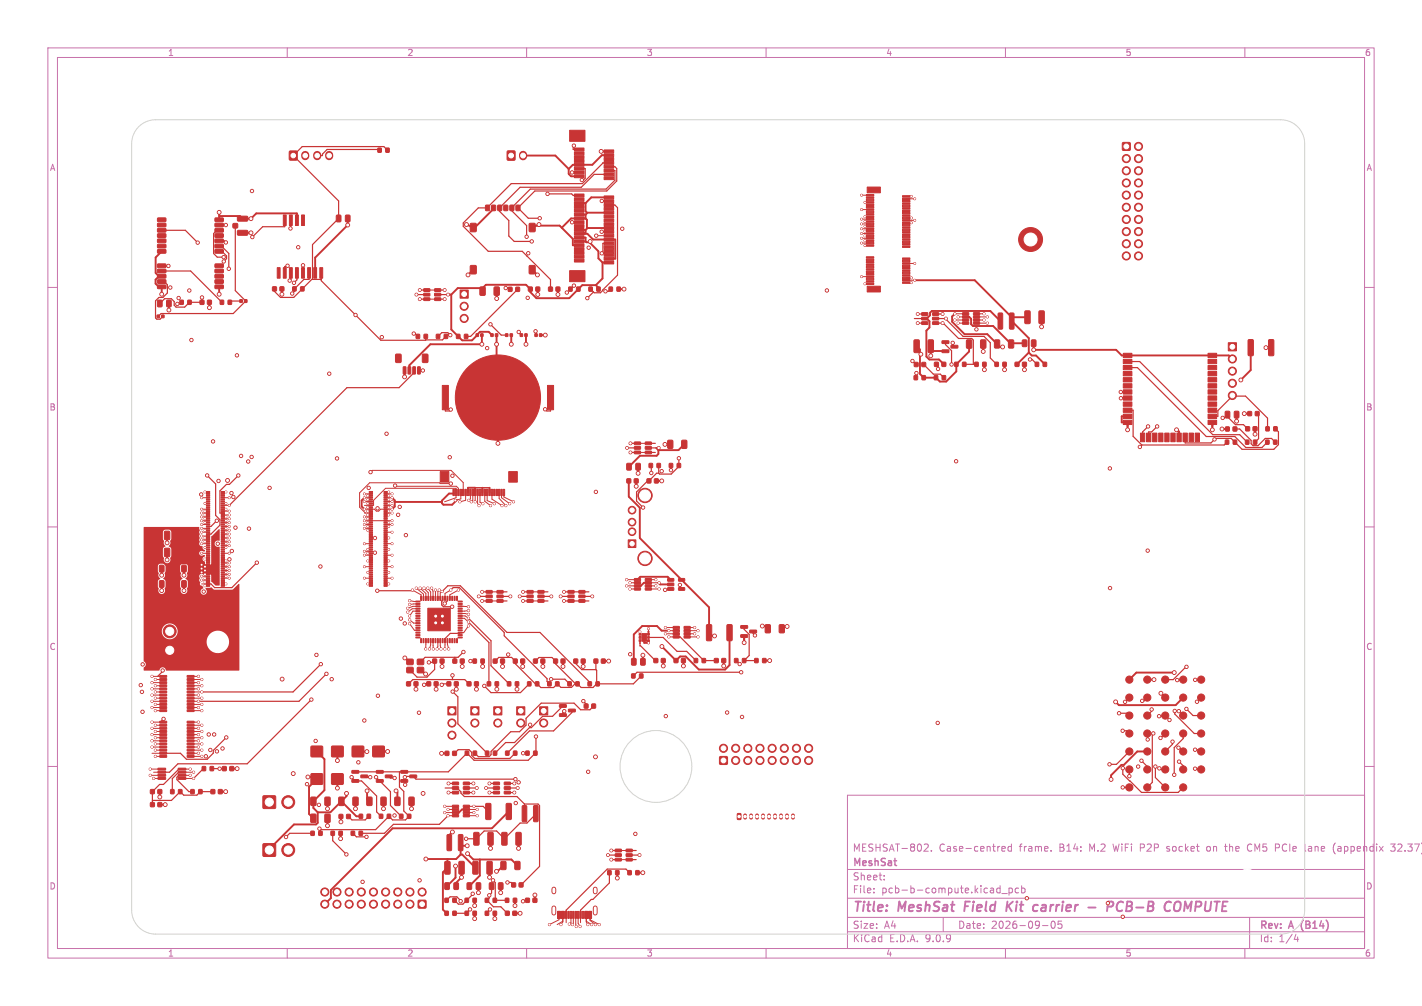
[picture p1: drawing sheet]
<svg xmlns="http://www.w3.org/2000/svg" width="297mm" height="210mm" viewBox="0 0 297 210" stroke-linecap="round" stroke-linejoin="round" font-family="sans-serif">
<defs><g id="words">
<g font-size="2.8" fill="#c872ab">
<text x="178" y="190.9">Title:</text>
<text x="187.7" y="190.9">MeshSat</text>
<text x="202.3" y="190.9">Field</text>
<text x="211.8" y="190.9">Kit</text>
<text x="218.2" y="190.9">carrier</text>
<text x="230.5" y="190.9">-</text>
<text x="235.3" y="190.9">PCB-B</text>
<text x="248.1" y="190.9">COMPUTE</text>
</g>
<g font-size="2.1" fill="#c872ab">
<text x="178" y="178">MESHSAT-802.</text>
<text x="196.1" y="178">Case-centred</text>
<text x="212.9" y="178">frame.</text>
<text x="221.4" y="178">B14:</text>
<text x="227.7" y="178">M.2</text>
<text x="232.9" y="178">WiFi</text>
<text x="238.6" y="178">P2P</text>
<text x="244.3" y="178">socket</text>
<text x="252.8" y="178">on</text>
<text x="256.9" y="178">the</text>
<text x="261.6" y="178">CM5</text>
<text x="267.6" y="178">PCIe</text>
<text x="273.9" y="178">lane</text>
<text x="280" y="178">(appendix</text>
<text x="292.2" y="178">32.37)</text>
<text x="178" y="184">Sheet:</text>
<text x="178" y="181.2">MeshSat</text>
<text x="178" y="186.7">File:</text>
<text x="184.1" y="186.7">pcb-b-compute.kicad_pcb</text>
<text x="178" y="196.9">KiCad</text>
<text x="178" y="194.1">Size:</text>
<text x="184.7" y="194.1">A4</text>
<text x="185.7" y="196.9">E.D.A.</text>
<text x="193.3" y="196.9">9.0.9</text>
<text x="200" y="194.1">Date:</text>
<text x="207" y="194.1">2026-09-05</text>
<text x="263" y="194.3">Rev:</text>
<text x="263" y="196.9">Id:</text>
<text x="267.1" y="196.9">1/4</text>
<text x="269.4" y="194.3">A</text>
<text x="272.4" y="194.3">(B14)</text>
</g>
<g font-size="1.8" fill="#c872ab">
<text x="35" y="11.9">1</text>
<text x="85" y="11.9">2</text>
<text x="135" y="11.9">3</text>
<text x="185" y="11.9">4</text>
<text x="235" y="11.9">5</text>
<text x="285" y="11.9">6</text>
<text x="10.3" y="35.9">A</text>
<text x="285.4" y="35.9">A</text>
<text x="10.3" y="85.9">B</text>
<text x="285.3" y="85.9">B</text>
<text x="10.3" y="135.9">C</text>
<text x="285.3" y="135.9">C</text>
<text x="10.3" y="185.9">D</text>
<text x="285.3" y="185.9">D</text>
<text x="35" y="199.9">1</text>
<text x="85" y="199.9">2</text>
<text x="135" y="199.9">3</text>
<text x="185" y="199.9">4</text>
<text x="235" y="199.9">5</text>
<text x="285" y="199.9">6</text>
</g>
</g></defs>
<g fill="none" stroke="#c872ab" stroke-width=".21">
<path d="M10 10h277v190h-277zM12 12h273v186h-273zM60 10v2M110 10v2M160 10v2M210 10v2M260 10v2M10 60h2M285 60h2M10 110h2M285 110h2M10 160h2"/>
<path d="M177 166h108v32h-108zM193.2 176.2l.5 .1 .2 .3-.9 1.1h.9M194.5 177.6v.1M209.2 177.2l.8-.1-.1-.3-.4-.1-.3 .2 .1 .7h.6M211.2 176.8l-.4-.1-.3 .3 .2 .6h.5M211.2 176.2v1.5M219.5 177.6v.1M243.7 177.6l.1 .1M243.7 176.8v.3M252.3 176.7l-.3 .3v.4l.3 .3M255.7 176.7h.6M256 176.2v1.3l.2 .2"/>
<path d="M261 176.2a.81 .81 0 0 0-.5 .7 .81 .81 0 0 0 .5 .8M266.4 176.2l.7 .1M267.1 176.9l-.7 .1M273.3 177.2v.4M278.5 177.3l.4 1M278.9 176l-.4 1M285 160h2M290.5 176.2h.9l-.5 .6 .4 .1v.7l-.2 .1-.6-.1M60 198v2M110 198v2M160 198v2M177 194.5h108"/>
<path d="M177 191.5h108M177 187.5h108M177 181.5h108M182.5 186.3v.1M182.5 185.5v.1M184.7 183.6v.1M184.7 182.8v.1M197 191.5v3M208.5 185.4l.4 .1M208.9 184.9v1.5M208.9 186.3l-.4 .1M209.2 186.5h1.2"/>
<path d="M210 198v2M210.7 185.5l.5-.1 .3 .3-.2 .6h-.6M210.7 185.4v1.5M212.7 185.5l-.4-.1-.3 .3 .2 .6h.5M213.4 185.5l.4-.1 .3 .3-.1 .6h-.6M213.4 184.9v1.5M217.7 193.2h1.2M219.7 192.4l.2-.1a.8 .8 0 0 1 .5 .7 .8 .8 0 0 1-.5 .8 1 1 0 0 1-.2-1.4zM221.7 192.3h-.7v.7l.2-.1h.5l.1 .3-.1 .5-.2 .1-.5-.1M260 198v2M261 191.5v6.5M270.7 195l-.4 1.1h.9"/>
<path d="M271 195.6v1"/>
</g>
<path d="M201.6 188.2l-.2 2M210.4 188.2l-.2 2M210.6 189.1l.7 1.1M211.6 188.2l-1.3 1.2M216.6 188.9l.2 .1M217.6 189.5l-.1 .6M227.3 189.4h1.5M232.4 189.1a.51 .51 0 0 0-.2-.9h-.7l-.3 2M234.6 188.4a.88 .88 0 0 0-1 0 .88 .88 0 0 0-.4 1 .69 .69 0 0 0 .3 .7 .69 .69 0 0 0 .9-.1M245.4 188.5a.69 .69 0 0 1 1.2 0 1.47 1.47 0 0 1-.6 1.7l-.6-.1a1.5 1.5 0 0 1 0-1.6zM247.6 188.2l-.3 2" fill="none" stroke="#c872ab" stroke-width=".4"/>
<g fill="#c83434" stroke="#c83434" stroke-width=".21">
<path d="M89.2 142.3h.7v.9h-.7z"/>
<path d="M90.7 142.3h.8v.9h-.8z"/>
<path d="M94.6 137.6h.8v.8h-.8z"/>
<path d="M96.2 137.6h.7v.8h-.7z"/>
<path d="M84.9 142.3h.8v.9h-.8z"/>
<path d="M86.5 142.3h.8v.9h-.8z"/>
<path d="M106 142.3h.7v.9h-.7z"/>
<path d="M107.6 142.3h.7v.9h-.7z"/>
<path d="M41.8 62.7h.8v.8h-.8z"/>
<path d="M43.4 62.7h.7v.8h-.7z"/>
<path d="M31.4 167.6h.8v.8h-.8z"/>
<path d="M33 167.6h.8v.8h-.8z"/>
<path d="M131.9 140.7h.7v.8h-.7z"/>
<path d="M133.6 140.7h.7v.8h-.7z"/>
<path d="M256.5 71.5h1.7v1.7h-1.7z"/>
<path d="M260.7 70.9h.8l.3 .1v3l-.2 .3h-.7l-.2-.2z"/>
<path d="M265 70.9h.8l.2 .1 .1 3-.2 .3h-.7l-.2-.2z"/>
<path d="M37.6 62.7h.7v.8h-.7z"/>
<path d="M39.2 62.7h.7v.8h-.7z"/>
<path d="M101.4 42.9h.8v1h-.8z"/>
<path d="M104 42.9h.8v1h-.8z"/>
<path d="M106.5 42.9h.8v1h-.8z"/>
<path d="M102.7 42.9h.8v1h-.8z"/>
<path d="M105.3 42.9h.7v1h-.7z"/>
<path d="M107.8 42.9h.8v1h-.8z"/>
<path d="M98.3 46.7l1-.1 .2 .2v1.4l-.2 .2h-.8l-.3-.2z"/>
<path d="M98.3 55.5l1-.1 .2 .2v1.4l-.2 .2h-.8l-.3-.2z"/>
<path d="M110.6 46.7l1-.1 .2 .2v1.4l-.2 .2h-.8l-.3-.2z"/>
<path d="M110.6 55.5l1-.1 .2 .2v1.4l-.2 .2h-.8l-.3-.2z"/>
<path d="M91.1 69.8h.7v.8h-.7z"/>
<path d="M92.8 69.8h.7v.8h-.7z"/>
<path d="M98.3 147.5h1.7v1.7h-1.7z"/>
<path d="M78.9 30.9h.7v.9h-.7z"/>
<path d="M80.6 30.9h.7v.9h-.7z"/>
<path d="M101.4 156.8h.7v.8h-.7z"/>
<path d="M103 156.8h.7v.8h-.7z"/>
<path d="M130.9 100h.8v.8h-.8z"/>
<path d="M132.5 100h.8v.8h-.8z"/>
<path d="M90.4 137.6h.8v.8h-.8z"/>
<path d="M91.9 137.6h.8v.8h-.8z"/>
<path d="M88.5 60.3h1.2l.1 .5h-1.2z"/>
<path d="M88.5 61.2h1.2l.1 .5-1.2 .1z"/>
<path d="M88.5 62.2h1.2l.1 .5h-1.2z"/>
<path d="M90.8 62.2h1.2l.1 .5h-1.3z"/>
<path d="M90.8 61.2h1.2l.1 .5-1.3 .1z"/>
<path d="M90.8 60.3h1.2l.1 .5h-1.3z"/>
<path d="M97.1 190.2h.7v.9h-.7z"/>
<path d="M98.8 190.2h.7v.9h-.7z"/>
<path d="M131.9 137.5l.7-.1 .3 .2v1l-.2 .3h-.6l-.2-.2z"/>
<path d="M133.8 137.5l.7-.1 .3 .2v1l-.2 .3h-.6l-.2-.2z"/>
<path d="M42.2 160h.7v.9h-.7z"/>
<path d="M43.9 160h.7v.9h-.7z"/>
<path d="M123 59.9h.7v.9h-.7z"/>
<path d="M124.7 59.9h.6v.9h-.6z"/>
<path d="M135.6 96.8h.7v.8h-.7z"/>
<path d="M137.2 96.8h.7v.8h-.7z"/>
<path d="M260.1 91.9h.7v.8h-.7z"/>
<path d="M261.8 91.9h.7v.8h-.7z"/>
<path d="M195.1 78.4h.7v.9h-.7z"/>
<path d="M196.8 78.4h.7v.9h-.7z"/>
<path d="M196.8 71.2l1.3-.1 .1 .5-1.4 .1z"/>
<path d="M196.8 73.1l1.3-.1 .1 .5-1.4 .1z"/>
<path d="M198.6 72.1h1.4l.1 .5-1.4 .1z"/>
<path d="M122.9 190.3h.6v1.4h-.6z"/>
<path d="M122.1 190.3h.7v1.4h-.7z"/>
<path d="M121.1 190.3h.3v1.4h-.3z"/>
<path d="M120.1 190.3h.3v1.4h-.3z"/>
<path d="M119.6 190.3h.3v1.4h-.3z"/>
<path d="M118.6 190.3h.3v1.4h-.3z"/>
<path d="M117.2 190.3h.6v1.4h-.6z"/>
<path d="M116.4 190.3h.6v1.4h-.6z"/>
<path d="M118.1 190.3h.3v1.4h-.3z"/>
<path d="M119.1 190.3h.3v1.4h-.3z"/>
<path d="M120.6 190.3h.3v1.4h-.3z"/>
<path d="M121.6 190.3h.3v1.4h-.3z"/>
<path d="M264.4 89.1h.7v.8h-.7z"/>
<path d="M266 89.1h.7v.8h-.7z"/>
<path d="M260.6 85.9h.8v.9h-.8z"/>
<path d="M262.2 85.9h.8v.9h-.8z"/>
<path d="M92.4 80.5h1.2v5h-1.2z"/>
<path d="M114.3 80.5h1.3v5h-1.3z"/>
<path d="M61.1 59.9h.7v.8h-.7z"/>
<path d="M62.8 59.9h.7v.8h-.7z"/>
<path d="M214.1 64.9h.8l.3 .1v2.3l-.2 .3h-.7l-.3-.2z"/>
<path d="M217 64.9h.9l.2 .1v2.3l-.1 .3h-.8l-.2-.2z"/>
<path d="M102.5 69.7h.5v.5h-.5z"/>
<path d="M103.5 69.7h.5v.5h-.5z"/>
<path d="M118.8 59.9h.7v.9h-.7z"/>
<path d="M120.4 59.9h.7v.9h-.7z"/>
<path d="M35.6 164.8h.7v.9h-.7z"/>
<path d="M37.3 164.8h.7v.9h-.7z"/>
<path d="M106.9 184.3h.8v.8h-.8z"/>
<path d="M108.4 184.3h.8v.8h-.8z"/>
<path d="M159.9 130.5l.8-.1 .2 .1v1.4l-.1 .2h-.7l-.3-.1z"/>
<path d="M162.8 130.5l.8-.1 .2 .1v1.4l-.1 .2h-.7l-.3-.1z"/>
<path d="M119.9 137.6h.7v.8h-.7z"/>
<path d="M121.4 137.6h.8v.8h-.8z"/>
<path d="M31.4 118.1l.7-.1 .3 .1v1.1l-.2 .2h-.6l-.2-.1z"/>
<path d="M33.3 118.1l.7-.1 .3 .1v1.1l-.2 .2h-.6l-.2-.1z"/>
<path d="M104.8 173.8h.9l.2 .1v2.3l-.1 .2-.8 .1-.2-.2z"/>
<path d="M107.8 173.8h.8l.3 .1v2.3l-.2 .2-.7 .1-.3-.2z"/>
<path d="M105.6 69.7h.5v.5h-.5z"/>
<path d="M106.5 69.7h.5v.5h-.5z"/>
<path d="M97.2 156.8h.7v.8h-.7z"/>
<path d="M98.8 156.8h.7v.8h-.7z"/>
<path d="M103.1 163.3h1.2v.5h-1.2z"/>
<path d="M103.1 164.2h1.2v.5l-1.2 .1z"/>
<path d="M103.1 165.2h1.2v.5h-1.2z"/>
<path d="M105.3 165.2h1.2l.1 .5h-1.2z"/>
<path d="M105.3 164.2h1.2l.1 .5-1.2 .1z"/>
<path d="M105.3 163.3h1.2l.1 .5h-1.2z"/>
<path d="M190.9 71l.9-.1 .2 .2v2.3l-.1 .2h-.8l-.2-.1z"/>
<path d="M193.9 71l.8-.1 .3 .2v2.3l-.2 .2h-.7l-.3-.1z"/>
<path d="M97.6 142.3h.7v.9h-.7z"/>
<path d="M99.1 142.3h.8v.9h-.8z"/>
<path d="M256 89.1h.7v.9h-.7z"/>
<path d="M257.6 89.1h.7v.9h-.7z"/>
<path d="M195.2 75.6h.8v.9h-.8z"/>
<path d="M196.7 75.6h.8v.9h-.8z"/>
<path d="M105.6 190.2h.7v.9h-.7z"/>
<path d="M107.1 190.2h.8v.9h-.8z"/>
<path d="M43.1 102.6h.7v.2h-.7z"/>
<path d="M46.2 102.6h.7v.2h-.7z"/>
<path d="M43.1 103h.7v.2h-.7z"/>
<path d="M46.2 103h.7v.2h-.7z"/>
<path d="M43.1 103.4h.7v.2h-.7z"/>
<path d="M46.2 103.4h.7v.2h-.7z"/>
<path d="M43.1 103.8h.7v.2h-.7z"/>
<path d="M46.2 103.8h.7v.2h-.7z"/>
<path d="M43.1 104.2h.7v.2h-.7z"/>
<path d="M46.2 104.2h.7v.2h-.7z"/>
<path d="M43.1 104.6h.7v.2h-.7z"/>
<path d="M46.2 104.6h.7v.2h-.7z"/>
<path d="M43.1 105h.7v.2h-.7z"/>
<path d="M46.2 105h.7v.2h-.7z"/>
<path d="M43.1 105.4h.7v.2h-.7z"/>
<path d="M46.2 105.4h.7v.2h-.7z"/>
<path d="M43.1 105.8h.7v.2h-.7z"/>
<path d="M46.2 105.8h.7v.2h-.7z"/>
<path d="M43.1 106.2h.7v.2h-.7z"/>
<path d="M46.2 106.2h.7v.2h-.7z"/>
<path d="M43.1 106.6h.7v.2h-.7z"/>
<path d="M46.2 106.6h.7v.2h-.7z"/>
<path d="M43.1 107h.7v.2h-.7z"/>
<path d="M46.2 107h.7v.2h-.7z"/>
<path d="M43.1 107.4h.7v.2h-.7z"/>
<path d="M46.2 107.4h.7v.2h-.7z"/>
<path d="M43.1 107.8h.7v.2h-.7z"/>
<path d="M46.2 107.8h.7v.2h-.7z"/>
<path d="M43.1 108.2h.7v.2h-.7z"/>
<path d="M46.2 108.2h.7v.2h-.7z"/>
<path d="M43.1 108.6h.7v.2h-.7z"/>
<path d="M46.2 108.6h.7v.2h-.7z"/>
<path d="M43.1 109h.7v.2h-.7z"/>
<path d="M46.2 109h.7v.2h-.7z"/>
<path d="M43.1 109.4h.7v.2h-.7z"/>
<path d="M46.2 109.4h.7v.2h-.7z"/>
<path d="M43.1 109.8h.7v.2h-.7z"/>
<path d="M46.2 109.8h.7v.2h-.7z"/>
<path d="M43.1 110.2h.7v.2h-.7z"/>
<path d="M46.2 110.2h.7v.2h-.7z"/>
<path d="M43.1 110.6h.7v.2h-.7z"/>
<path d="M46.2 110.6h.7v.2h-.7z"/>
<path d="M43.1 111h.7v.2h-.7z"/>
<path d="M46.2 111h.7v.2h-.7z"/>
<path d="M43.1 111.4h.7v.2h-.7z"/>
<path d="M46.2 111.4h.7v.2h-.7z"/>
<path d="M43.1 111.8h.7v.2h-.7z"/>
<path d="M46.2 111.8h.7v.2h-.7z"/>
<path d="M43.1 112.2h.7v.2h-.7z"/>
<path d="M46.2 112.2h.7v.2h-.7z"/>
<path d="M43.1 112.6h.7v.2h-.7z"/>
<path d="M46.2 112.6h.7v.2h-.7z"/>
<path d="M43.1 113h.7v.2h-.7z"/>
<path d="M46.2 113h.7v.2h-.7z"/>
<path d="M43.1 113.4h.7v.2h-.7z"/>
<path d="M46.2 113.4h.7v.2h-.7z"/>
<path d="M43.1 113.8h.7v.2h-.7z"/>
<path d="M46.2 113.8h.7v.2h-.7z"/>
<path d="M43.1 114.2h.7v.2h-.7z"/>
<path d="M46.2 114.2h.7v.2h-.7z"/>
<path d="M43.1 114.6h.7v.2h-.7z"/>
<path d="M46.2 114.6h.7v.2h-.7z"/>
<path d="M43.1 115h.7v.2h-.7z"/>
<path d="M46.2 115h.7v.2h-.7z"/>
<path d="M43.1 115.4h.7v.2h-.7z"/>
<path d="M46.2 115.4h.7v.2h-.7z"/>
<path d="M43.1 115.8h.7v.2h-.7z"/>
<path d="M46.2 115.8h.7v.2h-.7z"/>
<path d="M43.1 116.2h.7v.2h-.7z"/>
<path d="M46.2 116.2h.7v.2h-.7z"/>
<path d="M43.1 116.6h.7v.2h-.7z"/>
<path d="M46.2 116.6h.7v.2h-.7z"/>
<path d="M43.1 117h.7v.2h-.7z"/>
<path d="M46.2 117h.7v.2h-.7z"/>
<path d="M43.1 117.4h.7v.2h-.7z"/>
<path d="M46.2 117.4h.7v.2h-.7z"/>
<path d="M43.1 117.8h.7v.2h-.7z"/>
<path d="M46.2 117.8h.7v.2h-.7z"/>
<path d="M43.1 118.2h.7v.2h-.7z"/>
<path d="M46.2 118.2h.7v.2h-.7z"/>
<path d="M43.1 118.6h.7v.2h-.7z"/>
<path d="M46.2 118.6h.7v.2h-.7z"/>
<path d="M43.1 119h.7v.2h-.7z"/>
<path d="M46.2 119h.7v.2h-.7z"/>
<path d="M43.1 119.4h.7v.2h-.7z"/>
<path d="M46.2 119.4h.7v.2h-.7z"/>
<path d="M43.1 119.8h.7v.2h-.7z"/>
<path d="M46.2 119.8h.7v.2h-.7z"/>
<path d="M43.1 120.2h.7v.2h-.7z"/>
<path d="M46.2 120.2h.7v.2h-.7z"/>
<path d="M43.1 120.6h.7v.2h-.7z"/>
<path d="M46.2 120.6h.7v.2h-.7z"/>
<path d="M43.1 121h.7v.2h-.7z"/>
<path d="M46.2 121h.7v.2h-.7z"/>
<path d="M43.1 121.4h.7v.2h-.7z"/>
<path d="M46.2 121.4h.7v.2h-.7z"/>
<path d="M43.1 121.8h.7v.2h-.7z"/>
<path d="M46.2 121.8h.7v.2h-.7z"/>
<path d="M43.1 122.2h.7v.2h-.7z"/>
<path d="M46.2 122.2h.7v.2h-.7z"/>
<path d="M31.4 114.5l.9-.1 .2 .2v1.4l-.1 .2h-.8l-.2-.1z"/>
<path d="M34.4 114.5l.8-.1 .3 .2v1.4l-.2 .2h-.7l-.3-.1z"/>
<path d="M82.5 166.4h.8l.3 .1v1.4l-.2 .3h-.7l-.3-.2z"/>
<path d="M85.4 166.4h.9l.2 .1v1.4l-.1 .3h-.8l-.2-.2z"/>
<path d="M136.6 137.5h.8v.8h-.8z"/>
<path d="M138.1 137.5h.8v.8h-.8z"/>
<path d="M46.5 160h.7v.9h-.7z"/>
<path d="M48 160h.8v.9h-.8z"/>
<path d="M110.4 59.9h.8v.9h-.8z"/>
<path d="M111.9 59.9h.8v.9h-.8z"/>
<path d="M73.5 160.9l1.4-.1v.5l-1.3 .1z"/>
<path d="M73.5 162.8l1.4-.1v.5l-1.3 .1z"/>
<path d="M75.4 161.8h1.3l.1 .5-1.4 .1z"/>
<path d="M83.7 160.9l1.4-.1 .1 .5-1.4 .1z"/>
<path d="M83.7 162.8l1.4-.1 .1 .5-1.4 .1z"/>
<path d="M85.6 161.8h1.4v.5l-1.3 .1z"/>
<path d="M31.4 121.3l.7-.1 .3 .1v1.1l-.2 .2h-.6l-.2-.1z"/>
<path d="M33.3 121.3l.7-.1 .3 .1v1.1l-.2 .2h-.6l-.2-.1z"/>
<path d="M44.1 164.9h.7v.8h-.7z"/>
<path d="M45.6 164.9h.8v.8h-.8z"/>
<path d="M83.5 170h.6v.8h-.6z"/>
<path d="M85.1 170h.7v.8h-.7z"/>
<path d="M105.6 156.8h.7v.8h-.7z"/>
<path d="M107.3 156.8h.6v.8h-.6z"/>
<path d="M105.6 187.5h.7v.9h-.7z"/>
<path d="M107.2 187.5h.7v.9h-.7z"/>
<path d="M94.5 163.3h1.2l.1 .5h-1.2z"/>
<path d="M94.5 164.2h1.2l.1 .5-1.2 .1z"/>
<path d="M94.5 165.2h1.2l.1 .5h-1.2z"/>
<path d="M96.8 165.2h1.2l.1 .5h-1.3z"/>
<path d="M96.8 164.2h1.2l.1 .5-1.3 .1z"/>
<path d="M96.8 163.3h1.2l.1 .5h-1.3z"/>
<path d="M99 173.8h.8l.3 .1v2.3l-.2 .2-.7 .1-.3-.2z"/>
<path d="M101.9 173.8h.9l.2 .1v2.3l-.1 .2-.8 .1-.2-.2z"/>
<path d="M180.9 59.1h1.6v.3h-1.6z"/>
<path d="M188.5 58.9h1.6v.3h-1.6z"/>
<path d="M180.9 58.6h1.6v.3h-1.6z"/>
<path d="M188.5 58.4h1.6v.3h-1.6z"/>
<path d="M180.9 58.1h1.6v.3h-1.6z"/>
<path d="M188.5 57.9h1.6v.3h-1.6z"/>
<path d="M180.9 57.6h1.6v.3h-1.6z"/>
<path d="M188.5 57.4h1.6v.3h-1.6z"/>
<path d="M180.9 57.1h1.6v.3h-1.6z"/>
<path d="M188.5 56.9h1.6v.3h-1.6z"/>
<path d="M180.9 56.6h1.6v.3h-1.6z"/>
<path d="M188.5 56.4h1.6v.3h-1.6z"/>
<path d="M180.9 56.1h1.6v.3h-1.6z"/>
<path d="M188.5 55.9h1.6v.3h-1.6z"/>
<path d="M180.9 55.6h1.6v.3h-1.6z"/>
<path d="M188.5 55.4h1.6v.3h-1.6z"/>
<path d="M180.9 55.1h1.6v.3h-1.6z"/>
<path d="M188.5 54.9h1.6v.3h-1.6z"/>
<path d="M180.9 54.6h1.6v.3h-1.6z"/>
<path d="M188.5 54.4h1.6v.3h-1.6z"/>
<path d="M180.9 54.1h1.6v.3h-1.6z"/>
<path d="M188.5 53.9h1.6v.3h-1.6z"/>
<path d="M180.9 53.6h1.6v.3h-1.6z"/>
<path d="M188.5 51.4h1.6v.3h-1.6z"/>
<path d="M180.9 51.1h1.6v.3h-1.6z"/>
<path d="M188.5 50.9h1.6v.3h-1.6z"/>
<path d="M180.9 50.6h1.6v.3h-1.6z"/>
<path d="M188.5 50.4h1.6v.3h-1.6z"/>
<path d="M180.9 50.1h1.6v.3h-1.6z"/>
<path d="M188.5 49.9h1.6v.3h-1.6z"/>
<path d="M180.9 49.6h1.6v.3h-1.6z"/>
<path d="M188.5 49.4h1.6v.3h-1.6z"/>
<path d="M180.9 49.1h1.6v.3h-1.6z"/>
<path d="M188.5 48.9h1.6v.3h-1.6z"/>
<path d="M180.9 48.6h1.6v.3h-1.6z"/>
<path d="M188.5 48.4h1.6v.3h-1.6z"/>
<path d="M180.9 48.1h1.6v.3h-1.6z"/>
<path d="M188.5 47.9h1.6v.3h-1.6z"/>
<path d="M180.9 47.6h1.6v.3h-1.6z"/>
<path d="M188.5 47.4h1.6v.3h-1.6z"/>
<path d="M180.9 47.1h1.6v.3h-1.6z"/>
<path d="M188.5 46.9h1.6v.3h-1.6z"/>
<path d="M180.9 46.6h1.6v.3h-1.6z"/>
<path d="M188.5 46.4h1.6v.3h-1.6z"/>
<path d="M180.9 46.1h1.6v.3h-1.6z"/>
<path d="M188.5 45.9h1.6v.3h-1.6z"/>
<path d="M180.9 45.6h1.6v.3h-1.6z"/>
<path d="M188.5 45.4h1.6v.3h-1.6z"/>
<path d="M180.9 45.1h1.6v.3h-1.6z"/>
<path d="M188.5 44.9h1.6v.3h-1.6z"/>
<path d="M180.9 44.6h1.6v.3h-1.6z"/>
<path d="M188.5 44.4h1.6v.3h-1.6z"/>
<path d="M180.9 44.1h1.6v.3h-1.6z"/>
<path d="M188.5 43.9h1.6v.3h-1.6z"/>
<path d="M180.9 43.6h1.6v.3h-1.6z"/>
<path d="M188.5 43.4h1.6v.3h-1.6z"/>
<path d="M180.9 43.1h1.6v.3h-1.6z"/>
<path d="M188.5 42.9h1.6v.3h-1.6z"/>
<path d="M180.9 42.6h1.6v.3h-1.6z"/>
<path d="M188.5 42.4h1.6v.3h-1.6z"/>
<path d="M180.9 42.1h1.6v.3h-1.6z"/>
<path d="M188.5 41.9h1.6v.3h-1.6z"/>
<path d="M180.9 41.6h1.6v.3h-1.6z"/>
<path d="M188.5 41.4h1.6v.3h-1.6z"/>
<path d="M180.9 41.1h1.6v.3h-1.6z"/>
<path d="M188.5 40.9h1.6v.3h-1.6z"/>
<path d="M180.9 40.6h1.6v.3h-1.6z"/>
<path d="M181.1 59.8h2.8v1.2h-2.8z"/>
<path d="M181.1 39.1h2.8v1.2h-2.8z"/>
<path d="M131.1 181.8h.7v.8h-.7z"/>
<path d="M132.8 181.8h.7v.8h-.7z"/>
<path d="M106 31.5h1.5v1.9h-1.5z"/>
<path d="M92.9 179.9l.9-.1 .2 .2v2.3l-.1 .2h-.8l-.2-.2z"/>
<path d="M95.9 179.9l.8-.1 .3 .2v2.3l-.2 .2h-.7l-.3-.2z"/>
<path d="M33.4 150.6h1.4v.3h-1.4z"/>
<path d="M33.4 151.2h1.4v.3l-1.4 .1z"/>
<path d="M33.4 151.9h1.4v.3h-1.4z"/>
<path d="M33.4 152.5h1.4v.3l-1.4 .1z"/>
<path d="M33.4 153.2h1.4v.3h-1.4z"/>
<path d="M33.4 153.8h1.4v.3l-1.4 .1z"/>
<path d="M33.4 154.5h1.4v.3h-1.4z"/>
<path d="M33.4 155.1h1.4v.3l-1.4 .1z"/>
<path d="M33.4 155.8h1.4v.3h-1.4z"/>
<path d="M33.4 156.4h1.4v.3l-1.4 .1z"/>
<path d="M33.4 157.1h1.4v.3h-1.4z"/>
<path d="M33.4 157.7h1.4v.3l-1.4 .1z"/>
<path d="M39.1 157.7h1.4v.3l-1.4 .1z"/>
<path d="M39.1 157.1h1.4v.3h-1.4z"/>
<path d="M39.1 156.4h1.4v.3l-1.4 .1z"/>
<path d="M39.1 155.8h1.4v.3h-1.4z"/>
<path d="M39.1 155.1h1.4v.3l-1.4 .1z"/>
<path d="M39.1 154.5h1.4v.3h-1.4z"/>
<path d="M39.1 153.8h1.4v.3l-1.4 .1z"/>
<path d="M39.1 153.2h1.4v.3h-1.4z"/>
<path d="M39.1 152.5h1.4v.3l-1.4 .1z"/>
<path d="M39.1 151.9h1.4v.3h-1.4z"/>
<path d="M39.1 151.2h1.4v.3l-1.4 .1z"/>
<path d="M39.1 150.6h1.4v.3h-1.4z"/>
<path d="M130.9 96.8l.7-.1 .3 .2v1l-.2 .2-.6 .1-.2-.2z"/>
<path d="M132.8 96.8l.7-.1 .3 .2v1l-.2 .2-.6 .1-.2-.2z"/>
<path d="M55 166.2h2.5v2.5h-2.5z"/>
<path d="M99.4 69.7h.5v.5h-.5z"/>
<path d="M100.4 69.7h.5v.5h-.5z"/>
<path d="M36.1 118.1l.7-.1 .2 .1v1.1l-.1 .2h-.6l-.3-.1z"/>
<path d="M38 118.1l.7-.1 .2 .1v1.1l-.1 .2h-.6l-.3-.1z"/>
<path d="M191 75.7h.7v.8h-.7z"/>
<path d="M192.6 75.7h.7v.8h-.7z"/>
<path d="M132.5 92.3h1.2l.1 .5h-1.2z"/>
<path d="M132.5 93.2h1.2l.1 .5-1.2 .1z"/>
<path d="M132.5 94.2h1.2l.1 .5h-1.2z"/>
<path d="M134.8 94.2h1.2l.1 .5h-1.3z"/>
<path d="M134.8 93.2h1.2l.1 .5-1.3 .1z"/>
<path d="M134.8 92.3h1.2l.1 .5h-1.3z"/>
<path d="M70.8 170h.8v.9h-.8z"/>
<path d="M72.4 170h.8v.9h-.8z"/>
<path d="M46 62.7h.7v.8h-.7z"/>
<path d="M47.7 62.7h.6v.8h-.6z"/>
<path d="M96.1 60.5h1.7v1.7h-1.7z"/>
<path d="M48.7 46.7h.9v.9h-.9z"/>
<path d="M49.6 45.2l2-.1 .2 .3v.6l-.3 .2h-1.8l-.1-.3z"/>
<path d="M49.6 48.1h2l.2 .2v.7l-.3 .1h-1.8l-.1-.2z"/>
<path d="M114.6 59.9h.8v.9h-.8z"/>
<path d="M116.1 59.9h.8v.9h-.8z"/>
<path d="M207.8 75.6h.7v.9h-.7z"/>
<path d="M209.5 75.6h.7v.9h-.7z"/>
<path d="M128.5 177.3h1.2l.1 .5h-1.2z"/>
<path d="M128.5 178.2h1.2l.1 .5-1.2 .1z"/>
<path d="M128.5 179.2h1.2l.1 .5h-1.2z"/>
<path d="M130.8 179.2h1.2l.1 .5h-1.3z"/>
<path d="M130.8 178.2h1.2l.1 .5-1.3 .1z"/>
<path d="M130.8 177.3h1.2l.1 .5h-1.3z"/>
<path d="M101.4 187.5h.6v.9h-.6z"/>
<path d="M103 187.5h.7v.9h-.7z"/>
<path d="M145 137.5h.7v.8h-.7z"/>
<path d="M146.7 137.5h.6v.8h-.6z"/>
<path d="M103.1 147.5h1.7v1.7h-1.7z"/>
<path d="M55 176.2h2.5v2.5h-2.5z"/>
<path d="M101.8 142.3h.7v.9h-.7z"/>
<path d="M103.4 142.3h.7v.9h-.7z"/>
<path d="M32.9 45.5h1.7l.1 .7-.2 .1h-1.5l-.1-.2z"/>
<path d="M32.9 46.6h1.7l.1 .7-.2 .1h-1.5l-.1-.2z"/>
<path d="M32.9 47.7h1.7l.1 .7-.2 .1h-1.5l-.1-.2z"/>
<path d="M32.9 48.8h1.7l.1 .7-.2 .1h-1.5l-.1-.2z"/>
<path d="M32.9 49.9h1.7l.1 .7-.2 .1h-1.5l-.1-.2z"/>
<path d="M32.9 51h1.7l.1 .7-.2 .1h-1.5l-.1-.2z"/>
<path d="M32.9 52.1h1.7l.1 .7-.2 .1h-1.5l-.1-.2z"/>
<path d="M32.9 55.1h1.7l.1 .7-.2 .1h-1.5l-.1-.2z"/>
<path d="M32.9 56.2h1.7l.1 .7-.2 .1h-1.5l-.1-.2z"/>
<path d="M32.9 57.3h1.7l.1 .7-.2 .1h-1.5l-.1-.2z"/>
<path d="M32.9 58.4h1.7l.1 .7-.2 .1h-1.5l-.1-.2z"/>
<path d="M32.9 59.5h1.7l.1 .7-.2 .1h-1.5l-.1-.2z"/>
<path d="M44.9 59.5h1.7l.1 .7-.2 .1h-1.5l-.1-.2z"/>
<path d="M44.9 58.4h1.7l.1 .7-.2 .1h-1.5l-.1-.2z"/>
<path d="M44.9 57.3h1.7l.1 .7-.2 .1h-1.5l-.1-.2z"/>
<path d="M44.9 56.2h1.7l.1 .7-.2 .1h-1.5l-.1-.2z"/>
<path d="M44.9 55.1h1.7l.1 .7-.2 .1h-1.5l-.1-.2z"/>
<path d="M44.9 52.1h1.7l.1 .7-.2 .1h-1.5l-.1-.2z"/>
<path d="M44.9 51h1.7l.1 .7-.2 .1h-1.5l-.1-.2z"/>
<path d="M44.9 49.9h1.7l.1 .7-.2 .1h-1.5l-.1-.2z"/>
<path d="M44.9 48.8h1.7l.1 .7-.2 .1h-1.5l-.1-.2z"/>
<path d="M44.9 47.7h1.7l.1 .7-.2 .1h-1.5l-.1-.2z"/>
<path d="M44.9 46.6h1.7l.1 .7-.2 .1h-1.5l-.1-.2z"/>
<path d="M44.9 45.5h1.7l.1 .7-.2 .1h-1.5l-.1-.2z"/>
<path d="M94.6 102.2h.3v1.3h-.3z"/>
<path d="M95.1 102.2h.3v1.3h-.3z"/>
<path d="M95.6 102.2h.3v1.3h-.3z"/>
<path d="M96.1 102.2h.3v1.3h-.3z"/>
<path d="M96.6 102.2h.3v1.3h-.3z"/>
<path d="M97.1 102.2h.3v1.3h-.3z"/>
<path d="M97.6 102.2h.3v1.3h-.3z"/>
<path d="M98.1 102.2h.3v1.3h-.3z"/>
<path d="M98.6 102.2h.3v1.3h-.3z"/>
<path d="M99.1 102.2h.3v1.3h-.3z"/>
<path d="M99.6 102.2h.3v1.3h-.3z"/>
<path d="M100.1 102.2h.3v1.3h-.3z"/>
<path d="M100.6 102.2h.3v1.3h-.3z"/>
<path d="M101.1 102.2h.3v1.3h-.3z"/>
<path d="M101.6 102.2h.3v1.3h-.3z"/>
<path d="M102.1 102.2h.3v1.3h-.3z"/>
<path d="M102.6 102.2h.3v1.3h-.3z"/>
<path d="M103.1 102.2h.3v1.3h-.3z"/>
<path d="M103.6 102.2h.3v1.3h-.3z"/>
<path d="M104.1 102.2h.3v1.3h-.3z"/>
<path d="M104.6 102.2h.3v1.3h-.3z"/>
<path d="M105.1 102.2h.3v1.3h-.3z"/>
<path d="M106.2 98.5h1.9v2.2h-1.9z"/>
<path d="M92 98.5h1.7v2.2h-1.7z"/>
<path d="M199.4 75.6h.7v.9h-.7z"/>
<path d="M201 75.6h.7v.9h-.7z"/>
<path d="M73.4 173.5h.6v.9h-.6z"/>
<path d="M75 173.5h.7v.9h-.7z"/>
<path d="M95.4 69.8h.6v.8h-.6z"/>
<path d="M97 69.8h.7v.8h-.7z"/>
<path d="M132.5 120.8h1.2l.1 .4h-1.2z"/>
<path d="M132.5 121.4h1.2l.1 .4-1.2 .1z"/>
<path d="M132.5 122.1h1.2l.1 .4h-1.2z"/>
<path d="M132.5 122.7h1.2l.1 .4-1.2 .1z"/>
<path d="M134.8 122.7h1.2l.1 .4-1.3 .1z"/>
<path d="M134.8 122.1h1.2l.1 .4h-1.3z"/>
<path d="M134.8 121.4h1.2l.1 .4-1.3 .1z"/>
<path d="M134.8 120.8h1.2l.1 .4h-1.3z"/>
<path d="M149.2 137.5h.8v.8h-.8z"/>
<path d="M150.8 137.5h.7v.8h-.7z"/>
<path d="M147.6 130.4h.8l.2 .1 .1 3-.2 .3h-.7l-.2-.2z"/>
<path d="M151.9 130.4h.8l.2 .1v3l-.1 .3h-.7l-.3-.2z"/>
<path d="M122 147h.8v.8h-.8z"/>
<path d="M123.6 147h.8v.8h-.8z"/>
<path d="M106.2 60h.7v.8h-.7z"/>
<path d="M107.7 60h.8v.8h-.8z"/>
<path d="M84.2 76.6h.6l-.1 1.5-.5-.1z"/>
<path d="M85.2 76.6h.6l-.1 1.5-.5-.1z"/>
<path d="M86.2 76.6h.6l-.1 1.5-.5-.1z"/>
<path d="M87.2 76.6h.6l-.1 1.5-.5-.1z"/>
<path d="M82.7 74l.8-.1 .3 .2v1.4l-.2 .2h-.8l-.2-.2z"/>
<path d="M88.3 74l.8-.1 .3 .2v1.4l-.2 .2h-.7l-.3-.2z"/>
<path d="M118.6 142.3h.7v.9h-.7z"/>
<path d="M120.3 142.3h.7v.9h-.7z"/>
<path d="M255.9 91.9h.7v.8h-.7z"/>
<path d="M257.6 91.9h.7v.8h-.7z"/>
<path d="M150.3 158h1.6v1.5h-1.6z"/>
<path d="M70.8 166.4h.8l.3 .1v1.4l-.2 .3h-.7l-.3-.2z"/>
<path d="M73.7 166.4h.9l.2 .1v1.4l-.1 .3h-.8l-.2-.2z"/>
<path d="M73.6 155.8h2.3v2.2h-2.3z"/>
<path d="M77.9 155.8h2.3v2.2h-2.3z"/>
<path d="M126.9 181.8h.7v.8h-.7z"/>
<path d="M128.6 181.8h.7v.8h-.7z"/>
<path d="M207.8 71l.8-.1 .2 .2v1.3l-.1 .3h-.8l-.2-.2z"/>
<path d="M210.7 71l.8-.1 .2 .2v1.3l-.1 .3h-.7l-.3-.2z"/>
<path d="M154 169.9l.6-.1 .2 .1v1l-.1 .2-.7-.1z"/>
<path d="M133.5 132.2h.3v.4h-.3z"/>
<path d="M133.5 132.9h.3v.3h-.3z"/>
<path d="M133.5 133.5h.3v.4h-.3z"/>
<path d="M135.3 133.5h.3v.4h-.3z"/>
<path d="M135.3 132.9h.3v.3h-.3z"/>
<path d="M135.3 132.2h.3v.4h-.3z"/>
<path d="M134.1 132.3h1v1.6h-1z"/>
<path d="M97.1 187.5h.7v.9h-.7z"/>
<path d="M98.8 187.5h.7v.9h-.7z"/>
<path d="M264.4 91.9h.6v.8h-.6z"/>
<path d="M266 91.9h.7v.8h-.7z"/>
<path d="M110.1 123.3h1.2l.1 .5h-1.3z"/>
<path d="M110.1 124.2h1.2l.1 .5-1.3 .1z"/>
<path d="M110.1 125.2h1.2l.1 .5h-1.3z"/>
<path d="M112.4 125.2h1.2v.5h-1.2z"/>
<path d="M112.4 124.2h1.2v.5l-1.2 .1z"/>
<path d="M112.4 123.3h1.2v.5h-1.2z"/>
<path d="M114.4 142.3h.7v.9h-.7z"/>
<path d="M116.1 142.3h.6v.9h-.6z"/>
<path d="M112.7 147.5h1.7v1.7h-1.7z"/>
<path d="M70.3 45l.7-.1 .2 .1v1.1l-.1 .2h-.6l-.3-.1z"/>
<path d="M72.2 45l.7-.1 .2 .1v1.1l-.1 .2h-.6l-.3-.1z"/>
<path d="M79.2 170h.7v.8h-.7z"/>
<path d="M80.9 170h.7v.8h-.7z"/>
<path d="M64.9 166.4h.9l.2 .1v1.4l-.1 .3h-.8l-.2-.2z"/>
<path d="M67.9 166.4h.8l.3 .1v1.4l-.2 .3h-.7l-.3-.2z"/>
<path d="M110.2 142.3h.7v.9h-.7z"/>
<path d="M111.8 142.3h.7v.9h-.7z"/>
<path d="M98.8 179.9l.8-.1 .3 .2v2.3l-.2 .2h-.7l-.3-.2z"/>
<path d="M101.7 179.9l.9-.1 .2 .2v2.3l-.1 .2h-.8l-.2-.2z"/>
<path d="M140.8 137.5h.8v.8h-.8z"/>
<path d="M142.4 137.5h.7v.8h-.7z"/>
<path d="M102.2 184.3h.7l.3 .1v1.1l-.2 .2h-.6l-.2-.1z"/>
<path d="M104.1 184.3h.7l.3 .1v1.1l-.2 .2h-.6l-.2-.1z"/>
<path d="M208.5 65.4l.7-.1 .2 .2v3l-.1 .2h-.6l-.2-.1z"/>
<path d="M210.9 65.4l.7-.1 .2 .2v3l-.2 .2h-.5l-.3-.1z"/>
<path d="M109.8 156.8h.7v.8h-.7z"/>
<path d="M111.5 156.8h.7v.8h-.7z"/>
<path d="M60.5 31.6h1.5v1.8h-1.5z"/>
<path d="M65 161.5h2.3v2.2h-2.3z"/>
<path d="M69.3 161.5h2.3v2.2h-2.3z"/>
<path d="M116.9 147.1h1.3l.1 .5-1.4 .1z"/>
<path d="M116.9 149h1.3l.1 .5-1.4 .1z"/>
<path d="M118.7 148.1l1.4-.1 .1 .5-1.4 .1z"/>
<path d="M234.6 73.8h1.8v.9h-1.8z"/>
<path d="M234.6 75h1.8v.9h-1.8z"/>
<path d="M234.6 76.3h1.8v.9h-1.8z"/>
<path d="M234.6 77.6h1.8v.9h-1.8z"/>
<path d="M234.6 78.8h1.8v.9h-1.8z"/>
<path d="M234.6 80.1h1.8v.9h-1.8z"/>
<path d="M234.6 81.4h1.8v.9h-1.8z"/>
<path d="M234.6 82.6h1.8v.9h-1.8z"/>
<path d="M234.6 83.9h1.8v.9h-1.8z"/>
<path d="M234.6 85.2h1.8v.9h-1.8z"/>
<path d="M234.6 86.5h1.8v.9h-1.8z"/>
<path d="M234.6 87.7h1.8v.9h-1.8z"/>
<path d="M238.2 90.4h.9v1.8h-.9z"/>
<path d="M239.5 90.4h.9v1.8h-.9z"/>
<path d="M240.7 90.4h.9v1.8h-.9z"/>
<path d="M242 90.4h.9v1.8h-.9z"/>
<path d="M243.3 90.4h.9v1.8h-.9z"/>
<path d="M244.5 90.4h.9v1.8h-.9z"/>
<path d="M245.8 90.4h.9v1.8h-.9z"/>
<path d="M247.1 90.4h.9v1.8h-.9z"/>
<path d="M248.4 90.4h.9v1.8h-.9z"/>
<path d="M249.6 90.4h.9v1.8h-.9z"/>
<path d="M252.3 87.7h1.8v.9h-1.8z"/>
<path d="M252.3 86.5h1.8v.9h-1.8z"/>
<path d="M252.3 85.2h1.8v.9h-1.8z"/>
<path d="M252.3 83.9h1.8v.9h-1.8z"/>
<path d="M252.3 82.6h1.8v.9h-1.8z"/>
<path d="M252.3 81.4h1.8v.9h-1.8z"/>
<path d="M252.3 80.1h1.8v.9h-1.8z"/>
<path d="M252.3 78.8h1.8v.9h-1.8z"/>
<path d="M252.3 77.6h1.8v.9h-1.8z"/>
<path d="M252.3 76.3h1.8v.9h-1.8z"/>
<path d="M252.3 75h1.8v.9h-1.8z"/>
<path d="M252.3 73.8h1.8v.9h-1.8z"/>
<path d="M76.6 166.4h.9l.2 .1v1.4l-.1 .3h-.8l-.2-.2z"/>
<path d="M79.6 166.4h.8l.3 .1v1.4l-.2 .3h-.7l-.3-.2z"/>
<path d="M86.9 69.8h.7v.8h-.7z"/>
<path d="M88.6 69.8h.7v.8h-.7z"/>
<path d="M39.9 164.8h.6v.9h-.6z"/>
<path d="M41.5 164.8h.7v.9h-.7z"/>
<path d="M56.9 59.9h.8v.8h-.8z"/>
<path d="M58.5 59.9h.8v.8h-.8z"/>
<path d="M216.2 75.6h.7v.9h-.7z"/>
<path d="M217.9 75.6h.7v.9h-.7z"/>
<path d="M127.2 59.9h.7v.9h-.7z"/>
<path d="M128.9 59.9h.7v.9h-.7z"/>
<path d="M92.9 187.5h.7v.9h-.7z"/>
<path d="M94.6 187.5h.7v.9h-.7z"/>
<path d="M213.6 71l.6-.1 .3 .2v1l-.2 .3h-.6l-.2-.2z"/>
<path d="M215.5 71l.6-.1 .3 .2v1l-.2 .3h-.6l-.2-.2z"/>
<path d="M139.5 120.8h1.2v.5h-1.2z"/>
<path d="M139.5 121.7h1.2v.5l-1.2 .1z"/>
<path d="M139.5 122.7h1.2v.5h-1.2z"/>
<path d="M141.7 122.7h1.2l.1 .5h-1.2z"/>
<path d="M141.7 120.8h1.2l.1 .5h-1.2z"/>
<path d="M57.9 55.9h.6v2.2h-.6z"/>
<path d="M59.2 55.9h.6v2.2h-.6z"/>
<path d="M60.4 55.9h.6v2.2h-.6z"/>
<path d="M61.7 55.9h.6v2.2h-.6z"/>
<path d="M63 55.9h.6v2.2h-.6z"/>
<path d="M64.3 55.9h.6v2.2h-.6z"/>
<path d="M65.5 55.9h.6v2.2h-.6z"/>
<path d="M66.8 55.9h.6v2.2h-.6z"/>
<path d="M63 44.9h.6v2.2h-.6z"/>
<path d="M61.7 44.9h.6v2.2h-.6z"/>
<path d="M60.4 44.9h.6v2.2h-.6z"/>
<path d="M59.2 44.9h.6v2.2h-.6z"/>
<path d="M135.2 100h.7v.8h-.7z"/>
<path d="M136.7 100h.8v.8h-.8z"/>
<path d="M115.7 137.6h.7v.8h-.7z"/>
<path d="M117.2 137.6h.8v.8h-.8z"/>
<path d="M103 137.6h.8v.8h-.8z"/>
<path d="M104.6 137.6h.7v.8h-.7z"/>
<path d="M260.2 89.1h.8v.8h-.8z"/>
<path d="M261.7 89.1h.8v.8h-.8z"/>
<path d="M100.3 59.9h.8l.2 .1 .1 1.4-.2 .3h-.7l-.3-.2z"/>
<path d="M103.2 59.9h.9l.2 .1v1.4l-.1 .3h-.8l-.2-.2z"/>
<path d="M97.6 184.3h.7l.2 .1v1.1l-.1 .2h-.6l-.3-.1z"/>
<path d="M99.5 184.3h.7l.2 .1v1.1l-.1 .2h-.6l-.3-.1z"/>
<path d="M153.4 137.5h.7v.8h-.7z"/>
<path d="M155.1 137.5h.7v.8h-.7z"/>
<path d="M34.2 134.5h2.5v2.5h-2.5z"/>
<path d="M119 27.2h3.2v2.3h-3.2z"/>
<path d="M119 56.5h3.2v2.3h-3.2z"/>
<path d="M120 30.9h2v.6h-2z"/>
<path d="M126.2 31.3h2v.6h-2z"/>
<path d="M120 31.7h2v.6h-2z"/>
<path d="M126.2 32.1h2v.6h-2z"/>
<path d="M120 32.5h2v.6h-2z"/>
<path d="M126.2 32.9h2v.6h-2z"/>
<path d="M120 33.3h2v.6h-2z"/>
<path d="M126.2 33.7h2v.6h-2z"/>
<path d="M120 34.1h2v.6h-2z"/>
<path d="M126.2 34.5h2v.6h-2z"/>
<path d="M120 34.9h2v.6h-2z"/>
<path d="M126.2 35.3h2v.6h-2z"/>
<path d="M120 35.7h2v.6h-2z"/>
<path d="M126.2 36.1h2v.6h-2z"/>
<path d="M120 36.5h2v.6h-2z"/>
<path d="M126.2 36.9h2v.6h-2z"/>
<path d="M120 40.5h2v.6h-2z"/>
<path d="M126.2 40.9h2v.6h-2z"/>
<path d="M120 41.3h2v.6h-2z"/>
<path d="M126.2 41.7h2v.6h-2z"/>
<path d="M120 42.1h2v.6h-2z"/>
<path d="M126.2 42.5h2v.6h-2z"/>
<path d="M120 42.9h2v.6h-2z"/>
<path d="M126.2 43.3h2v.6h-2z"/>
<path d="M120 43.7h2v.6h-2z"/>
<path d="M126.2 44.1h2v.6h-2z"/>
<path d="M120 44.5h2v.6h-2z"/>
<path d="M126.2 44.9h2v.6h-2z"/>
<path d="M120 45.3h2v.6h-2z"/>
<path d="M126.2 45.7h2v.6h-2z"/>
<path d="M120 46.1h2v.6h-2z"/>
<path d="M126.2 46.5h2v.6h-2z"/>
<path d="M120 46.9h2v.6h-2z"/>
<path d="M126.2 47.3h2v.6h-2z"/>
<path d="M120 47.7h2v.6h-2z"/>
<path d="M126.2 48.1h2v.6h-2z"/>
<path d="M120 48.5h2v.6h-2z"/>
<path d="M126.2 48.9h2v.6h-2z"/>
<path d="M120 49.3h2v.6h-2z"/>
<path d="M126.2 49.7h2v.6h-2z"/>
<path d="M120 50.1h2v.6h-2z"/>
<path d="M126.2 50.5h2v.6h-2z"/>
<path d="M120 50.9h2v.6h-2z"/>
<path d="M126.2 51.3h2v.6h-2z"/>
<path d="M120 51.7h2v.6h-2z"/>
<path d="M126.2 52.1h2v.6h-2z"/>
<path d="M120 52.5h2v.6h-2z"/>
<path d="M126.2 52.9h2v.6h-2z"/>
<path d="M120 53.3h2v.6h-2z"/>
<path d="M126.2 53.7h2v.6h-2z"/>
<path d="M120 54.1h2v.6h-2z"/>
<path d="M126.2 54.5h2v.6h-2z"/>
<path d="M192.5 65.3h1.2l.1 .5h-1.2z"/>
<path d="M192.5 66.2h1.2l.1 .5-1.2 .1z"/>
<path d="M192.5 67.2h1.2l.1 .5h-1.2z"/>
<path d="M194.8 67.2h1.2l.1 .5h-1.3z"/>
<path d="M194.8 66.2h1.2l.1 .5-1.3 .1z"/>
<path d="M194.8 65.3h1.2l.1 .5h-1.3z"/>
<path d="M234.5 29.8h1.5v1.5h-1.5z"/>
<path d="M101.5 123.3h1.2l.1 .5h-1.2z"/>
<path d="M101.5 124.2h1.2l.1 .5-1.2 .1z"/>
<path d="M101.5 125.2h1.2l.1 .5h-1.2z"/>
<path d="M103.8 125.2h1.2l.1 .5h-1.2z"/>
<path d="M103.8 124.2h1.2l.1 .5-1.2 .1z"/>
<path d="M103.8 123.3h1.2l.1 .5h-1.2z"/>
<path d="M93.4 142.3h.7v.9h-.7z"/>
<path d="M94.9 142.3h.8v.9h-.8z"/>
<path d="M107.9 147.5h1.7v1.7h-1.7z"/>
<path d="M64.9 170l.9-.1 .2 .2v1.4l-.1 .2h-.8l-.2-.1z"/>
<path d="M67.9 170l.8-.1 .3 .2v1.4l-.2 .2h-.7l-.3-.1z"/>
<path d="M139.8 96.8h.7v.8h-.7z"/>
<path d="M141.4 96.8h.7v.8h-.7z"/>
<path d="M104.7 179.9l.8-.1 .2 .2v1.3l-.1 .2-.8 .1-.2-.2z"/>
<path d="M107.6 179.9l.8-.1 .2 .2v1.3l-.1 .2-.7 .1-.3-.2z"/>
<path d="M77.1 102.6h.7v.2h-.7z"/>
<path d="M80.2 102.6h.7v.2h-.7z"/>
<path d="M77.1 103h.7v.2h-.7z"/>
<path d="M80.2 103h.7v.2h-.7z"/>
<path d="M77.1 103.4h.7v.2h-.7z"/>
<path d="M80.2 103.4h.7v.2h-.7z"/>
<path d="M77.1 103.8h.7v.2h-.7z"/>
<path d="M80.2 103.8h.7v.2h-.7z"/>
<path d="M77.1 104.2h.7v.2h-.7z"/>
<path d="M80.2 104.2h.7v.2h-.7z"/>
<path d="M77.1 104.6h.7v.2h-.7z"/>
<path d="M80.2 104.6h.7v.2h-.7z"/>
<path d="M77.1 105h.7v.2h-.7z"/>
<path d="M80.2 105h.7v.2h-.7z"/>
<path d="M77.1 105.4h.7v.2h-.7z"/>
<path d="M80.2 105.4h.7v.2h-.7z"/>
<path d="M77.1 105.8h.7v.2h-.7z"/>
<path d="M80.2 105.8h.7v.2h-.7z"/>
<path d="M77.1 106.2h.7v.2h-.7z"/>
<path d="M80.2 106.2h.7v.2h-.7z"/>
<path d="M77.1 106.6h.7v.2h-.7z"/>
<path d="M80.2 106.6h.7v.2h-.7z"/>
<path d="M77.1 107h.7v.2h-.7z"/>
<path d="M80.2 107h.7v.2h-.7z"/>
<path d="M77.1 107.4h.7v.2h-.7z"/>
<path d="M80.2 107.4h.7v.2h-.7z"/>
<path d="M77.1 107.8h.7v.2h-.7z"/>
<path d="M80.2 107.8h.7v.2h-.7z"/>
<path d="M77.1 108.2h.7v.2h-.7z"/>
<path d="M80.2 108.2h.7v.2h-.7z"/>
<path d="M77.1 108.6h.7v.2h-.7z"/>
<path d="M80.2 108.6h.7v.2h-.7z"/>
<path d="M77.1 109h.7v.2h-.7z"/>
<path d="M80.2 109h.7v.2h-.7z"/>
<path d="M77.1 109.4h.7v.2h-.7z"/>
<path d="M80.2 109.4h.7v.2h-.7z"/>
<path d="M77.1 109.8h.7v.2h-.7z"/>
<path d="M80.2 109.8h.7v.2h-.7z"/>
<path d="M77.1 110.2h.7v.2h-.7z"/>
<path d="M80.2 110.2h.7v.2h-.7z"/>
<path d="M77.1 110.6h.7v.2h-.7z"/>
<path d="M80.2 110.6h.7v.2h-.7z"/>
<path d="M77.1 111h.7v.2h-.7z"/>
<path d="M80.2 111h.7v.2h-.7z"/>
<path d="M77.1 111.4h.7v.2h-.7z"/>
<path d="M80.2 111.4h.7v.2h-.7z"/>
<path d="M77.1 111.8h.7v.2h-.7z"/>
<path d="M80.2 111.8h.7v.2h-.7z"/>
<path d="M77.1 112.2h.7v.2h-.7z"/>
<path d="M80.2 112.2h.7v.2h-.7z"/>
<path d="M77.1 112.6h.7v.2h-.7z"/>
<path d="M80.2 112.6h.7v.2h-.7z"/>
<path d="M77.1 113h.7v.2h-.7z"/>
<path d="M80.2 113h.7v.2h-.7z"/>
<path d="M77.1 113.4h.7v.2h-.7z"/>
<path d="M80.2 113.4h.7v.2h-.7z"/>
<path d="M77.1 113.8h.7v.2h-.7z"/>
<path d="M80.2 113.8h.7v.2h-.7z"/>
<path d="M77.1 114.2h.7v.2h-.7z"/>
<path d="M80.2 114.2h.7v.2h-.7z"/>
<path d="M77.1 114.6h.7v.2h-.7z"/>
<path d="M80.2 114.6h.7v.2h-.7z"/>
<path d="M77.1 115h.7v.2h-.7z"/>
<path d="M80.2 115h.7v.2h-.7z"/>
<path d="M77.1 115.4h.7v.2h-.7z"/>
<path d="M80.2 115.4h.7v.2h-.7z"/>
<path d="M77.1 115.8h.7v.2h-.7z"/>
<path d="M80.2 115.8h.7v.2h-.7z"/>
<path d="M77.1 116.2h.7v.2h-.7z"/>
<path d="M80.2 116.2h.7v.2h-.7z"/>
<path d="M77.1 116.6h.7v.2h-.7z"/>
<path d="M80.2 116.6h.7v.2h-.7z"/>
<path d="M77.1 117h.7v.2h-.7z"/>
<path d="M80.2 117h.7v.2h-.7z"/>
<path d="M77.1 117.4h.7v.2h-.7z"/>
<path d="M80.2 117.4h.7v.2h-.7z"/>
<path d="M77.1 117.8h.7v.2h-.7z"/>
<path d="M80.2 117.8h.7v.2h-.7z"/>
<path d="M77.1 118.2h.7v.2h-.7z"/>
<path d="M80.2 118.2h.7v.2h-.7z"/>
<path d="M77.1 118.6h.7v.2h-.7z"/>
<path d="M80.2 118.6h.7v.2h-.7z"/>
<path d="M77.1 119h.7v.2h-.7z"/>
<path d="M80.2 119h.7v.2h-.7z"/>
<path d="M77.1 119.4h.7v.2h-.7z"/>
<path d="M80.2 119.4h.7v.2h-.7z"/>
<path d="M77.1 119.8h.7v.2h-.7z"/>
<path d="M80.2 119.8h.7v.2h-.7z"/>
<path d="M77.1 120.2h.7v.2h-.7z"/>
<path d="M80.2 120.2h.7v.2h-.7z"/>
<path d="M77.1 120.6h.7v.2h-.7z"/>
<path d="M80.2 120.6h.7v.2h-.7z"/>
<path d="M77.1 121h.7v.2h-.7z"/>
<path d="M80.2 121h.7v.2h-.7z"/>
<path d="M77.1 121.4h.7v.2h-.7z"/>
<path d="M80.2 121.4h.7v.2h-.7z"/>
<path d="M77.1 121.8h.7v.2h-.7z"/>
<path d="M80.2 121.8h.7v.2h-.7z"/>
<path d="M77.1 122.2h.7v.2h-.7z"/>
<path d="M80.2 122.2h.7v.2h-.7z"/>
<path d="M94.5 168.1h1.2l.1 .4-1.2 .1z"/>
<path d="M94.5 168.8l1.2-.1 .1 .5h-1.2z"/>
<path d="M94.5 169.4h1.2l.1 .4-1.2 .1z"/>
<path d="M94.5 170.1l1.2-.1 .1 .5h-1.2z"/>
<path d="M96.8 170.1l1.2-.1 .1 .5h-1.3z"/>
<path d="M96.8 169.4h1.2l.1 .4-1.3 .1z"/>
<path d="M96.8 168.8l1.2-.1 .1 .5h-1.3z"/>
<path d="M96.8 168.1h1.2l.1 .4-1.3 .1z"/>
<path d="M75 170h.7v.8h-.7z"/>
<path d="M76.7 170h.7v.8h-.7z"/>
<path d="M101.5 167.8l.8-.1 .2 .2v3l-.1 .2h-.7l-.3-.2z"/>
<path d="M105.8 167.8l.8-.1 .2 .2v3l-.1 .2h-.8l-.2-.2z"/>
<path d="M109.8 187.5h.8v.8h-.8z"/>
<path d="M111.3 187.5h.8v.8h-.8z"/>
<path d="M109.1 168.2h.7l.2 .1v3l-.1 .2-.6 .1-.2-.2z"/>
<path d="M111.5 168.2h.7l.2 .1v3l-.2 .2-.5 .1-.3-.2z"/>
<path d="M124.1 137.6h.7v.8h-.7z"/>
<path d="M125.6 137.6h.8v.8h-.8z"/>
<path d="M33.4 141h1.4v.3l-1.4 .1z"/>
<path d="M33.4 141.7h1.4v.3h-1.4z"/>
<path d="M33.4 142.3h1.4v.3l-1.4 .1z"/>
<path d="M33.4 143h1.4v.3h-1.4z"/>
<path d="M33.4 143.6h1.4v.3l-1.4 .1z"/>
<path d="M33.4 144.3h1.4v.3h-1.4z"/>
<path d="M33.4 144.9h1.4v.3l-1.4 .1z"/>
<path d="M33.4 145.6h1.4v.3h-1.4z"/>
<path d="M33.4 146.2h1.4v.3l-1.4 .1z"/>
<path d="M33.4 146.9h1.4v.3h-1.4z"/>
<path d="M33.4 147.5h1.4v.3l-1.4 .1z"/>
<path d="M33.4 148.2h1.4v.3h-1.4z"/>
<path d="M39.1 148.2h1.4v.3h-1.4z"/>
<path d="M39.1 147.5h1.4v.3l-1.4 .1z"/>
<path d="M39.1 146.9h1.4v.3h-1.4z"/>
<path d="M39.1 146.2h1.4v.3l-1.4 .1z"/>
<path d="M39.1 145.6h1.4v.3h-1.4z"/>
<path d="M39.1 144.9h1.4v.3l-1.4 .1z"/>
<path d="M39.1 144.3h1.4v.3h-1.4z"/>
<path d="M39.1 143.6h1.4v.3l-1.4 .1z"/>
<path d="M39.1 143h1.4v.3h-1.4z"/>
<path d="M39.1 142.3h1.4v.3l-1.4 .1z"/>
<path d="M39.1 141.7h1.4v.3h-1.4z"/>
<path d="M39.1 141h1.4v.3l-1.4 .1z"/>
<path d="M203.6 75.6h.7v.9h-.7z"/>
<path d="M205.3 75.6h.6v.9h-.6z"/>
<path d="M118.6 123.3h1.2l.1 .5h-1.2z"/>
<path d="M118.6 124.2h1.2l.1 .5-1.2 .1z"/>
<path d="M118.6 125.2h1.2l.1 .5h-1.2z"/>
<path d="M120.9 125.2h1.2l.1 .5h-1.2z"/>
<path d="M120.9 124.2h1.2l.1 .5-1.2 .1z"/>
<path d="M120.9 123.3h1.2l.1 .5h-1.2z"/>
<path d="M131.2 112.7h1.6v1.6h-1.6z"/>
<path d="M98.8 137.6h.7v.8h-.7z"/>
<path d="M100.5 137.6h.6v.8h-.6z"/>
<path d="M140.6 130.8h1.2l.1 .4h-1.2z"/>
<path d="M140.6 131.4h1.2l.1 .4-1.2 .1z"/>
<path d="M140.6 132.1h1.2l.1 .4h-1.2z"/>
<path d="M140.6 132.7h1.2l.1 .4-1.2 .1z"/>
<path d="M142.9 132.7h1.2l.1 .4-1.3 .1z"/>
<path d="M142.9 132.1h1.2l.1 .4h-1.3z"/>
<path d="M142.9 131.4h1.2l.1 .4-1.3 .1z"/>
<path d="M142.9 130.8h1.2l.1 .4h-1.3z"/>
<path d="M32.8 65.8h.5v.5h-.5z"/>
<path d="M33.8 65.8h.5v.5h-.5z"/>
<path d="M122.8 142.3h.7v.9h-.7z"/>
<path d="M124.5 142.3h.7v.9h-.7z"/>
<path d="M31.4 110.9h.9l.2 .1v1.4l-.1 .3h-.8l-.2-.2z"/>
<path d="M34.4 110.9h.8l.3 .1v1.4l-.2 .3h-.7l-.3-.2z"/>
<path d="M93 156.9h.7v.8h-.7z"/>
<path d="M94.6 156.9h.7v.8h-.7z"/>
<path d="M154.7 130.6h1.4l.1 .5-1.4 .1z"/>
<path d="M154.7 132.5h1.4l.1 .5-1.4 .1z"/>
<path d="M156.6 131.6l1.3-.1 .1 .5-1.3 .1z"/>
<path d="M92.9 184.3h.7l.3 .1v1.1l-.2 .2h-.6l-.2-.1z"/>
<path d="M94.8 184.3h.7l.3 .1v1.1l-.2 .2h-.6l-.2-.1z"/>
<path d="M101.4 190.2h.6v.9h-.6z"/>
<path d="M103 190.2h.7v.9h-.7z"/>
<path d="M255.9 85.9l.7-.1 .3 .2v1l-.2 .3h-.6l-.2-.2z"/>
<path d="M257.8 85.9l.7-.1 .3 .2v1l-.2 .3h-.6l-.2-.2z"/>
<path d="M111.7 69.7h.5v.5h-.5z"/>
<path d="M112.7 69.7h.5v.5h-.5z"/>
<path d="M86.9 125.5h.8v.1l-.8 .1z"/>
<path d="M86.9 126h.8v.1l-.8 .1z"/>
<path d="M86.9 126.5h.8v.1l-.8 .1z"/>
<path d="M86.9 127h.8v.1l-.8 .1z"/>
<path d="M86.9 127.5h.8v.1l-.8 .1z"/>
<path d="M86.9 128h.8v.1l-.8 .1z"/>
<path d="M86.9 128.5h.8v.1l-.8 .1z"/>
<path d="M86.9 129h.8v.1l-.8 .1z"/>
<path d="M86.9 129.5h.8v.1l-.8 .1z"/>
<path d="M86.9 130h.8v.1l-.8 .1z"/>
<path d="M86.9 130.5h.8v.1l-.8 .1z"/>
<path d="M86.9 131h.8v.1l-.8 .1z"/>
<path d="M86.9 131.5h.8v.1l-.8 .1z"/>
<path d="M86.9 132h.8v.1l-.8 .1z"/>
<path d="M86.9 132.5h.8v.1l-.8 .1z"/>
<path d="M86.9 133h.8v.1l-.8 .1z"/>
<path d="M87.9 133.3l.2 .1-.1 .8-.2-.1z"/>
<path d="M88.4 133.3l.1 .1v.8l-.2-.1z"/>
<path d="M88.9 133.3l.1 .1v.8l-.1-.1z"/>
<path d="M89.4 133.3l.2 .1-.1 .8-.2-.1z"/>
<path d="M89.9 133.3l.2 .1-.1 .8-.2-.1z"/>
<path d="M90.4 133.3l.1 .1v.8l-.1-.1z"/>
<path d="M90.9 133.3l.1 .1v.8l-.2-.1z"/>
<path d="M91.4 133.3l.2 .1-.1 .8-.2-.1z"/>
<path d="M91.9 133.3l.1 .1v.8l-.1-.1z"/>
<path d="M92.4 133.3l.1 .1v.8l-.1-.1z"/>
<path d="M92.9 133.3l.2 .1-.1 .8-.2-.1z"/>
<path d="M93.4 133.3l.1 .1v.8l-.2-.1z"/>
<path d="M93.9 133.3l.1 .1v.8l-.1-.1z"/>
<path d="M94.4 133.3l.2 .1-.1 .8-.2-.1z"/>
<path d="M94.9 133.3l.2 .1-.1 .8-.2-.1z"/>
<path d="M95.4 133.3l.1 .1v.8l-.1-.1z"/>
<path d="M95.7 133h.8l.1 .1-.9 .1z"/>
<path d="M95.7 132.5h.8l.1 .1-.9 .1z"/>
<path d="M95.7 132h.8l.1 .1-.9 .1z"/>
<path d="M95.7 131.5h.8l.1 .1-.9 .1z"/>
<path d="M95.7 131h.8l.1 .1-.9 .1z"/>
<path d="M95.7 130.5h.8l.1 .1-.9 .1z"/>
<path d="M95.7 130h.8l.1 .1-.9 .1z"/>
<path d="M95.7 129.5h.8l.1 .1-.9 .1z"/>
<path d="M95.7 129h.8l.1 .1-.9 .1z"/>
<path d="M95.7 128.5h.8l.1 .1-.9 .1z"/>
<path d="M95.7 128h.8l.1 .1-.9 .1z"/>
<path d="M95.7 127.5h.8l.1 .1-.9 .1z"/>
<path d="M95.7 127h.8l.1 .1-.9 .1z"/>
<path d="M95.7 126.5h.8l.1 .1-.9 .1z"/>
<path d="M95.7 126h.8l.1 .1-.9 .1z"/>
<path d="M95.7 125.5h.8l.1 .1-.9 .1z"/>
<path d="M95.4 124.5h.1v.9l-.1-.1z"/>
<path d="M94.9 124.5h.2l-.1 .9-.2-.1z"/>
<path d="M94.4 124.5h.2l-.1 .9-.2-.1z"/>
<path d="M93.9 124.5h.1v.9l-.1-.1z"/>
<path d="M93.4 124.5h.1v.9l-.2-.1z"/>
<path d="M92.9 124.5h.2l-.1 .9-.2-.1z"/>
<path d="M92.4 124.5h.1v.9l-.1-.1z"/>
<path d="M91.9 124.5h.1v.9l-.1-.1z"/>
<path d="M91.4 124.5h.2l-.1 .9-.2-.1z"/>
<path d="M90.9 124.5h.1v.9l-.2-.1z"/>
<path d="M90.4 124.5h.1v.9l-.1-.1z"/>
<path d="M89.9 124.5h.2l-.1 .9-.2-.1z"/>
<path d="M89.4 124.5h.2l-.1 .9-.2-.1z"/>
<path d="M88.9 124.5h.1v.9l-.1-.1z"/>
<path d="M88.4 124.5h.1v.9l-.2-.1z"/>
<path d="M87.9 124.5h.2l-.1 .9-.2-.1z"/>
<path d="M89.3 127h4.7v4.7h-4.7z"/>
<path d="M93.4 174.3l.7-.1 .2 .2v3l-.1 .2h-.6l-.2-.2z"/>
<path d="M95.8 174.3l.7-.1 .2 .2v3l-.2 .2h-.5l-.3-.2z"/>
<path d="M50.1 62.6h.5v.5h-.5z"/>
<path d="M51.1 62.6h.5v.5h-.5z"/>
<path d="M212 75.6h.8v.9h-.8z"/>
<path d="M213.6 75.6h.8v.9h-.8z"/>
<path d="M111.4 137.6h.8v.8h-.8z"/>
<path d="M113 137.6h.8v.8h-.8z"/>
<path d="M32.9 62.7l.7-.1 .3 .2v1l-.2 .3h-.6l-.2-.2z"/>
<path d="M34.8 62.7l.7-.1 .3 .2v1l-.2 .3h-.6l-.2-.2z"/>
<path d="M107.2 137.6h.8v.8h-.8z"/>
<path d="M108.8 137.6h.8v.8h-.8z"/>
<path d="M78.6 160.9l1.4-.1v.5l-1.3 .1z"/>
<path d="M78.6 162.8l1.4-.1v.5l-1.3 .1z"/>
<path d="M80.5 161.8h1.3l.1 .5-1.3 .1z"/>
<path d="M33 160.4h1.5l.1 .3-1.5 .1z"/>
<path d="M33 161h1.5l.1 .3-1.5 .1z"/>
<path d="M33 161.7h1.5l.1 .3-1.5 .1z"/>
<path d="M33 162.3h1.5l.1 .3-1.5 .1z"/>
<path d="M37.2 162.3h1.5l.1 .3-1.5 .1z"/>
<path d="M37.2 161.7h1.5l.1 .3-1.5 .1z"/>
<path d="M37.2 161h1.5l.1 .3-1.5 .1z"/>
<path d="M37.2 160.4h1.5l.1 .3-1.5 .1z"/>
<path d="M65 155.8h2.3v2.2h-2.3z"/>
<path d="M69.3 155.8h2.3v2.2h-2.3z"/>
<path d="M93.5 147.5h1.7v1.7h-1.7z"/>
<path d="M139.5 92l.8-.1 .2 .1 .1 1.4-.2 .2h-.7l-.3-.1z"/>
<path d="M142.4 92l.8-.1 .3 .1v1.4l-.2 .2h-.7l-.2-.1z"/>
<path d="M85 139.3h1.3v1.1h-1.3z"/>
<path d="M87.2 139.3h1.3v1.1h-1.3z"/>
<path d="M87.2 137.6h1.3v1.1h-1.3z"/>
<path d="M85 137.6h1.3v1.1h-1.3z"/>
<path d="M92.9 190.2h.7v.9h-.7z"/>
<path d="M94.6 190.2h.7v.9h-.7z"/>
<path d="M36.1 121.3l.7-.1 .2 .1v1.1l-.1 .2h-.6l-.3-.1z"/>
<path d="M38 121.3l.7-.1 .2 .1v1.1l-.1 .2h-.6l-.3-.1z"/>
<path d="M201.1 65.3h1.2v.4h-1.2z"/>
<path d="M201.1 65.9h1.2v.4l-1.2 .1z"/>
<path d="M201.1 66.6h1.2v.4h-1.2z"/>
<path d="M201.1 67.2h1.2v.4l-1.2 .1z"/>
<path d="M203.3 67.2h1.2l.1 .4-1.2 .1z"/>
<path d="M203.3 66.6h1.2l.1 .4h-1.2z"/>
<path d="M203.3 65.9h1.2l.1 .4-1.2 .1z"/>
<path d="M203.3 65.3h1.2l.1 .4h-1.2z"/>
<path d="M157.6 137.5h.7v.8h-.7z"/>
<path d="M159.3 137.5h.7v.8h-.7z"/>
<path d="M190.9 78.4h.7v.9h-.7z"/>
<path d="M192.6 78.4h.7v.9h-.7z"/>
<path d="M69.1 173.5h.7v.9h-.7z"/>
<path d="M70.8 173.5h.7v.9h-.7z"/>
<path d="M108.7 69.7h.4v.5h-.4z"/>
<path d="M109.6 69.7h.5v.5h-.5z"/>
<path d="M31.4 164.9h.8v.8h-.8z"/>
<path d="M33 164.9h.8v.8h-.8z"/>
<path d="M64.9 173.5h.7v.9h-.7z"/>
<path d="M66.6 173.5h.7v.9h-.7z"/>
<path d="M201.9 71l.8-.1 .3 .2v1.4l-.2 .2h-.7l-.2-.1z"/>
<path d="M204.9 71l.8-.1 .2 .2v1.4l-.1 .2h-.8l-.2-.1z"/>
<path d="M87.4 188h1.5v1.5h-1.5z"/>
<circle cx="247.1" cy="156.9" r=".75"/>
<circle cx="257.4" cy="74.9" r=".85"/>
<circle cx="257.4" cy="77.5" r=".85"/>
<circle cx="257.4" cy="80" r=".85"/>
<circle cx="257.4" cy="82.6" r=".85"/>
<circle cx="243.4" cy="149.4" r=".75"/>
<circle cx="99.2" cy="150.9" r=".85"/>
<circle cx="247.1" cy="149.4" r=".75"/>
<circle cx="235.9" cy="149.4" r=".75"/>
<circle cx="239.6" cy="160.6" r=".75"/>
<circle cx="104" cy="83" r="8.9"/>
<circle cx="235.9" cy="145.6" r=".75"/>
<circle cx="239.6" cy="164.4" r=".75"/>
<circle cx="239.6" cy="156.9" r=".75"/>
<circle cx="250.9" cy="156.9" r=".75"/>
<circle cx="243.4" cy="160.6" r=".75"/>
<circle cx="243.4" cy="141.9" r=".75"/>
<circle cx="215.2" cy="50" r="2.5"/>
<circle cx="250.9" cy="145.6" r=".75"/>
<circle cx="60.2" cy="167.4" r="1.35"/>
<circle cx="247.1" cy="160.6" r=".75"/>
<circle cx="247.1" cy="164.4" r=".75"/>
<circle cx="243.4" cy="145.6" r=".75"/>
<circle cx="96.9" cy="63.9" r=".85"/>
<circle cx="96.9" cy="66.5" r=".85"/>
<circle cx="250.9" cy="153.1" r=".75"/>
<circle cx="235.9" cy="164.4" r=".75"/>
<circle cx="104" cy="150.9" r=".85"/>
<circle cx="60.2" cy="177.4" r="1.35"/>
<circle cx="250.9" cy="141.9" r=".75"/>
<circle cx="250.9" cy="160.6" r=".75"/>
<circle cx="151.1" cy="156.2" r=".85"/>
<circle cx="153.6" cy="158.8" r=".85"/>
<circle cx="153.6" cy="156.2" r=".85"/>
<circle cx="156.2" cy="158.8" r=".85"/>
<circle cx="156.2" cy="156.2" r=".85"/>
<circle cx="158.7" cy="158.8" r=".85"/>
<circle cx="158.7" cy="156.2" r=".85"/>
<circle cx="161.3" cy="158.8" r=".85"/>
<circle cx="161.3" cy="156.2" r=".85"/>
<circle cx="163.8" cy="158.8" r=".85"/>
<circle cx="163.8" cy="156.2" r=".85"/>
<circle cx="166.3" cy="158.8" r=".85"/>
<circle cx="166.3" cy="156.2" r=".85"/>
<circle cx="168.9" cy="158.8" r=".85"/>
<circle cx="168.9" cy="156.2" r=".85"/>
<circle cx="113.6" cy="150.9" r=".85"/>
<circle cx="243.4" cy="153.1" r=".75"/>
<circle cx="247.1" cy="145.6" r=".75"/>
<circle cx="239.6" cy="149.4" r=".75"/>
<circle cx="243.4" cy="164.4" r=".75"/>
<circle cx="239.6" cy="153.1" r=".75"/>
<circle cx="250.9" cy="149.4" r=".75"/>
<circle cx="35.5" cy="131.8" r="1.35"/>
<circle cx="237.8" cy="30.6" r=".85"/>
<circle cx="235.2" cy="33.1" r=".85"/>
<circle cx="237.8" cy="33.1" r=".85"/>
<circle cx="235.2" cy="35.6" r=".85"/>
<circle cx="237.8" cy="35.6" r=".85"/>
<circle cx="235.2" cy="38.2" r=".85"/>
<circle cx="237.8" cy="38.2" r=".85"/>
<circle cx="235.2" cy="40.7" r=".85"/>
<circle cx="237.8" cy="40.7" r=".85"/>
<circle cx="235.2" cy="43.3" r=".85"/>
<circle cx="237.8" cy="43.3" r=".85"/>
<circle cx="235.2" cy="45.8" r=".85"/>
<circle cx="237.8" cy="45.8" r=".85"/>
<circle cx="235.2" cy="48.3" r=".85"/>
<circle cx="237.8" cy="48.3" r=".85"/>
<circle cx="235.2" cy="50.9" r=".85"/>
<circle cx="237.8" cy="50.9" r=".85"/>
<circle cx="235.2" cy="53.4" r=".85"/>
<circle cx="237.8" cy="53.4" r=".85"/>
<circle cx="108.8" cy="150.9" r=".85"/>
<circle cx="247.1" cy="141.9" r=".75"/>
<circle cx="239.6" cy="141.9" r=".75"/>
<circle cx="132" cy="111" r=".8"/>
<circle cx="132" cy="109" r=".8"/>
<circle cx="132" cy="106.5" r=".8"/>
<circle cx="134.7" cy="116.6" r="1.5"/>
<circle cx="134.7" cy="103.4" r="1.5"/>
<circle cx="235.9" cy="160.6" r=".75"/>
<circle cx="235.9" cy="153.1" r=".75"/>
<circle cx="247.1" cy="153.1" r=".75"/>
<circle cx="235.9" cy="141.9" r=".75"/>
<circle cx="235.9" cy="156.9" r=".75"/>
<circle cx="239.6" cy="145.6" r=".75"/>
<circle cx="94.4" cy="150.9" r=".85"/>
<circle cx="94.4" cy="153.5" r=".85"/>
<circle cx="243.4" cy="156.9" r=".75"/>
<circle cx="88.2" cy="186.2" r=".85"/>
<circle cx="85.6" cy="188.8" r=".85"/>
<circle cx="85.6" cy="186.2" r=".85"/>
<circle cx="83.1" cy="188.8" r=".85"/>
<circle cx="83.1" cy="186.2" r=".85"/>
<circle cx="80.5" cy="188.8" r=".85"/>
<circle cx="80.5" cy="186.2" r=".85"/>
<circle cx="78" cy="188.8" r=".85"/>
<circle cx="78" cy="186.2" r=".85"/>
<circle cx="75.5" cy="188.8" r=".85"/>
<circle cx="75.5" cy="186.2" r=".85"/>
<circle cx="72.9" cy="188.8" r=".85"/>
<circle cx="72.9" cy="186.2" r=".85"/>
<circle cx="70.4" cy="188.8" r=".85"/>
<circle cx="70.4" cy="186.2" r=".85"/>
<circle cx="67.8" cy="188.8" r=".85"/>
<circle cx="67.8" cy="186.2" r=".85"/>
<circle cx="106.6" cy="124.5" r=".3"/>
<circle cx="97.8" cy="130.7" r=".23"/>
<circle cx="255.4" cy="87.2" r=".35"/>
<circle cx="253.7" cy="91.7" r=".35"/>
<circle cx="97.8" cy="127.5" r=".22"/>
<circle cx="206.2" cy="66.2" r=".22"/>
<circle cx="205.5" cy="65.5" r=".22"/>
<circle cx="134.3" cy="106" r=".35"/>
<circle cx="90.5" cy="135.5" r=".22"/>
<circle cx="89.7" cy="135.5" r=".23"/>
<circle cx="91.8" cy="123.2" r=".22"/>
<circle cx="41.4" cy="141.2" r=".22"/>
<circle cx="93.6" cy="170.3" r=".22"/>
<circle cx="97.8" cy="126.7" r=".23"/>
<circle cx="31.7" cy="152" r=".23"/>
<circle cx="131.6" cy="123" r=".23"/>
<circle cx="97.3" cy="175.1" r=".35"/>
<circle cx="86.1" cy="123.2" r=".23"/>
<circle cx="39.7" cy="160.6" r=".23"/>
<circle cx="247.8" cy="139.2" r=".35"/>
<circle cx="99" cy="168.3" r=".22"/>
<circle cx="92.9" cy="135.5" r=".23"/>
<circle cx="96.2" cy="188.1" r=".35"/>
<circle cx="41.4" cy="150.8" r=".23"/>
<circle cx="85.5" cy="128.6" r=".23"/>
<circle cx="47.2" cy="47" r=".35"/>
<circle cx="139.7" cy="133" r=".23"/>
<circle cx="78.8" cy="123.3" r=".35"/>
<circle cx="106.1" cy="136.6" r=".35"/>
<circle cx="141.8" cy="95.7" r=".35"/>
<circle cx="42.2" cy="62.1" r=".35"/>
<circle cx="42.2" cy="152.7" r=".23"/>
<circle cx="200.1" cy="67.5" r=".23"/>
<circle cx="91.3" cy="135.5" r=".23"/>
<circle cx="74.3" cy="65.8" r=".35"/>
<circle cx="95.8" cy="123.2" r=".22"/>
<circle cx="97.8" cy="128.3" r=".23"/>
<circle cx="85.5" cy="129.4" r=".22"/>
<circle cx="115.1" cy="124.5" r=".3"/>
<circle cx="94.5" cy="141" r=".35"/>
<circle cx="47.2" cy="120.3" r=".2"/>
<circle cx="233.7" cy="148.9" r=".35"/>
<circle cx="47.9" cy="119.9" r=".2"/>
<circle cx="231.8" cy="122.8" r=".35"/>
<circle cx="111.9" cy="153.8" r=".35"/>
<circle cx="107.7" cy="167.6" r=".35"/>
<circle cx="117.9" cy="148.5" r=".35"/>
<circle cx="45.9" cy="160.5" r=".35"/>
<circle cx="250" cy="146.5" r=".35"/>
<circle cx="32.1" cy="162.5" r=".22"/>
<circle cx="102.2" cy="186.9" r=".35"/>
<circle cx="47.2" cy="117.9" r=".2"/>
<circle cx="123.7" cy="124.5" r=".3"/>
<circle cx="47.2" cy="119.5" r=".2"/>
<circle cx="47.9" cy="119.1" r=".2"/>
<circle cx="66.7" cy="173" r=".35"/>
<circle cx="107.2" cy="104.8" r=".22"/>
<circle cx="93.6" cy="61.5" r=".3"/>
<circle cx="97.6" cy="176.6" r=".4"/>
<circle cx="123.3" cy="50.4" r=".4"/>
<circle cx="125.6" cy="31.6" r=".4"/>
<circle cx="88.9" cy="179.3" r=".4"/>
<circle cx="232.1" cy="162.7" r=".4"/>
<circle cx="191.1" cy="41.5" r=".2"/>
<circle cx="190.3" cy="59" r=".2"/>
<circle cx="191" cy="58.5" r=".2"/>
<circle cx="190.3" cy="41" r=".2"/>
<circle cx="192.3" cy="73.9" r=".4"/>
<circle cx="88.4" cy="165.6" r=".4"/>
<circle cx="259.2" cy="79.3" r=".4"/>
<circle cx="103.7" cy="181.9" r=".4"/>
<circle cx="245.3" cy="140.4" r=".4"/>
<circle cx="92.9" cy="168.3" r=".22"/>
<circle cx="93.7" cy="165.5" r=".3"/>
<circle cx="95.1" cy="180.8" r=".4"/>
<circle cx="72.4" cy="165.6" r=".4"/>
<circle cx="124.4" cy="158" r=".4"/>
<circle cx="149.2" cy="132.8" r=".4"/>
<circle cx="76.6" cy="156.9" r=".4"/>
<circle cx="61.2" cy="161.5" r=".4"/>
<circle cx="82.7" cy="165.1" r=".4"/>
<circle cx="242.5" cy="144.7" r=".4"/>
<circle cx="76.7" cy="165.1" r=".4"/>
<circle cx="199.4" cy="65.5" r=".22"/>
<circle cx="58.9" cy="141.8" r=".4"/>
<circle cx="42.1" cy="118.7" r=".2"/>
<circle cx="42.1" cy="117.9" r=".2"/>
<circle cx="42.8" cy="119.1" r=".2"/>
<circle cx="47.5" cy="100.3" r=".4"/>
<circle cx="64.3" cy="162.2" r=".4"/>
<circle cx="209.4" cy="72.4" r=".4"/>
<circle cx="84.5" cy="78.7" r=".4"/>
<circle cx="42.8" cy="118.3" r=".2"/>
<circle cx="42.1" cy="119.5" r=".2"/>
<circle cx="42.8" cy="119.9" r=".2"/>
<circle cx="233" cy="146.5" r=".4"/>
<circle cx="97.7" cy="178.2" r=".4"/>
<circle cx="93.6" cy="169" r=".22"/>
<circle cx="102.2" cy="165.5" r=".3"/>
<circle cx="139.7" cy="131.7" r=".23"/>
<circle cx="164.4" cy="130.8" r=".4"/>
<circle cx="137.6" cy="93.5" r=".3"/>
<circle cx="131.6" cy="121.7" r=".22"/>
<circle cx="200.1" cy="66.2" r=".23"/>
<circle cx="191.7" cy="67.4" r=".3"/>
<circle cx="106" cy="184.2" r=".35"/>
<circle cx="98.9" cy="163.6" r=".3"/>
<circle cx="107.4" cy="163.6" r=".3"/>
<circle cx="109.2" cy="188.1" r=".35"/>
<circle cx="196.9" cy="65.6" r=".3"/>
<circle cx="195.9" cy="77" r=".35"/>
<circle cx="31.7" cy="153.3" r=".23"/>
<circle cx="42.8" cy="120.7" r=".2"/>
<circle cx="53.6" cy="117.5" r=".35"/>
<circle cx="104.8" cy="105.5" r=".23"/>
<circle cx="32.5" cy="154" r=".23"/>
<circle cx="42.1" cy="157.9" r=".22"/>
<circle cx="66.9" cy="118.3" r=".35"/>
<circle cx="47.9" cy="118.3" r=".2"/>
<circle cx="117.8" cy="125.5" r=".3"/>
<circle cx="105.7" cy="105.5" r=".23"/>
<circle cx="117.8" cy="123.5" r=".3"/>
<circle cx="106.4" cy="105.2" r=".22"/>
<circle cx="47.2" cy="118.7" r=".2"/>
<circle cx="76.1" cy="107.9" r=".2"/>
<circle cx="97.9" cy="104.5" r=".22"/>
<circle cx="77" cy="101.8" r=".35"/>
<circle cx="98.4" cy="104.7" r=".22"/>
<circle cx="76.8" cy="108.3" r=".2"/>
<circle cx="76.8" cy="105.9" r=".2"/>
<circle cx="82.5" cy="101.4" r=".35"/>
<circle cx="77.4" cy="98.6" r=".35"/>
<circle cx="76.8" cy="106.7" r=".2"/>
<circle cx="96" cy="104.7" r=".22"/>
<circle cx="94.2" cy="101" r=".35"/>
<circle cx="76.8" cy="109.1" r=".2"/>
<circle cx="100.1" cy="105.5" r=".22"/>
<circle cx="100.8" cy="105.2" r=".22"/>
<circle cx="76.1" cy="109.5" r=".2"/>
<circle cx="102.5" cy="105.5" r=".22"/>
<circle cx="76.1" cy="110.3" r=".2"/>
<circle cx="78.3" cy="112.3" r=".35"/>
<circle cx="83.5" cy="105.8" r=".35"/>
<circle cx="103.2" cy="105.2" r=".22"/>
<circle cx="76.8" cy="110.7" r=".2"/>
<circle cx="47.2" cy="106.3" r=".2"/>
<circle cx="78.9" cy="145.2" r=".35"/>
<circle cx="103" cy="183.8" r=".35"/>
<circle cx="99.6" cy="164.5" r=".3"/>
<circle cx="40.4" cy="162.5" r=".22"/>
<circle cx="31.7" cy="143.8" r=".23"/>
<circle cx="108.1" cy="164.5" r=".3"/>
<circle cx="102.3" cy="189.9" r=".35"/>
<circle cx="45.3" cy="156.8" r=".35"/>
<circle cx="140.1" cy="98.2" r=".35"/>
<circle cx="32.4" cy="143.2" r=".22"/>
<circle cx="142" cy="122.1" r=".35"/>
<circle cx="42.5" cy="123.5" r=".35"/>
<circle cx="52.6" cy="39.9" r=".35"/>
<circle cx="42.8" cy="108.3" r=".2"/>
<circle cx="31.7" cy="154.6" r=".23"/>
<circle cx="35.6" cy="60" r=".35"/>
<circle cx="31.7" cy="150.8" r=".23"/>
<circle cx="34.2" cy="150.1" r=".35"/>
<circle cx="76.1" cy="150.4" r=".35"/>
<circle cx="42.8" cy="110.7" r=".2"/>
<circle cx="31.7" cy="141.2" r=".22"/>
<circle cx="244.9" cy="154.8" r=".35"/>
<circle cx="234.5" cy="191.4" r=".35"/>
<circle cx="76.5" cy="174.7" r=".35"/>
<circle cx="34" cy="140" r=".35"/>
<circle cx="249.6" cy="156.5" r=".35"/>
<circle cx="31.7" cy="156" r=".22"/>
<circle cx="32.4" cy="156.6" r=".22"/>
<circle cx="235.9" cy="162" r=".35"/>
<circle cx="238.4" cy="158.8" r=".35"/>
<circle cx="47.3" cy="153.9" r=".35"/>
<circle cx="41.4" cy="157.3" r=".22"/>
<circle cx="242.1" cy="160.4" r=".35"/>
<circle cx="42.1" cy="156.6" r=".22"/>
<circle cx="246.3" cy="159" r=".35"/>
<circle cx="43" cy="157.9" r=".35"/>
<circle cx="44.7" cy="153.3" r=".35"/>
<circle cx="41.4" cy="156" r=".22"/>
<circle cx="249.6" cy="160.5" r=".35"/>
<circle cx="234.5" cy="164.4" r=".35"/>
<circle cx="122.8" cy="161.1" r=".35"/>
<circle cx="42.2" cy="155.3" r=".23"/>
<circle cx="132.7" cy="174.1" r=".35"/>
<circle cx="43.6" cy="153.3" r=".35"/>
<circle cx="240.9" cy="153.1" r=".35"/>
<circle cx="41.4" cy="154.6" r=".23"/>
<circle cx="42.2" cy="154" r=".23"/>
<circle cx="241.3" cy="160" r=".35"/>
<circle cx="43.9" cy="156.6" r=".35"/>
<circle cx="234.5" cy="160.4" r=".35"/>
<circle cx="41.4" cy="153.3" r=".23"/>
<circle cx="88.3" cy="77.3" r=".35"/>
<circle cx="42.1" cy="106.3" r=".2"/>
<circle cx="45.6" cy="100.4" r=".35"/>
<circle cx="109.3" cy="157.2" r=".35"/>
<circle cx="93.9" cy="95.5" r=".35"/>
<circle cx="47.9" cy="105.5" r=".2"/>
<circle cx="98.9" cy="165.5" r=".3"/>
<circle cx="98.7" cy="186.6" r=".35"/>
<circle cx="107.4" cy="165.5" r=".3"/>
<circle cx="98.2" cy="189.8" r=".35"/>
<circle cx="196.9" cy="67.4" r=".3"/>
<circle cx="136" cy="98.7" r=".35"/>
<circle cx="42.2" cy="148.3" r=".23"/>
<circle cx="93.7" cy="135.5" r=".23"/>
<circle cx="138.9" cy="123.1" r=".35"/>
<circle cx="87.5" cy="148.8" r=".35"/>
<circle cx="247.8" cy="148" r=".35"/>
<circle cx="47.9" cy="111.5" r=".2"/>
<circle cx="42" cy="103.2" r=".35"/>
<circle cx="41.3" cy="50.7" r=".35"/>
<circle cx="66.1" cy="136.7" r=".35"/>
<circle cx="199.7" cy="96.3" r=".35"/>
<circle cx="47.2" cy="50.6" r=".35"/>
<circle cx="62.3" cy="51.6" r=".35"/>
<circle cx="234.5" cy="152.5" r=".35"/>
<circle cx="70.4" cy="95.7" r=".35"/>
<circle cx="37" cy="63.4" r=".35"/>
<circle cx="29.8" cy="148.6" r=".35"/>
<circle cx="35.2" cy="55.5" r=".35"/>
<circle cx="31.7" cy="147.7" r=".23"/>
<circle cx="97.8" cy="129.9" r=".23"/>
<circle cx="97.8" cy="129.1" r=".22"/>
<circle cx="92.9" cy="126" r=".35"/>
<circle cx="101.2" cy="143.2" r=".35"/>
<circle cx="94.1" cy="123.2" r=".23"/>
<circle cx="94.4" cy="126.7" r=".35"/>
<circle cx="115.1" cy="141.8" r=".35"/>
<circle cx="92.4" cy="123.5" r=".22"/>
<circle cx="87" cy="122.8" r=".23"/>
<circle cx="98.3" cy="138" r=".35"/>
<circle cx="92.1" cy="135.5" r=".22"/>
<circle cx="88.6" cy="143" r=".35"/>
<circle cx="92.3" cy="143" r=".35"/>
<circle cx="87.8" cy="122.8" r=".22"/>
<circle cx="47.9" cy="116.8" r=".35"/>
<circle cx="42.8" cy="112.3" r=".2"/>
<circle cx="231.4" cy="188.5" r=".35"/>
<circle cx="239.7" cy="154.4" r=".35"/>
<circle cx="75.7" cy="184.1" r=".35"/>
<circle cx="48.7" cy="103.8" r=".35"/>
<circle cx="42.1" cy="107.9" r=".2"/>
<circle cx="48.3" cy="102.9" r=".35"/>
<circle cx="42.8" cy="107.5" r=".2"/>
<circle cx="74.8" cy="159.1" r=".35"/>
<circle cx="242.4" cy="154" r=".35"/>
<circle cx="47.9" cy="107.5" r=".2"/>
<circle cx="49.2" cy="110.1" r=".35"/>
<circle cx="121.8" cy="146.4" r=".35"/>
<circle cx="69.3" cy="141.8" r=".35"/>
<circle cx="42.8" cy="106.7" r=".2"/>
<circle cx="42.8" cy="121.5" r=".2"/>
<circle cx="94.5" cy="144.4" r=".35"/>
<circle cx="60.7" cy="47.7" r=".35"/>
<circle cx="42.1" cy="111.9" r=".2"/>
<circle cx="44.5" cy="92.1" r=".35"/>
<circle cx="52.7" cy="49.5" r=".35"/>
<circle cx="43.3" cy="99.3" r=".35"/>
<circle cx="49.8" cy="99.3" r=".35"/>
<circle cx="63.3" cy="55.4" r=".35"/>
<circle cx="61" cy="61.3" r=".35"/>
<circle cx="45.3" cy="108.7" r=".35"/>
<circle cx="39.5" cy="60.6" r=".35"/>
<circle cx="119.5" cy="46.4" r=".35"/>
<circle cx="29.4" cy="143" r=".35"/>
<circle cx="32.5" cy="145.8" r=".23"/>
<circle cx="126.5" cy="60.8" r=".35"/>
<circle cx="31.7" cy="145.1" r=".23"/>
<circle cx="37.3" cy="62.2" r=".35"/>
<circle cx="122.7" cy="62.2" r=".35"/>
<circle cx="29.6" cy="144.4" r=".35"/>
<circle cx="40" cy="71" r=".35"/>
<circle cx="114.4" cy="40.5" r=".35"/>
<circle cx="86.4" cy="69.6" r=".35"/>
<circle cx="41.4" cy="147.7" r=".23"/>
<circle cx="29.8" cy="138.7" r=".35"/>
<circle cx="121.5" cy="37.6" r=".35"/>
<circle cx="119.5" cy="36" r=".35"/>
<circle cx="94" cy="70" r=".35"/>
<circle cx="119.9" cy="30.4" r=".35"/>
<circle cx="49.5" cy="74.2" r=".35"/>
<circle cx="42.2" cy="147" r=".23"/>
<circle cx="119.9" cy="59.6" r=".35"/>
<circle cx="125.7" cy="42" r=".35"/>
<circle cx="84.8" cy="111.7" r=".35"/>
<circle cx="32.5" cy="144.5" r=".23"/>
<circle cx="48.4" cy="115" r=".35"/>
<circle cx="125.7" cy="52.9" r=".35"/>
<circle cx="105.6" cy="60.1" r=".35"/>
<circle cx="264.4" cy="72.6" r=".4"/>
<circle cx="231.8" cy="97.8" r=".35"/>
<circle cx="42.1" cy="108.7" r=".2"/>
<circle cx="81.2" cy="103.5" r=".2"/>
<circle cx="80.7" cy="90.5" r=".35"/>
<circle cx="197.6" cy="66.5" r=".3"/>
<circle cx="81.9" cy="103.1" r=".2"/>
<circle cx="179.9" cy="45.8" r=".2"/>
<circle cx="110.3" cy="52.9" r=".35"/>
<circle cx="81.9" cy="104.7" r=".2"/>
<circle cx="180.6" cy="47.2" r=".2"/>
<circle cx="101.7" cy="72.7" r=".35"/>
<circle cx="130" cy="47.7" r=".35"/>
<circle cx="94.5" cy="99.3" r=".35"/>
<circle cx="179.9" cy="47.8" r=".2"/>
<circle cx="81.2" cy="104.3" r=".2"/>
<circle cx="180.6" cy="46.2" r=".2"/>
<circle cx="81.2" cy="102.7" r=".2"/>
<circle cx="123" cy="51.7" r=".35"/>
<circle cx="180.6" cy="50.2" r=".2"/>
<circle cx="81.2" cy="105.9" r=".2"/>
<circle cx="118.4" cy="61.1" r=".35"/>
<circle cx="83.2" cy="107.5" r=".35"/>
<circle cx="81.9" cy="105.5" r=".2"/>
<circle cx="179.9" cy="50.8" r=".2"/>
<circle cx="110.2" cy="62.2" r=".35"/>
<circle cx="81.9" cy="107.1" r=".2"/>
<circle cx="124.5" cy="102.7" r=".35"/>
<circle cx="179.9" cy="48.8" r=".2"/>
<circle cx="81.2" cy="106.7" r=".2"/>
<circle cx="180.6" cy="49.2" r=".2"/>
<circle cx="79.7" cy="70.4" r=".35"/>
<circle cx="78.9" cy="106.1" r=".35"/>
<circle cx="172.7" cy="60.6" r=".35"/>
<circle cx="138.2" cy="98.4" r=".35"/>
<circle cx="76.8" cy="104.3" r=".2"/>
<circle cx="190.3" cy="46.5" r=".2"/>
<circle cx="87.6" cy="183.8" r=".35"/>
<circle cx="82.4" cy="162.4" r=".35"/>
<circle cx="237.7" cy="160" r=".35"/>
<circle cx="238.6" cy="146.3" r=".35"/>
<circle cx="52" cy="110.4" r=".35"/>
<circle cx="78.5" cy="162.2" r=".35"/>
<circle cx="47.9" cy="112.3" r=".2"/>
<circle cx="77.3" cy="162.2" r=".35"/>
<circle cx="73.4" cy="162.2" r=".35"/>
<circle cx="47.9" cy="108.3" r=".2"/>
<circle cx="242.1" cy="149.5" r=".35"/>
<circle cx="42.8" cy="122.3" r=".2"/>
<circle cx="110.7" cy="151.3" r=".35"/>
<circle cx="47.2" cy="107.9" r=".2"/>
<circle cx="68.8" cy="78" r=".35"/>
<circle cx="246.2" cy="148.5" r=".35"/>
<circle cx="47.9" cy="120.7" r=".2"/>
<circle cx="154.5" cy="138.6" r=".35"/>
<circle cx="67" cy="138.6" r=".35"/>
<circle cx="42.2" cy="144.5" r=".23"/>
<circle cx="138.2" cy="135" r=".4"/>
<circle cx="135.4" cy="131.2" r=".2"/>
<circle cx="41.4" cy="143.8" r=".23"/>
<circle cx="151.9" cy="148.7" r=".35"/>
<circle cx="139.1" cy="149.5" r=".35"/>
<circle cx="42.2" cy="145.8" r=".23"/>
<circle cx="157.7" cy="132.6" r=".35"/>
<circle cx="41.4" cy="146.4" r=".23"/>
<circle cx="154.8" cy="140.3" r=".35"/>
<circle cx="68.2" cy="140.7" r=".35"/>
<circle cx="41.4" cy="145.1" r=".23"/>
<circle cx="155" cy="149.7" r=".35"/>
<circle cx="39.7" cy="161.9" r=".22"/>
<circle cx="99.7" cy="170.3" r=".22"/>
<circle cx="41.4" cy="152" r=".23"/>
<circle cx="206.2" cy="67.5" r=".22"/>
<circle cx="145.8" cy="133" r=".22"/>
<circle cx="41.4" cy="142.5" r=".22"/>
<circle cx="145.8" cy="131.7" r=".22"/>
<circle cx="249.6" cy="141.9" r=".35"/>
<circle cx="131.6" cy="136.6" r=".35"/>
<circle cx="137.7" cy="123" r=".22"/>
<circle cx="31.4" cy="161.9" r=".22"/>
<circle cx="46.5" cy="156.2" r=".35"/>
<circle cx="47.8" cy="56.1" r=".35"/>
<circle cx="231.7" cy="159.6" r=".35"/>
<circle cx="47.2" cy="113.5" r=".2"/>
<circle cx="45.5" cy="113.5" r=".35"/>
<circle cx="205.5" cy="66.8" r=".22"/>
<circle cx="82.4" cy="170.2" r=".35"/>
<circle cx="99" cy="169.6" r=".22"/>
<circle cx="245.9" cy="142" r=".35"/>
<circle cx="42.2" cy="151.4" r=".23"/>
<circle cx="203.9" cy="68.8" r=".35"/>
<circle cx="137" cy="122.3" r=".22"/>
<circle cx="42.1" cy="141.9" r=".22"/>
<circle cx="40.4" cy="161.2" r=".22"/>
<circle cx="145.1" cy="132.3" r=".23"/>
<circle cx="47.9" cy="113.9" r=".2"/>
<circle cx="245.4" cy="148.4" r=".35"/>
<circle cx="46.7" cy="54.6" r=".35"/>
<circle cx="65" cy="146" r=".35"/>
<circle cx="108.3" cy="69.3" r=".35"/>
<circle cx="110" cy="49.4" r=".35"/>
<circle cx="102.4" cy="67.7" r=".35"/>
<circle cx="112.7" cy="45.6" r=".35"/>
<circle cx="111.9" cy="69.2" r=".35"/>
<circle cx="111.1" cy="50.4" r=".35"/>
<circle cx="42.1" cy="110.3" r=".2"/>
<circle cx="60.1" cy="55.5" r=".35"/>
<circle cx="47.2" cy="110.3" r=".2"/>
<circle cx="60.5" cy="58.6" r=".35"/>
<circle cx="47.2" cy="111.1" r=".2"/>
<circle cx="50.3" cy="95.2" r=".35"/>
<circle cx="47.9" cy="109.9" r=".2"/>
<circle cx="61.4" cy="59" r=".35"/>
<circle cx="111.7" cy="186.8" r=".4"/>
<circle cx="94.5" cy="173.7" r=".4"/>
<circle cx="101.5" cy="164.5" r=".3"/>
<circle cx="133.7" cy="131.9" r=".2"/>
<circle cx="159.2" cy="130.7" r=".4"/>
<circle cx="139" cy="131" r=".23"/>
<circle cx="130.9" cy="121" r=".22"/>
<circle cx="138.9" cy="92.8" r=".4"/>
<circle cx="107.7" cy="162.7" r=".35"/>
<circle cx="84.6" cy="162.2" r=".35"/>
<circle cx="72.3" cy="178.4" r=".35"/>
<circle cx="59.7" cy="174.7" r=".35"/>
<circle cx="64.1" cy="163.7" r=".35"/>
<circle cx="84.6" cy="163.8" r=".35"/>
<circle cx="47.2" cy="111.9" r=".2"/>
<circle cx="214.5" cy="187.5" r=".35"/>
<circle cx="235" cy="146.5" r=".35"/>
<circle cx="42.1" cy="112.7" r=".2"/>
<circle cx="42.1" cy="113.5" r=".2"/>
<circle cx="234.1" cy="83.1" r=".35"/>
<circle cx="42.1" cy="109.5" r=".2"/>
<circle cx="234.1" cy="81.8" r=".35"/>
<circle cx="51.8" cy="96.3" r=".35"/>
<circle cx="47.2" cy="109.5" r=".2"/>
<circle cx="66.6" cy="168" r=".35"/>
<circle cx="47.9" cy="109.1" r=".2"/>
<circle cx="65.9" cy="154.7" r=".35"/>
<circle cx="47.9" cy="113.1" r=".2"/>
<circle cx="125.7" cy="48.4" r=".35"/>
<circle cx="87.7" cy="62.4" r=".3"/>
<circle cx="76.8" cy="115.5" r=".2"/>
<circle cx="92.9" cy="62.4" r=".3"/>
<circle cx="78.3" cy="115.4" r=".35"/>
<circle cx="124.5" cy="49.2" r=".35"/>
<circle cx="87.7" cy="60.6" r=".3"/>
<circle cx="92.9" cy="60.6" r=".3"/>
<circle cx="76.1" cy="115.1" r=".2"/>
<circle cx="127.7" cy="179.4" r=".3"/>
<circle cx="76.1" cy="103.1" r=".2"/>
<circle cx="108.3" cy="163.3" r=".35"/>
<circle cx="119.6" cy="193" r=".22"/>
<circle cx="121.2" cy="193.4" r=".22"/>
<circle cx="127.7" cy="177.6" r=".3"/>
<circle cx="76.8" cy="103.5" r=".2"/>
<circle cx="120.4" cy="193.4" r=".22"/>
<circle cx="118.9" cy="192.9" r=".22"/>
<circle cx="85.5" cy="125.4" r=".22"/>
<circle cx="131.7" cy="94.4" r=".3"/>
<circle cx="131.7" cy="92.5" r=".3"/>
<circle cx="85.5" cy="126.2" r=".23"/>
<circle cx="91" cy="123.2" r=".23"/>
<circle cx="100.7" cy="125.5" r=".3"/>
<circle cx="81.9" cy="109.5" r=".2"/>
<circle cx="81.2" cy="109.1" r=".2"/>
<circle cx="90.1" cy="122.8" r=".23"/>
<circle cx="100.7" cy="123.5" r=".3"/>
<circle cx="109.2" cy="125.5" r=".3"/>
<circle cx="84.5" cy="130.1" r=".35"/>
<circle cx="85.1" cy="127" r=".23"/>
<circle cx="109.2" cy="123.5" r=".3"/>
<circle cx="83.7" cy="129.1" r=".35"/>
<circle cx="85.1" cy="127.8" r=".22"/>
<circle cx="47.9" cy="117.5" r=".2"/>
<circle cx="46.7" cy="53.7" r=".35"/>
<circle cx="113.9" cy="85.4" r=".35"/>
<circle cx="52.6" cy="95.4" r=".35"/>
<circle cx="94.1" cy="85.5" r=".35"/>
<circle cx="240.5" cy="148.1" r=".35"/>
<circle cx="239.7" cy="114.9" r=".35"/>
<circle cx="76.1" cy="104.7" r=".2"/>
<circle cx="123.6" cy="193" r=".22"/>
<circle cx="245.2" cy="161.8" r=".35"/>
<circle cx="133.6" cy="178.5" r=".3"/>
<circle cx="122.8" cy="193" r=".22"/>
<circle cx="117.2" cy="193" r=".22"/>
<circle cx="32.5" cy="155.3" r=".23"/>
<circle cx="198.7" cy="76.1" r=".35"/>
<circle cx="195.9" cy="150.9" r=".35"/>
<circle cx="246.1" cy="156.1" r=".35"/>
<circle cx="191" cy="46" r=".2"/>
<circle cx="191.4" cy="77.9" r=".35"/>
<circle cx="199" cy="71.6" r=".35"/>
<circle cx="190.3" cy="45.5" r=".2"/>
<circle cx="215.1" cy="75" r=".35"/>
<circle cx="190.3" cy="58" r=".2"/>
<circle cx="190.6" cy="75.4" r=".35"/>
<circle cx="42.1" cy="120.3" r=".2"/>
<circle cx="32.5" cy="152.7" r=".23"/>
<circle cx="89.6" cy="138.3" r=".35"/>
<circle cx="88.5" cy="122.8" r=".23"/>
<circle cx="96.8" cy="136.1" r=".35"/>
<circle cx="89.4" cy="122.8" r=".22"/>
<circle cx="56.3" cy="101.9" r=".35"/>
<circle cx="238.1" cy="93.3" r=".35"/>
<circle cx="32.5" cy="147" r=".23"/>
<circle cx="241.7" cy="89" r=".35"/>
<circle cx="239.8" cy="89" r=".35"/>
<circle cx="31.7" cy="146.4" r=".23"/>
<circle cx="244.3" cy="150.3" r=".35"/>
<circle cx="42.1" cy="121.1" r=".2"/>
<circle cx="81.9" cy="120.7" r=".2"/>
<circle cx="76.8" cy="119.5" r=".2"/>
<circle cx="92.4" cy="128.6" r=".3"/>
<circle cx="33.8" cy="120.1" r=".4"/>
<circle cx="114.8" cy="193" r=".22"/>
<circle cx="125.2" cy="193" r=".22"/>
<circle cx="47.2" cy="112.7" r=".2"/>
<circle cx="34.9" cy="113.3" r=".4"/>
<circle cx="179.9" cy="40.8" r=".2"/>
<circle cx="179.9" cy="46.8" r=".2"/>
<circle cx="92.4" cy="130" r=".3"/>
<circle cx="76.1" cy="113.5" r=".2"/>
<circle cx="100" cy="124.5" r=".3"/>
<circle cx="106.8" cy="71.9" r=".4"/>
<circle cx="47.2" cy="108.7" r=".2"/>
<circle cx="117.6" cy="139.1" r=".4"/>
<circle cx="85.9" cy="168.8" r=".4"/>
<circle cx="76.8" cy="107.5" r=".2"/>
<circle cx="138.2" cy="100.4" r=".4"/>
<circle cx="81.2" cy="121.9" r=".2"/>
<circle cx="99.1" cy="189.1" r=".4"/>
<circle cx="31.4" cy="160.6" r=".23"/>
<circle cx="103.7" cy="62.3" r=".4"/>
<circle cx="47.9" cy="103.9" r=".2"/>
<circle cx="71.2" cy="171.6" r=".4"/>
<circle cx="180.6" cy="48.2" r=".2"/>
<circle cx="109.2" cy="139.1" r=".4"/>
<circle cx="113.4" cy="139.1" r=".4"/>
<circle cx="179.9" cy="49.8" r=".2"/>
<circle cx="76.8" cy="105.1" r=".2"/>
<circle cx="68.4" cy="172.4" r=".4"/>
<circle cx="42.1" cy="107.1" r=".2"/>
<circle cx="47.2" cy="121.9" r=".2"/>
<circle cx="255.2" cy="89.6" r=".4"/>
<circle cx="134.3" cy="182.2" r=".4"/>
<circle cx="93.7" cy="163.6" r=".3"/>
<circle cx="133.3" cy="98.8" r=".4"/>
<circle cx="47.2" cy="102.7" r=".2"/>
<circle cx="76.1" cy="118.3" r=".2"/>
<circle cx="32.4" cy="141.9" r=".22"/>
<circle cx="88.9" cy="140.7" r=".4"/>
<circle cx="139" cy="132.3" r=".23"/>
<circle cx="68.4" cy="168.8" r=".4"/>
<circle cx="81" cy="156.9" r=".4"/>
<circle cx="99.7" cy="169" r=".22"/>
<circle cx="76.8" cy="117.1" r=".2"/>
<circle cx="80.1" cy="168.8" r=".4"/>
<circle cx="76.8" cy="121.9" r=".2"/>
<circle cx="113.9" cy="70" r=".4"/>
<circle cx="81.9" cy="111.1" r=".2"/>
<circle cx="86.9" cy="143.9" r=".4"/>
<circle cx="160.8" cy="137.9" r=".4"/>
<circle cx="76.8" cy="114.7" r=".2"/>
<circle cx="137" cy="121" r=".22"/>
<circle cx="81.2" cy="114.7" r=".2"/>
<circle cx="245.7" cy="89.7" r=".4"/>
<circle cx="105" cy="139.1" r=".4"/>
<circle cx="74.2" cy="168.8" r=".4"/>
<circle cx="81.9" cy="106.3" r=".2"/>
<circle cx="134.3" cy="136.8" r=".4"/>
<circle cx="34.9" cy="116.9" r=".4"/>
<circle cx="70.5" cy="158.8" r=".4"/>
<circle cx="70.5" cy="164.5" r=".4"/>
<circle cx="38.4" cy="120.1" r=".4"/>
<circle cx="43.7" cy="64.2" r=".4"/>
<circle cx="52.4" cy="45.6" r=".4"/>
<circle cx="107.6" cy="189.1" r=".4"/>
<circle cx="47.9" cy="106.7" r=".2"/>
<circle cx="76.8" cy="109.9" r=".2"/>
<circle cx="81.9" cy="115.9" r=".2"/>
<circle cx="180.6" cy="51.2" r=".2"/>
<circle cx="42.8" cy="102.7" r=".2"/>
<circle cx="145.1" cy="131" r=".23"/>
<circle cx="179.9" cy="57.8" r=".2"/>
<circle cx="103.7" cy="71.9" r=".4"/>
<circle cx="42.1" cy="111.1" r=".2"/>
<circle cx="191" cy="55" r=".2"/>
<circle cx="103.8" cy="143.9" r=".4"/>
<circle cx="76.1" cy="120.7" r=".2"/>
<circle cx="112.6" cy="46.9" r=".4"/>
<circle cx="58.9" cy="61.4" r=".4"/>
<circle cx="215.9" cy="73" r=".4"/>
<circle cx="137.7" cy="121.7" r=".22"/>
<circle cx="241" cy="141.9" r=".4"/>
<circle cx="33.4" cy="166.4" r=".4"/>
<circle cx="103.4" cy="191.8" r=".4"/>
<circle cx="81.2" cy="109.9" r=".2"/>
<circle cx="32.5" cy="148.3" r=".23"/>
<circle cx="130.9" cy="122.3" r=".23"/>
<circle cx="127.1" cy="138" r=".4"/>
<circle cx="138.5" cy="139" r=".4"/>
<circle cx="117.1" cy="124.5" r=".3"/>
<circle cx="194.4" cy="74.3" r=".4"/>
<circle cx="209.8" cy="77.2" r=".4"/>
<circle cx="130.3" cy="60.4" r=".4"/>
<circle cx="34.5" cy="168" r=".4"/>
<circle cx="124.4" cy="193" r=".22"/>
<circle cx="35.3" cy="64.7" r=".4"/>
<circle cx="205.6" cy="77.2" r=".4"/>
<circle cx="42.8" cy="105.1" r=".2"/>
<circle cx="121.8" cy="139.1" r=".4"/>
<circle cx="85.5" cy="130.2" r=".23"/>
<circle cx="97.7" cy="57.4" r=".4"/>
<circle cx="42.1" cy="115.5" r=".2"/>
<circle cx="95.1" cy="104.4" r=".22"/>
<circle cx="81.2" cy="105.1" r=".2"/>
<circle cx="258.3" cy="87.9" r=".4"/>
<circle cx="81.2" cy="117.1" r=".2"/>
<circle cx="42.1" cy="103.9" r=".2"/>
<circle cx="112.3" cy="57.4" r=".4"/>
<circle cx="76.1" cy="106.3" r=".2"/>
<circle cx="91" cy="130" r=".3"/>
<circle cx="91" cy="128.6" r=".3"/>
<circle cx="42.1" cy="143.2" r=".22"/>
<circle cx="96.5" cy="139.1" r=".4"/>
<circle cx="217.5" cy="68.2" r=".4"/>
<circle cx="38.4" cy="123.3" r=".4"/>
<circle cx="108.6" cy="190.7" r=".4"/>
<circle cx="259.9" cy="86.3" r=".4"/>
<circle cx="99.5" cy="143.9" r=".4"/>
<circle cx="104.6" cy="186.4" r=".4"/>
<circle cx="180.6" cy="42.2" r=".2"/>
<circle cx="81.2" cy="107.5" r=".2"/>
<circle cx="33.8" cy="61.4" r=".4"/>
<circle cx="108.5" cy="124.5" r=".3"/>
<circle cx="205.4" cy="73.4" r=".4"/>
<circle cx="47.2" cy="117.1" r=".2"/>
<circle cx="76.1" cy="103.9" r=".2"/>
<circle cx="179.9" cy="43.8" r=".2"/>
<circle cx="180.6" cy="45.2" r=".2"/>
<circle cx="102.5" cy="177.1" r=".4"/>
<circle cx="100.8" cy="139.1" r=".4"/>
<circle cx="253.2" cy="89.7" r=".4"/>
<circle cx="45.8" cy="44.3" r=".4"/>
<circle cx="112.3" cy="61.5" r=".4"/>
<circle cx="33.8" cy="123.3" r=".4"/>
<circle cx="92.3" cy="139.1" r=".4"/>
<circle cx="102.2" cy="163.6" r=".3"/>
<circle cx="52.4" cy="48.6" r=".4"/>
<circle cx="32.4" cy="157.9" r=".22"/>
<circle cx="31.7" cy="142.5" r=".22"/>
<circle cx="108.3" cy="177.1" r=".4"/>
<circle cx="180.6" cy="59.2" r=".2"/>
<circle cx="235.5" cy="89.7" r=".4"/>
<circle cx="127" cy="178.5" r=".3"/>
<circle cx="47.9" cy="115.5" r=".2"/>
<circle cx="76.1" cy="115.9" r=".2"/>
<circle cx="47.2" cy="114.3" r=".2"/>
<circle cx="47.1" cy="165.3" r=".4"/>
<circle cx="87" cy="61.5" r=".3"/>
<circle cx="132.9" cy="101.5" r=".4"/>
<circle cx="95.3" cy="143.9" r=".4"/>
<circle cx="81.9" cy="113.5" r=".2"/>
<circle cx="135.4" cy="134.2" r=".2"/>
<circle cx="151.2" cy="139" r=".4"/>
<circle cx="88.9" cy="135.5" r=".23"/>
<circle cx="84.6" cy="137.3" r=".4"/>
<circle cx="104" cy="92.6" r=".4"/>
<circle cx="32.5" cy="151.4" r=".23"/>
<circle cx="128.9" cy="183.3" r=".4"/>
<circle cx="47.9" cy="110.7" r=".2"/>
<circle cx="49.5" cy="160.5" r=".4"/>
<circle cx="92.2" cy="157.3" r=".4"/>
<circle cx="108" cy="143.9" r=".4"/>
<circle cx="100.6" cy="71.9" r=".4"/>
<circle cx="91.1" cy="143.9" r=".4"/>
<circle cx="42.8" cy="113.1" r=".2"/>
<circle cx="116.5" cy="61.5" r=".4"/>
<circle cx="155.4" cy="134.2" r=".4"/>
<circle cx="96.4" cy="183.2" r=".4"/>
<circle cx="45.8" cy="61.4" r=".4"/>
<circle cx="131" cy="93.5" r=".3"/>
<circle cx="142.7" cy="139" r=".4"/>
<circle cx="92.9" cy="169.6" r=".22"/>
<circle cx="71.1" cy="175.1" r=".4"/>
<circle cx="191.7" cy="65.6" r=".3"/>
<circle cx="99.1" cy="191.8" r=".4"/>
<circle cx="262.1" cy="90.6" r=".4"/>
<circle cx="81.2" cy="112.3" r=".2"/>
<circle cx="81.9" cy="103.9" r=".2"/>
<circle cx="42.8" cy="114.3" r=".2"/>
<circle cx="97.4" cy="46.9" r=".4"/>
<circle cx="72.6" cy="47" r=".4"/>
<circle cx="42.8" cy="109.1" r=".2"/>
<circle cx="102.2" cy="183.2" r=".4"/>
<circle cx="47.2" cy="105.1" r=".2"/>
<circle cx="199.4" cy="66.8" r=".23"/>
<circle cx="99.2" cy="104.8" r=".22"/>
<circle cx="42.8" cy="116.7" r=".2"/>
<circle cx="109.9" cy="71.9" r=".4"/>
<circle cx="214" cy="77.2" r=".4"/>
<circle cx="81.9" cy="118.3" r=".2"/>
<circle cx="99.9" cy="186.4" r=".4"/>
<circle cx="76.1" cy="108.7" r=".2"/>
<circle cx="81.2" cy="119.5" r=".2"/>
<circle cx="81.9" cy="108.7" r=".2"/>
</g>
<path d="M115.7 185.6v.6M115.7 189.5v1.1M124.3 185.6v.6M124.3 189.5v1.1" fill="none" stroke="#c83434" stroke-width="1"/>
<path d="M63.8 32.4v.2M66.3 32.4v.2M68.8 32.4v.2M109.3 32.3v.3" fill="none" stroke="#c83434" stroke-width="1.7"/>
<path d="M155.6 170.2v.5M156.9 170.2v.5M158.1 170.2v.5M159.4 170.2v.5M160.6 170.2v.5M161.9 170.2v.5M163.1 170.2v.5M164.4 170.2v.5M165.6 170.2v.5" fill="none" stroke="#c83434" stroke-width=".8"/>
<g fill="none" stroke="#c83434" stroke-width=".21">
<path d="M124.5 49.2h2.7M125.7 48.4h1.5M179.9 45.8h1.8M179.9 47.8h1.8M179.9 50.8h1.8M179.9 48.8h1.8M179.9 49.8h1.8M179.9 40.8h1.8M179.9 46.8h1.8M179.9 43.8h1.8M179.9 57.8h1.8M180.6 47.3h1.1"/>
<path d="M180.6 46.3h1.1M180.6 50.3h1.1M180.6 49.3h1.1M180.6 51.3h1.1M180.6 59.3h1.1M180.6 45.3h1.1M180.6 48.3h1.1M180.6 42.3h1.1M189.3 41h1M189.3 59h1M189.3 41.5h1.8M189.3 58.5h1.8"/>
<path d="M189.3 46.5h1M189.3 46h1.8M189.3 45.5h1M189.3 58h1M189.3 55h1.8M89.1 62.5h2.3M89.1 60.6h2.3M199.4 65.5h2.3M199.4 66.8h2.3M200.1 66.2h1.6M200.1 67.5h1.6M204 66.2h2.2"/>
<path d="M204 65.5h1.5M204 67.5h2.2M204 66.8h1.5M77.4 98.6l.4-.4h16.4l2.5 2.5v2.1M133.1 94.5h2.3M133.1 92.6h2.3M42.1 119.5h1.4M42.1 117.9h1.4M42.1 118.7h1.4M42.1 107.9h1.4M42.1 107.1h1.4M42.1 109.5h1.4"/>
<path d="M42.1 110.3h1.4M42.1 106.3h1.4M42.1 111.9h1.4M42.1 108.7h1.4M42.1 113.5h1.4M42.1 111.1h1.4M42.1 112.7h1.4M42.1 115.5h1.4M42.1 103.9h1.4M42.8 119.9h.7M42.8 119.1h.7M42.8 118.3h.7"/>
<path d="M42.8 108.3h.7M42.8 106.7h.7M42.8 109.1h.7M42.8 110.7h.7M42.8 112.3h.7M42.8 107.5h.7M42.8 102.7h.7M42.8 113.1h.7M42.8 114.3h.7M42.8 105.1h.7M42.8 116.7h.7M46.5 119.9h1.4"/>
<path d="M46.5 119.1h1.4M46.5 119.5h.7M46.5 117.9h.7M46.5 118.3h1.4M46.5 118.7h.7M46.5 107.9h.7M46.5 108.3h1.4M46.5 105.5h1.4M46.5 106.7h1.4M46.5 109.1h1.4M46.5 109.5h.7M46.5 110.3h.7"/>
<path d="M46.5 110.7h1.4M46.5 106.3h.7M46.5 111.5h1.4M46.5 112.3h1.4M46.5 107.5h1.4M46.5 111.9h.7M46.5 108.7h.7M46.5 102.7h.7M46.5 113.5h.7M46.5 113.9h1.4M46.5 111.1h.7M46.5 109.9h1.4"/>
<path d="M46.5 112.7h.7M46.5 113.1h1.4M46.5 115.5h1.4M46.5 117.5h1.4M46.5 117.1h.7M46.5 114.3h.7M46.5 105.1h.7M46.5 103.9h1.4M76.1 118.3h1.4M76.1 107.9h1.4M76.1 106.3h2.1l.4 .4h.5l.4-.4h2.4M76.1 107.1h1.4"/>
<path d="M76.1 109.5h1.4M76.1 110.3h1.4M76.1 108.7h5.8M76.1 103.1h1.4M76.1 104.7h1.4M76.1 113.5h1.4M76.1 115.1h1.4M76.1 103.9h1.4M76.1 115.9h1.4M76.8 119.5h.7M76.8 108.3h.7M76.8 105.9h.7"/>
<path d="M76.8 106.7h.7M76.8 109.1h.7M76.8 110.7h.7M76.8 107.5h.7M76.8 103.5h.7M76.8 104.3h.7M76.8 109.9h.7M76.8 115.5h.7M76.8 117.1h.7M76.8 105.1h.7M76.8 114.7h.7M80.5 119.5h.7"/>
<path d="M80.5 118.3h1.4M80.5 105.5h1.4M80.5 105.9h.7M80.5 106.7h.7M80.5 107.1h1.4M80.5 109.1h.7M80.5 109.5h1.4M80.5 112.3h.7M80.5 107.5h.7M80.5 103.5h.7M80.5 103.1h1.4M80.5 104.7h1.4"/>
<path d="M80.5 104.3h.7M80.5 102.7h.7M80.5 113.5h1.4M80.5 111.1h1.4M80.5 109.9h.7M80.5 117.1h.7M80.5 105.1h.7M80.5 114.7h.7M80.5 103.9h1.4M80.5 115.9h1.4M82.5 101.4l.2 .1h12.6l.5 .4v.9M92.8 104.8l2.4-.9v-2h-14.7l-2.5 2.5v1.1h-1.9"/>
<path d="M94.2 101h-2.2l-.2-.2h-14.6l-2.1 2.1v3l1.2 1.2M96.2 102.8v1.4l-1.1 .3M97.3 102.8v1.7l-1.3 .3M98.2 102.8v1.4l-.3 .3M98.7 102.8v1.7l-.2 .3M99.3 102.8v2M99.7 102.8v2.3l.4 .5M100.2 102.8v2.1l.6 .3M101.2 102.8v1.9l1.2 .9M101.7 102.8v1.7l1.5 .7M102.8 102.8v1.4l2 1.4M104.3 102.8v1.3l1.3 1.5"/>
<path d="M104.7 102.8v1.1l1.7 1.3M105.2 102.8v1l2 1M42.1 120.3h1.4M42.1 121.9h1.4M42.1 121.1h1.4M42.8 120.7h.7M42.8 121.5h.7M42.8 122.3h.7M46.5 120.3h.7M46.5 120.7h1.4M46.5 121.9h.7M76.1 120.7h1.4"/>
<path d="M76.8 121.9h.7M80.5 120.7h1.4M80.5 121.9h.7M85.5 129.4l.9 .7h.9M85.5 125.4l1.8 .2M85.5 130.2l1.1 1.4h.7M86.2 123.2l1.7 1v.7M87 122.8l1.5 1.2v.9M87.3 126.6h-1.1l-1.1 .4M87.3 127.6h-1.1l-.7 1M87.3 126.1l-1.8 .1M87.3 127.1h-1.2l-1 .7"/>
<path d="M87.7 122.8l1.2 1.1v1M88.5 122.8l.9 .9v1.2M88.9 133.7v1.8M89.3 122.8l.7 .8v1.3M90 133.7v.9l-.3 .9M90.1 122.8l.3 .6v1.5M90.4 133.7l.1 1.8M90.9 123.2v1.7M91.4 133.7l-.1 1.8M91.7 123.2l-.3 .3v1.4M92 133.7l.1 1.8M92.4 123.5l-.4 .3v1.1"/>
<path d="M92.4 125.4l-.1 .2M92.9 133.7v1.8M93.5 133.7v.8l.2 1M94.1 123.2l-1.2 .7v1M95.8 123.2l-1.9 1v.7M96.1 126.6l1.7 .1M96.1 128.1h1l.7 .2M96.1 129.1h.9l.8 .8M96.1 128.6h1l.7 .5M97.8 127.5l-1.7 .1M97.8 130.7l-1 1.4-1.4 .1M102.2 125.5h2.2"/>
<path d="M102.2 123.6h2.2M110.7 125.5h2.3M110.7 123.6h2.3M130.9 122.3h2.2M130.9 121h2.2M131.6 123h1.5M131.6 121.7h1.5M133.7 131.9v.5M133.7 133.7v1.2M135.4 123h2.3M135.4 121.7h2.3M135.4 122.3h1.6"/>
<path d="M135.4 121h1.6M135.4 131.2v1.2M135.4 133.7v.5M139 132.3h2.2M139 131h2.2M139.7 133h1.5M139.7 131.7h1.5M143.5 133h2.3M143.5 131.7h2.3M143.5 132.3h1.6M143.5 131h1.6M31.7 141.2h2.4"/>
<path d="M31.7 152.1h2.4M31.7 150.8h2.4M31.7 153.4h2.4M31.7 143.8h2.4M31.7 154.7h2.4M31.7 156h2.4M31.7 157.3h2.4M31.7 147.7h2.4M31.7 145.1h2.4M31.7 146.4h2.4M31.7 142.5h2.4M32.5 152.7h1.6"/>
<path d="M32.5 154h1.6M32.5 157.9h1.6M32.5 143.2h1.6M32.5 156.6h1.6M32.5 155.3h1.6M32.5 148.4h1.6M32.5 145.8h1.6M32.5 147.1h1.6M32.5 144.5h1.6M32.5 151.4h1.6M32.5 141.9h1.6M39.8 141.2h1.6"/>
<path d="M39.8 152.1h1.6M39.8 150.8h1.6M39.8 152.7h2.3M39.8 153.4h1.6M39.8 154h2.3M39.8 157.9h2.3M39.8 143.8h1.6M39.8 143.2h2.3M39.8 154.7h1.6M39.8 156h1.6M39.8 156.6h2.3M39.8 157.3h1.6"/>
<path d="M39.8 155.3h2.3M39.8 148.4h2.3M39.8 147.7h1.6M39.8 145.8h2.3M39.8 145.1h1.6M39.8 147.1h2.3M39.8 144.5h2.3M39.8 146.4h1.6M39.8 142.5h1.6M39.8 151.4h2.3M39.8 141.9h2.3M31.4 160.6h2.4"/>
<path d="M31.4 161.9h2.4M32.1 162.5h1.7M32.1 161.2h1.7M38 160.6h1.7M38 162.5h2.4M38 161.9h1.7M38 161.2h2.4M92.9 168.3h2.2M92.9 169.6h2.2M93.6 170.3h1.5M93.6 169h1.5M97.4 170.3h2.3"/>
<path d="M97.4 168.3h1.6M97.4 169h2.3M97.4 169.6h1.6M129.1 179.5h2.3M129.1 177.6h2.3M116.7 191v1l-1.9 1M117.5 191v1.5l-.3 .5M117.5 192.3l-1.1 .7M118.2 191v1.6M119.3 191v1.6l-.4 .3M119.7 191v1.7l-.1 .3M120.2 191l.2 2.4"/>
<path d="M120.8 191v1.8l.4 .6M121.2 191v1.6M122.4 191v1.5l.4 .5M122.4 192.3l1.2 .7M123.2 192l2 1M123.2 191v1.2l1.2 .8"/>
</g>
<g fill="none" stroke="#c83434" stroke-width=".25">
<path d="M79.3 31.4l-.2-.2h-10.8l-.9 1v.3h-1.1M80.9 31.4l-.7-.8h-17.1l-1.8 1.9 9.4 9.5v3.6l-5.4 5.5v7.2M119.5 36h1.5M119.9 30.4l-.2 .1v.7h1.3M121 35.2h1.2v2l-.3 .4h-.4M127.2 34.8h1.2l.4 .4v2.6l-2.1 2.1h-15l-3.5 3.5 2.1 2.2h2.4M127.2 35.6h1.2v2l-1.8 1.9h-15.8l-3.9 3.8v.7l3.1 3.1v2.3M127.2 34h-1.3l-4.3 4.3h-14.8l-5 5.1h-1.9l-3.1 3.1v.7l5.2 5.3h7.1l5.9 5.9v2M127.2 36.4h-3.1l-2.7 2.7h-12.8l-4.2 4.2v.8l1.9 1.9v3.3l1.1 1.1h3.7M33.8 58.8h.5l.7 .6v1.8l-1 .9h-.8l-.7 .7v3.6l.2 .2h.7l.6-.6M33.8 48.1h4.9l2.6 2.6M33.8 56.6h6l6.5 6.5"/>
<path d="M33.8 55.5h1.4M45.8 47h1.4M45.8 48.1h-.5l-.7 .7v4.1l.8 .8h1.3M45.8 50.3h1l.4 .3M45.8 51.4h.5l1.5 1.5v3.2M45.8 52.5h.6l.9 .9v.6l-.6 .6M49.1 47.1v13.6l2.2 2.1-2.6 2.7h-15.1l-.5 .5M59.5 46v1.3h-4.6l-2.2 2.2M60.1 55.5l-.2 .1h-.4v1.4M60.7 46v1.7M60.7 57v1.3l-.2 .3M62 57v1.4l-.6 .6"/>
<path d="M63.3 55.4v1.6M64.6 57v1.3h-1.1l-2 2v.5l-.5 .5M67.1 57v1.6l12.4 12.4h9.4M67.1 58.3h-2l-3.7 3.8h-2.8l-1.3-1.3v-.5M110.1 53.5h.1M114.4 40.5h5l.3 .3h1.3M119.5 46.4h1.5M119.9 59.6l-.8 .8M125.7 42h1.5M127.2 42.8h1.2l.6 .5v14.1l-3.6 3.7h-1.3l-.8-.7M127.2 50.8h-1.3v1.9l-.2 .2M37.9 63.1l-.3 .3h-.6"/>
<path d="M42.2 62.1v1h-2.6l-1 1h-1.8l-.4-.4v-.7l-.6-.6h-1.4l-1 1M50.3 62.8h-2l-.3 .3M86.4 69.6h.3l.6 .6M86.5 77.3v.5l-3.2 3.1h-10.8l-24.6 24.6M87 61.5h2.1M87.5 77.3h.1M87.5 77.3h.8M87.7 62.5h1.4M87.7 60.6h1.4M88.9 70.2v.8M91.4 61.5h2.2M91.4 62.5h1.5"/>
<path d="M91.4 60.6h1.5M93.1 70.2l-.7 .8h-3.5M94 70l-.5-.6h-1.2l-.8 .8M102.4 67.7l2.3 2.3h1.1M105.6 60.1h.7l.2 .3M108.1 60.4l-9.8 9.8h-.9M108.3 69.3l.6 .7M111.9 69.2l.1 .8M123.9 61l-1.2 1.2M127.6 60.4l-.5 .4h-.6M190.6 75.4l.8 .7M191 66.5h2.1"/>
<path d="M191.4 77.9v.8l-.1 .1M191.7 67.5h1.4M191.7 65.6h1.4M192.9 76.1l2 2h1.5l.7 .7M195.4 67.5h1.6l3.2 3.2h2.7l.4 .3v5.1M195.4 65.6h1.5M195.4 66.5h2.2M195.6 76.1l.3 .3v.6M195.9 77h.1M197.4 66.5l3.8 3.7h4.3l1.3 1.3v3.2l1.4 1.4M197.5 71.4v.5l1.2 1.3v2.9M199 71.6v.4l.3 .4"/>
<path d="M201.4 76.1h2.5M215.1 75h.5l1 1.1M235.5 76.7h2.1l14.4 14.4h5.9l2.3 2.3h3.4l1.1-1.1M235.5 75.5h2.5l15.3 15.2h5.6l1.6 1.6M43.3 99.3l1.7 1.7v6.6l.9 .9v1.1l-1.8 1.9h-.6M49.8 99.3l-1.9 1.8h-.6l-1.4 1.4v4.6h.6M93 83v2.8h.8l.3-.3M115 83v2.8h-.8l-.3-.4M131 93.5h2.1M131.7 94.5h1.4M131.7 92.6h1.4M135.4 93.5h2.2"/>
<path d="M135.4 94.5h1.5M135.4 92.6h1.5M135.9 97.2l.1 1.5M137.6 97.2v1.6M137.6 98.8h-.5l-1.6 1.6h-.2l-2.3 2.3v1.9l1.3 1.4M140.1 97.2v1M141.8 95.7v1.7l-1.6 1.6h-2.4l-.2-.2M234.4 81.8h-.1M235.5 83.1h-1.4M235.5 81.8h-1.4M235.5 85.6h1.2v5.5l1.8 1.8M238.5 92.9l-.4 .4"/>
<path d="M239.8 89l-1.2 1.2v1.1M241.7 89l-1.2 1.2h-.6v1.1M255.4 87.2h.3l.7-.6v.4l1.6 1.7h1.7l.9 .8M256.3 92.3l-.6 .6h-17.2M257.4 82.7l-3 3v1.2h-1.2M257.4 82.7h2.7l4.6 4.6v2.2M257.4 82.6v.1M257.9 89.6h1l2.4 2.3v.7l.4 .4h1.1l1.5-1.5h1.3l.7 .8M262.6 86.3l.3 .3v5l-.8 .7M266.4 89.5l.6 .6v2.7l-.9 1h-6.7l-2.3-2.3h-3.2l-1 1h-5.4v-1.2M45.3 108.7l-1.2 1.2h-.6M45.3 108.7h.1"/>
<path d="M53.6 117.5l-5.2 5.2h-3.6l-.7-.8h-.6M34 140v.1l-1.1 1.1M67 138.6l-5.8 5.9h-19.1M78.8 123.3h7.6M87.9 124.9h.1M88.5 124.9h.1M88.9 124.9h.1M89.4 124.9h.1M89.6 138.3h.9l.3-.3v1.8l-1.6 1.6h-2.1l-1.5-1.5M90 124.9h.1M91.4 124.9h.1M92 124.9h.1"/>
<path d="M92.3 125.6v.7l.3 .4h1.8M92.3 123.5l1.2-1.2h2.6l9.8 9.7h6.9l10.4 10.4v.4M92.4 124.9v.5M92.9 124.9h.1M93.5 124.9v.5l-.6 .6M93.9 124.9h.1M94.1 123.2l.6-.5h1.2l9.4 9.3v.7l9 9v.6l.4 .5M95 137.2v.8M95.4 132.2h-1.4l-1.1 1.1v.4M96.8 136.1l-1.1 1.1h-6.9l-1 1M97.8 129.9l4.3 4.2v8.7M97.8 129.1l4.7 4.7v5.2l3.8 3.8"/>
<path d="M98.3 138h.8M100 124.5h2.2M100.7 125.5h1.5M100.7 123.6h1.5M103.4 138l.8-.8h2.7l.7 .8v.6l4.2 4.2h.4l.8 .7h2.6l.8-.7 .7 .7h2.3l.8-.8M104.4 124.5h2.2M104.4 125.5h1.5M104.4 123.6h1.5M106.1 136.6v.6M108.5 124.5h2.2M109.3 125.5h1.4M109.3 123.6h1.4"/>
<path d="M111.8 138l.8-.7h2.7l.7 .7v.6l4.2 4.1M113 124.5h2.1M113 125.5h1.4M113 123.6h1.4M117.1 124.5h2.2M117.8 125.5h5.2M117.8 123.6h5.2M120.2 138v.5l1.3 1.3h3M121.5 124.5h2.2M124.5 139.8l.1 .2v2.8M124.5 138v1.8M133.7 134.3h.1"/>
<path d="M133.7 133.7v.6M133.7 134.7l3.3 3.2M135.4 133.1h3.1l2.9 2.9h2l1.9 1.9M140.1 123l-.2 .1h-1M141.2 133h.9l4.9 4.9h2.6M142 122.1v.5l.4 .4M153.8 137.9l.7 .7M155.4 130.9v.5l1.1 1v4.4l-1.1 1.1h2.6M157.3 131.8v.5l.4 .3M247.8 139.2l-2.8 2.7h-1.6M34.2 150.1l-.7 .7M47.3 153.9l-2.8 2.8v.5l-1.2 1.3h-4.4l-1.2-1.2h-3.6"/>
<path d="M65 146l-13.4 13.4h-14.4l-1.8 1.8h-1.6M68.2 140.7l-5.8 5.7h-21M85.3 142.8l.9-.9h10.9l.9 .9M89.5 142.8h-.7l-.2 .2M93.7 142.8h-1.2l-.2 .2M94.5 141v.9M94.5 144.4l1.1 1.1v5.6l6.1 6.1M97.5 157.2h.1M97.5 157.2l-3.9 3.9h-19.4M107.6 157.2l-1.1 1.1h-7.3l-.7-.6v-.6l-.5-.6h-2.3l-.8 .8M110.2 157.2h-.9M110.5 142.8l-1.8 1.8h-6.1l-1.4-1.4"/>
<path d="M111.9 153.8v3.3l-1.6 1.6h-11.3l-1.5-1.5M115.1 141.8h2.9l1 1M117.6 147.4l-2.2 2.1h-2.1l-2.3 2.4h-.4l-3.1 3.1h-1.9l-2.2 2.2M117.9 148.5l-.3 .2v.6M119.4 148.3v.5l-3.8 3.8h-5l-4.7 4.6M120.2 142.7l.4 .1 .8 .7h2.5l.7-.7M121.8 146.4l.6 .5v.5M124 147.4l-.8 .8h-1.9l-1.4-1.4h-6.9l-3.1 3.2v1.4l-1.4 1.4h-1.8l-4.1 4.1v.6l-.4 .5h-2.3l-.7-.8M133.9 141.1l-1.6 1.7h-7.7M154.8 140.3h-21.7l-.8 .8M233.7 148.9h1.7l.5 .5M234.5 152.5h.8l.6 .6"/>
<path d="M235.9 156.9l-2.7 2.7h-1.5M235.9 145.6l-.9 .9M238.4 158.8l1.2 1.2v.6M239.6 153.1l.1 1.3M239.6 145.6l-.7 .7h-.3M240.5 148.1v.4l-.9 .9M240.9 153.1l-.2 .2v10l-1.1 1.1M243.4 153.1l-1 .9M243.4 149.4l-.2 .1h-1.1M244.9 154.8v.6l-1.5 1.5M245.4 148.4v.7l4 4h1.5M246.1 156.1h.2l.8 .8"/>
<path d="M246.2 148.5l.9 .9M246.3 159l.8 .9v.7M247.1 153.1v1.1l-1.9 1.9v5.7M247.1 141.9l-1.2 .1M247.8 148l1.4 1.4h1.7M249.6 156.5h.9l.4 .4M250.9 145.6l-.9 .9M250.9 141.9h-1.3M38 160.6h-.7l-3.2 3.2h-.8l-1.5 1.5v2.7M38 161.9h-.6l-.5 .4v.5l2.6 2.5h.7M38 161.2h-.7l-1.3 1.3v2.8M42.6 160.5l-2.2 2"/>
<path d="M44.2 160.5h2.6M44.5 165.3h-2.6l-.8 .7h-2.7l-.8-.7-1.8 1.8h-4M45.9 160.5h.1M46.9 160.5h-.1M65.3 174h-4.8l-.8 .7M66.7 173l.2 .2M66.9 173.2v.8M69.5 174v1.5l2.8 2.9M73.4 162.2l.8 .8h1.3l3.2 3.2v3.3l.9 .9M73.4 162.2h.1M73.7 174l.7 .7h2.1M76.1 162.1l.2 .1h1"/>
<path d="M77 170.4l-.7 .8h-2.8l-.7-.8M78.5 162.2l3 3.1v2.9l2.3 2.2M81.2 162.1l.3 .3h.9M83.4 161.1v3.2l.9 .9v4.1l1.1 1.1-.7 .8h-2.7l-.8-.8-2.7 2.8h-11.6M84.4 163l.2 .2v.6M84.6 162.2l.1-.1h1.6l.6 .6h20.8M93 164.5h2.5l1.5 1.8h11l1.5 1.5M93.6 170.3l-1.8 1.8h-9.6l-1.9 1.9h-5M93.7 165.5h1.4M93.7 163.6h1.4M97.4 165.5h1.5M97.4 163.6h1.5"/>
<path d="M97.4 164.5h2.2M99 168.3h1.9l1.1 1.1M101.5 164.5h2.2M102.2 165.5h1.5M102.2 163.6h1.5M106 165.5h1.4M106 163.6h1.4M106 164.5h2.1M109.5 167.8h2.9l.3 .4v12.7l-3.9 3.8M109.5 167.8v2.1M111.9 169.9l-1.8 1.9h-1.5l-3.2 3.3-1.7-1.6h-2.6l-1.6 1.6h-2.2M127 178.5h2.1"/>
<path d="M127.7 179.5h1.4M127.7 177.6h1.4M131.4 179.5h1.5M131.4 177.6h1.5M131.4 178.5h2.2M234.5 164.4h1.4M234.5 160.4v1.2l3.9 3.8h7.7l1-1M235.9 160.6v1.4M241.3 160v2.3l2.1 2.1M242.1 160.4l.3 .2h1M249.6 160.5h1.1l.2 .1M93.3 187.9l.7-.7h1.4l.8 .9"/>
<path d="M98.2 189.8l-.7 .9h-2.6M98.7 186.6l-2 2.1h-1l-.8-.8M102.3 189.9l-.6 .8M102.7 185v1.4l-.5 .5v.5l-.5 .5 1.4 1.4h1.5l1.4 1.4M103 183.8l.4 .4v3.7M103.3 187.9h2.6M106 184.2h.8l.5 .5M110.2 187.9h-.8l-.2 .2M127.3 182.2v2.1l-3.5 3.5h-.3l-2.3 2.2v1M131.5 182.2l-.8-.8h-3.9l-8.6 8.6v1"/>
</g>
<g fill="none" stroke="#c83434" stroke-width=".4">
<path d="M109.3 32.5h6.7l2.8 2.8M118.8 35.3v1l.5 .5h1.7M125.6 31.6h1.6M127.2 32.4h-1.5l-2 2h-4.1l-.8 .9M33.2 57.7l-.7 .7v.8l.8 .8h.5M33.2 57.7h.6M33.8 52.5l-1.3 1.2v3.3l.7 .7M33.8 59.9v1.5M45.8 44.3v1.6M45.8 59.9v1.5M45.8 45.1h4.3l.6 .6h1.7l1.1-1.2h8.5v1.5M50.7 48.6h1.7"/>
<path d="M72.6 45.6v1.4l-6.8 6.8v3.2M98.9 56.3l-1.2 1.1M103.1 43.4v.2l-3.9 3.9h-.3l-1.5-.6M111.2 56.3l1.1 1.1M112.1 47.1h4.8l2.7 2.8v1.3h1.4M112.6 46.9l-1.4 .6M121 50.4h1.3M121 49.6h1.3v.8M121 48.8h1.7l1.2 1.2h4.6v4h-1.3M121 42.4h1.3M121 48h1.3M121 44.8h1.3"/>
<path d="M122.3 45.6l.3 .3v1.8l-.3 .3M122.3 50.4l.2 .2h.6M122.3 42.4v1.7l.3 .3M122.3 44.8v.8M122.3 48v.5l-.3 .3M122.3 45.6h-3l-2 1.9M122.6 44.4h4.6M122.6 44.4l-.3 .4M122.6 47.6h4.6M123.1 50.6l1.9 1.9v1.4l.8 .9M123.3 50.4l-.2 .2M124.5 59.5h-2.9l-2.7 2.7h-6.9l-1.2-1.2v-.6l-.9-.9h-8.4l-.7 .6"/>
<path d="M124.5 59.5l.5 .6v.3M125.8 54.8v3.3l-1.3 1.4M125.8 54.8h1.4M127.2 41.2h-3.7l-1.2 1.2M191.1 58.5h12.5l7.7 7.7M35.3 63.4v1.3M43.7 63.1v1.1M58.9 60.3v1.1M84.5 77.3v1.4M93.6 61.5h.7M94.3 61.5v7.3l2.2 2.2h2.1l1.7-1.7h1.8l.7 .7M100.6 70v1.9h-10.7l-4.4 4.4v1"/>
<path d="M100.8 60.1v.7M100.8 60.1h-5.2l-1.3 1.4M103.7 70v12.7l.3 .3v9.6M103.7 60.8v1.5M106.8 70v1.9M109.9 70v1.9M112.3 60.4v1.1M112.9 70h1M116.5 60.4v1.1M129.2 60.4h1.1M192.1 73.9h.2M193.1 66.5h.5"/>
<path d="M193.6 66.5l.7-.7v-.5l.3-.4h12.2l2.1 2.1M193.6 66.5l.5 .6v1.3l-.6 .6v5.4l.6 .7h2l1 1M194.4 73.3h3.1M194.4 72.3v2M199.4 65.5l-.5 .6v1.1l2.6 2.6h4.7l2.7 2.6h.5M201.7 66.2h.7l.4 .3v1.2l.4 .4h4.2l3.6 3.6h3M202.4 71.8v1.6l-2.7 2.7v1.4l-2.1 2.2h-1.3l-.8-.9h-2.6l-.8-.7v-5.1l-.7-.7M205.4 71.8v1.6M205.6 76.1v1.1M209.8 76.1v1.1M211.2 71.7v.1M211.3 66.2v.8l3.6 3.6v3"/>
<path d="M211.3 66.2h3.3M214 76.1v1.1M214.9 73.6l.6 .6h.9l1.8 1.9M214.9 73.6l-2.5 2.5M215.9 71.7v1.3h17.2l1.2 1.2h22.4l.7 .7M217.6 66.2v2M261.2 72.6v4.7l-2 2M264.4 72.6h1.1M133.3 97.4v1.4M137 93.5l.5 .5M137.5 94v.8l-.4 .3h-3.4l-2.3 2.3M140 92.8h-1.1"/>
<path d="M142.9 92.8l-1.2 1.2h-4.2M235.5 86.9h-1.2v1.3h1.2v1.5M235.5 88.9h.1M245.7 89.7l.6 .4v1.2M253.2 88.2v1.5M253.2 88.9h.1M255.2 89.6h1.2M258.3 86.6v1.3M259.9 86.3h1.1M262.1 89.5v1.1M31.9 117h1.9l1.7 1.7h1M31.9 117v4.9"/>
<path d="M31.9 111.8v5.2M33.8 118.7v1.4M34.9 111.8v1.5M34.9 115.3v1.6M36.5 118.7v3.2M38.4 118.7v1.4M42.1 117.9l-.3-.3h-4.2l-1.1 1.1M76.1 103.9l-.6 .6v1.2l.6 .6M81.9 103.9l.5 .6v1.2l-.5 .6M82.4 104.8h9.9M94.7 103h-.9l-1.5 1.5v.5l.3 .4h1.8l1-1M99.3 101.8h-1.5v1"/>
<path d="M99.3 101.8v1M99.3 101.8h.1M100.8 101.8v1M102.3 101.8v1M131.3 100.4v3.3l2.3 2.3v6.3l14.5 14.5v5.3l.7 .7h.4M132.9 100.4v1.1M137.1 100.4h1.1M33.8 121.9v1.4M38.4 121.9v1.4M84.6 137.3l1 .9M87.8 139.9l1.1 .8M92.3 138v1.1"/>
<path d="M92.4 128.6l-.7 .7M96.5 138v1.1M100.8 138v1.1M102.2 124.5h.1M105 138v1.1M109.2 138v1.1M110.7 124.5h.1M113.4 138v1.1M117.6 138v1.1M119.3 124.5h.1M121.8 138v1.1M126 138h1.1"/>
<path d="M133.1 121l.6-.6h5.7l.7 .7M133.7 132.2v.2M133.7 132.2h.1M134.3 136.8v1.4M134.6 133.1v1.1h.6l.2-.2M135.4 121.7h-.9l-.7 .6h-.7M135.4 131.8h.1M135.4 131.8v.6M135.4 133.7v.3M135.4 134h.1M137.5 121.7l.3 .3h2.3M138.5 137.9v1.1"/>
<path d="M139.7 131.7h-1.5l-1-1h-3.1l-1.7 1.7v5.8M142.7 137.9v1.1M151.2 137.9v1.1M152.4 132.1v6.8l-1 .9h-5.4l-2.8-2.8h-1.2l-.8 .9-3-2.9M155.4 132.8v1.4M155.4 133.5h.1M159.2 130.7h.6l.6 .6M159.6 137.9h1.2M164.4 130.8h-.6l-.5 .5M66.2 156.9l1.6 1.6v6.5l-2.4 2.3v1.4l1 .9M70.5 156.9v1.9M74.8 156.9h1.8"/>
<path d="M79.1 156.9h1.9M86.9 142.8v1.1M91.1 142.8v1.1M92.2 157.3h1.2M95.3 142.8v1.1M99.5 142.8v1.1M103.8 142.8v1.1M108 142.8v1.1M239.6 156.9h-2.1l-2.8 2.8h-.5l-2.1 2.1v.9M239.6 141.9h1.4M242.5 144.7h.1M242.5 144.7l.9 .9"/>
<path d="M245.3 140.4h-8l-1.4 1.5M247.1 145.6l-1.6 1.6h-11.8l-.7-.7M33.4 168h1.1M33.4 165.3v1.1M46 165.3h1.1M48.4 160.5h1.1M64.3 162.2h1.4l.5 .4-1.7 1.6v5.7l.9 .9M66.4 169.6v2.2l-.4 .3h-4.6l-5.2 5.2v.2M68.4 167.3v1.5M68.4 170.8v1.6M70.5 162.6v1.9M71.1 174v1.1"/>
<path d="M71.2 170.4v1.2M71.3 167.3l3.1 3.1h1M72.4 165.6v.6l-3.4 3.4h-2.6M74.2 167.3v1.5M76.7 165.1v1.7l.4 .5M80.1 167.3v1.5M82.7 165.1l.3 .3v1.9M85.9 167.3v1.5M93.5 179.3v1.9l-1 .9v7.8l.8 .8M94.5 173.7l-.7 .6v1.6M96.2 178.4l-.9 .9h-6.4M96.2 175.9v2.5"/>
<path d="M96.2 178.4h.3l2.8 2.8M96.2 176.6h1.4M97.4 169h-.9l-.7 .6h-.7M97.7 178.2l1.2 1.2h7.9l1.3 1.3M100.2 179.4v3.4l-2.2 2.2M102.4 175.1v2M103.7 165.5h.1M103.7 164.5h.1M103.7 163.6h.1M106.3 169.4l-3.6 3.5h-20.7l-12.9 12.9v1.7l-1.3 1.3M108.3 175.1v2M95.1 180.8v2.4l-1.7 1.8"/>
<path d="M96.4 181.2v2l-1.1 1.1v.7M99.1 187.9v1.2M99.1 190.7v1.1M99.9 185v1.4M102.3 181.2v2M103.3 190.7v1.1M104.6 185v1.4M105.1 180.7l-1.2 1.2h-.2M107.5 190.7h1.1M107.6 187.9v1.2M111.7 186.8v1.1M128.9 182.2v1.1"/>
<path d="M133.1 182.2h1.2"/>
</g>
<path d="M94.7 102.8v.2M99.3 101.8h3" fill="none" stroke="#c83434" stroke-width=".3"/>
<path d="M30 110.1l11.5-.1 .2 .7-.1 .3 .1 .5-.1 .3 .1 1.2a.61 .61 0 0 0-.1 .7 .61 .61 0 0 0 .6 .3h.1a.75 .75 0 0 0 .5 .9l-.1 .2a.87 .87 0 0 0-1.1 .3 .55 .55 0 0 0 .3 .5 .55 .55 0 0 0 .6 0h.3v.3a.58 .58 0 0 0-.5 .6 .58 .58 0 0 0 .5 .5v.4l.2 .2h.9l.2-.2v-5.7l1.6-1.5 .2 .1v2.2a.69 .69 0 0 0-1 .5 .69 .69 0 0 0 .6 .9h.4v8h-.9l-.9-.7v-1.3l-.1-.3h-1.5a.58 .58 0 0 0-.8 .1 .58 .58 0 0 0 0 .8l-.1 .4 .2 .3a.55 .55 0 0 0 0 .6 .55 .55 0 0 0 .5 .3l.2 .4a.68 .68 0 0 0-.7 .9 .68 .68 0 0 0 1.1 .3 .68 .68 0 0 0 0-1.1l.2-.2 1-.1 .7 .5h3.7l1.3-1.2h.2v18l-15.3 .1a.73 .73 0 0 0-.8-.7 .73 .73 0 0 0-.7 .7h-3.1l-.1-.6a.77 .77 0 0 0 .4-.7 .77 .77 0 0 0-.4-.7v-4h13.2a2.35 2.35 0 0 0 3.4 2.1 2.35 2.35 0 0 0 .3-4 2.35 2.35 0 0 0-3.7 1.5v.4h-13.2v-2.3h3.8a1.66 1.66 0 0 0 2.3 1.6 1.66 1.66 0 0 0 .4-2.8 1.66 1.66 0 0 0-2.7 .9v.3h-3.8v-13.5h3v1l.2 .5a.84 .84 0 0 0 .3 1.1l-.5 .5v1.1l.1 .4a.77 .77 0 0 0 .7 1.2 .77 .77 0 0 0 .6-1.2l.2-.4v-1.1l-.5-.4a1.2 1.2 0 0 0 .3-1.3l.2-.4v-1h3v1l.2 .4a1.15 1.15 0 0 0 .3 1.2l-.5 .5v1.1l.2 .4a.77 .77 0 0 0 .6 1.2 .77 .77 0 0 0 .7-1.2l.1-.4v-1.1l-.4-.4a1.2 1.2 0 0 0 .3-1.3l.1-.4v-1.1l-.4-.4h-.9l-.3 .5h-3l-.2-.4-.3-.1h-.8l-.3 .5h-3v-7.1h4v1.5l.3 .4a.85 .85 0 0 0 .3 1l-.6 .5v1.5l.2 .4a.75 .75 0 0 0 .4 1.1 .75 .75 0 0 0 1-.6l-.1-.4 .3-.4v-1.6l-.6-.5 .4-.5-.1-.6 .3-.4v-1.4l-.2-.4-.2-.1h-1l-.2 .1-.2 .4h-4z" fill="#c83434"/>
<g fill="none" stroke="#d0d2cd" stroke-width=".21">
<path d="M29 26.5a5 5 0 0 1 3.5-1.5h235a5 5 0 0 1 5 5v160a5 5 0 0 1-5 5h-235a5 5 0 0 1-5-5v-160a5 5 0 0 1 1.5-3.5z"/>
<circle cx="137" cy="160" r="7.5"/>
</g>
<g fill="#fff" stroke="#fff" stroke-width=".21">
<circle cx="106.6" cy="124.5" r=".15"/>
<circle cx="97.8" cy="130.7" r=".12"/>
<circle cx="255.4" cy="87.2" r=".15"/>
<circle cx="253.7" cy="91.7" r=".15"/>
<circle cx="97.8" cy="127.5" r=".13"/>
<circle cx="206.2" cy="66.2" r=".12"/>
<circle cx="205.5" cy="65.5" r=".13"/>
<circle cx="134.3" cy="106" r=".15"/>
<circle cx="90.5" cy="135.5" r=".12"/>
<circle cx="89.7" cy="135.5" r=".12"/>
<circle cx="91.7" cy="123.2" r=".12"/>
<circle cx="41.5" cy="141.2" r=".13"/>
<circle cx="93.6" cy="170.3" r=".13"/>
<circle cx="97.8" cy="126.7" r=".12"/>
<circle cx="31.8" cy="152.1" r=".12"/>
<circle cx="131.6" cy="123" r=".12"/>
<circle cx="97.3" cy="175.1" r=".15"/>
<circle cx="86.1" cy="123.2" r=".12"/>
<circle cx="39.7" cy="160.6" r=".12"/>
<circle cx="247.8" cy="139.2" r=".15"/>
<circle cx="99" cy="168.3" r=".13"/>
<circle cx="92.9" cy="135.5" r=".12"/>
<circle cx="96.2" cy="188.1" r=".15"/>
<circle cx="41.4" cy="150.8" r=".12"/>
<circle cx="85.6" cy="128.6" r=".12"/>
<circle cx="47.2" cy="47" r=".15"/>
<circle cx="139.7" cy="133" r=".12"/>
<circle cx="78.8" cy="123.3" r=".15"/>
<circle cx="106.1" cy="136.6" r=".15"/>
<circle cx="141.8" cy="95.7" r=".15"/>
<circle cx="42.2" cy="62.1" r=".15"/>
<circle cx="42.2" cy="152.7" r=".12"/>
<circle cx="200.1" cy="67.5" r=".12"/>
<circle cx="91.3" cy="135.5" r=".12"/>
<circle cx="74.3" cy="65.8" r=".15"/>
<circle cx="95.7" cy="123.2" r=".13"/>
<circle cx="97.8" cy="128.3" r=".12"/>
<circle cx="85.5" cy="129.4" r=".12"/>
<circle cx="115.1" cy="124.5" r=".15"/>
<circle cx="94.5" cy="141" r=".15"/>
<circle cx="47.2" cy="120.3" r=".1"/>
<circle cx="233.7" cy="148.9" r=".15"/>
<circle cx="47.9" cy="119.9" r=".1"/>
<circle cx="231.8" cy="122.8" r=".15"/>
<circle cx="111.9" cy="153.8" r=".15"/>
<circle cx="107.7" cy="167.6" r=".15"/>
<circle cx="117.9" cy="148.5" r=".15"/>
<circle cx="45.9" cy="160.5" r=".15"/>
<circle cx="250" cy="146.5" r=".15"/>
<circle cx="32.1" cy="162.5" r=".13"/>
<circle cx="102.2" cy="186.9" r=".15"/>
<circle cx="47.2" cy="117.9" r=".1"/>
<circle cx="123.7" cy="124.5" r=".15"/>
<circle cx="47.2" cy="119.5" r=".1"/>
<circle cx="47.9" cy="119.1" r=".1"/>
<circle cx="66.7" cy="173" r=".15"/>
<circle cx="107.3" cy="104.7" r=".13"/>
<circle cx="93.6" cy="61.5" r=".15"/>
<circle cx="97.6" cy="176.6" r=".2"/>
<circle cx="123.3" cy="50.4" r=".2"/>
<circle cx="125.6" cy="31.6" r=".2"/>
<circle cx="88.9" cy="179.3" r=".2"/>
<circle cx="232.1" cy="162.7" r=".2"/>
<circle cx="191.1" cy="41.5" r=".1"/>
<circle cx="190.4" cy="59" r=".1"/>
<circle cx="191.1" cy="58.5" r=".1"/>
<circle cx="190.4" cy="41" r=".1"/>
<circle cx="192.3" cy="73.9" r=".2"/>
<circle cx="88.4" cy="165.6" r=".2"/>
<circle cx="259.2" cy="79.3" r=".2"/>
<circle cx="103.7" cy="181.9" r=".2"/>
<circle cx="245.3" cy="140.4" r=".2"/>
<circle cx="92.9" cy="168.3" r=".13"/>
<circle cx="93.7" cy="165.4" r=".15"/>
<circle cx="95.1" cy="180.8" r=".2"/>
<circle cx="72.4" cy="165.6" r=".2"/>
<circle cx="124.4" cy="158" r=".2"/>
<circle cx="149.2" cy="132.8" r=".2"/>
<circle cx="76.6" cy="156.9" r=".2"/>
<circle cx="61.2" cy="161.5" r=".2"/>
<circle cx="82.7" cy="165.1" r=".2"/>
<circle cx="242.5" cy="144.7" r=".2"/>
<circle cx="76.7" cy="165.1" r=".2"/>
<circle cx="199.4" cy="65.5" r=".12"/>
<circle cx="58.9" cy="141.8" r=".2"/>
<circle cx="42.1" cy="118.7" r=".1"/>
<circle cx="42.1" cy="117.9" r=".1"/>
<circle cx="42.8" cy="119.1" r=".1"/>
<circle cx="47.5" cy="100.3" r=".2"/>
<circle cx="64.3" cy="162.2" r=".2"/>
<circle cx="209.4" cy="72.4" r=".2"/>
<circle cx="84.5" cy="78.7" r=".2"/>
<circle cx="42.8" cy="118.3" r=".1"/>
<circle cx="42.1" cy="119.5" r=".1"/>
<circle cx="42.8" cy="119.9" r=".1"/>
<circle cx="233" cy="146.5" r=".2"/>
<circle cx="97.7" cy="178.2" r=".2"/>
<circle cx="93.6" cy="169" r=".13"/>
<circle cx="102.2" cy="165.4" r=".15"/>
<circle cx="139.7" cy="131.7" r=".12"/>
<circle cx="164.4" cy="130.8" r=".2"/>
<circle cx="137.6" cy="93.5" r=".15"/>
<circle cx="131.6" cy="121.7" r=".12"/>
<circle cx="200.1" cy="66.2" r=".12"/>
<circle cx="191.7" cy="67.5" r=".15"/>
<circle cx="106" cy="184.2" r=".15"/>
<circle cx="98.9" cy="163.5" r=".15"/>
<circle cx="107.4" cy="163.5" r=".15"/>
<circle cx="109.2" cy="188.1" r=".15"/>
<circle cx="196.9" cy="65.5" r=".15"/>
<circle cx="195.9" cy="77" r=".15"/>
<circle cx="31.8" cy="153.3" r=".12"/>
<circle cx="42.8" cy="120.7" r=".1"/>
<circle cx="53.6" cy="117.5" r=".15"/>
<circle cx="104.8" cy="105.5" r=".12"/>
<circle cx="32.5" cy="154" r=".12"/>
<circle cx="42.2" cy="157.9" r=".13"/>
<circle cx="66.9" cy="118.3" r=".15"/>
<circle cx="47.9" cy="118.3" r=".1"/>
<circle cx="117.8" cy="125.4" r=".15"/>
<circle cx="105.7" cy="105.5" r=".12"/>
<circle cx="117.8" cy="123.6" r=".15"/>
<circle cx="106.4" cy="105.2" r=".13"/>
<circle cx="47.2" cy="118.7" r=".1"/>
<circle cx="76.1" cy="107.9" r=".1"/>
<circle cx="97.9" cy="104.4" r=".13"/>
<circle cx="77" cy="101.8" r=".15"/>
<circle cx="98.4" cy="104.7" r=".13"/>
<circle cx="76.8" cy="108.3" r=".1"/>
<circle cx="76.8" cy="105.9" r=".1"/>
<circle cx="82.5" cy="101.4" r=".15"/>
<circle cx="77.4" cy="98.6" r=".15"/>
<circle cx="76.8" cy="106.7" r=".1"/>
<circle cx="96" cy="104.7" r=".13"/>
<circle cx="94.2" cy="101" r=".15"/>
<circle cx="76.8" cy="109.1" r=".1"/>
<circle cx="100.1" cy="105.5" r=".12"/>
<circle cx="100.8" cy="105.1" r=".13"/>
<circle cx="76.1" cy="109.5" r=".1"/>
<circle cx="102.4" cy="105.6" r=".13"/>
<circle cx="76.1" cy="110.3" r=".1"/>
<circle cx="78.3" cy="112.3" r=".15"/>
<circle cx="83.5" cy="105.8" r=".15"/>
<circle cx="103.3" cy="105.1" r=".13"/>
<circle cx="76.8" cy="110.7" r=".1"/>
<circle cx="47.2" cy="106.3" r=".1"/>
<circle cx="78.9" cy="145.2" r=".15"/>
<circle cx="103" cy="183.8" r=".15"/>
<circle cx="99.6" cy="164.5" r=".15"/>
<circle cx="40.4" cy="162.5" r=".13"/>
<circle cx="31.7" cy="143.8" r=".12"/>
<circle cx="108.1" cy="164.5" r=".15"/>
<circle cx="102.3" cy="189.9" r=".15"/>
<circle cx="45.3" cy="156.8" r=".15"/>
<circle cx="140.1" cy="98.2" r=".15"/>
<circle cx="32.4" cy="143.2" r=".12"/>
<circle cx="142" cy="122.1" r=".15"/>
<circle cx="42.5" cy="123.5" r=".15"/>
<circle cx="52.6" cy="39.9" r=".15"/>
<circle cx="42.8" cy="108.3" r=".1"/>
<circle cx="31.8" cy="154.6" r=".12"/>
<circle cx="35.6" cy="60" r=".15"/>
<circle cx="31.7" cy="150.8" r=".12"/>
<circle cx="34.2" cy="150.1" r=".15"/>
<circle cx="76.1" cy="150.4" r=".15"/>
<circle cx="42.8" cy="110.7" r=".1"/>
<circle cx="31.8" cy="141.2" r=".13"/>
<circle cx="244.9" cy="154.8" r=".15"/>
<circle cx="234.5" cy="191.4" r=".15"/>
<circle cx="76.5" cy="174.7" r=".15"/>
<circle cx="34" cy="140" r=".15"/>
<circle cx="249.6" cy="156.5" r=".15"/>
<circle cx="31.8" cy="155.9" r=".13"/>
<circle cx="32.5" cy="156.6" r=".12"/>
<circle cx="235.9" cy="162" r=".15"/>
<circle cx="238.4" cy="158.8" r=".15"/>
<circle cx="47.3" cy="153.9" r=".15"/>
<circle cx="41.5" cy="157.2" r=".13"/>
<circle cx="242.1" cy="160.4" r=".15"/>
<circle cx="42.2" cy="156.6" r=".12"/>
<circle cx="246.3" cy="159" r=".15"/>
<circle cx="43" cy="157.9" r=".15"/>
<circle cx="44.7" cy="153.3" r=".15"/>
<circle cx="41.5" cy="155.9" r=".13"/>
<circle cx="249.6" cy="160.5" r=".15"/>
<circle cx="234.5" cy="164.4" r=".15"/>
<circle cx="122.8" cy="161.1" r=".15"/>
<circle cx="42.2" cy="155.3" r=".12"/>
<circle cx="132.7" cy="174.1" r=".15"/>
<circle cx="43.6" cy="153.3" r=".15"/>
<circle cx="240.9" cy="153.1" r=".15"/>
<circle cx="41.5" cy="154.6" r=".12"/>
<circle cx="42.2" cy="154" r=".12"/>
<circle cx="241.3" cy="160" r=".15"/>
<circle cx="43.9" cy="156.6" r=".15"/>
<circle cx="234.5" cy="160.4" r=".15"/>
<circle cx="41.5" cy="153.3" r=".12"/>
<circle cx="88.3" cy="77.3" r=".15"/>
<circle cx="42.1" cy="106.3" r=".1"/>
<circle cx="45.6" cy="100.4" r=".15"/>
<circle cx="109.3" cy="157.2" r=".15"/>
<circle cx="93.9" cy="95.5" r=".15"/>
<circle cx="47.9" cy="105.5" r=".1"/>
<circle cx="98.9" cy="165.4" r=".15"/>
<circle cx="98.7" cy="186.6" r=".15"/>
<circle cx="107.4" cy="165.4" r=".15"/>
<circle cx="98.2" cy="189.8" r=".15"/>
<circle cx="196.9" cy="67.5" r=".15"/>
<circle cx="136" cy="98.7" r=".15"/>
<circle cx="42.2" cy="148.3" r=".12"/>
<circle cx="93.7" cy="135.5" r=".12"/>
<circle cx="138.9" cy="123.1" r=".15"/>
<circle cx="87.5" cy="148.8" r=".15"/>
<circle cx="247.8" cy="148" r=".15"/>
<circle cx="47.9" cy="111.5" r=".1"/>
<circle cx="42" cy="103.2" r=".15"/>
<circle cx="41.3" cy="50.7" r=".15"/>
<circle cx="66.1" cy="136.7" r=".15"/>
<circle cx="199.7" cy="96.3" r=".15"/>
<circle cx="47.2" cy="50.6" r=".15"/>
<circle cx="62.3" cy="51.6" r=".15"/>
<circle cx="234.5" cy="152.5" r=".15"/>
<circle cx="70.4" cy="95.7" r=".15"/>
<circle cx="37" cy="63.4" r=".15"/>
<circle cx="29.8" cy="148.6" r=".15"/>
<circle cx="35.2" cy="55.5" r=".15"/>
<circle cx="31.8" cy="147.7" r=".12"/>
<circle cx="97.8" cy="129.9" r=".12"/>
<circle cx="97.8" cy="129.1" r=".12"/>
<circle cx="92.9" cy="126" r=".15"/>
<circle cx="101.2" cy="143.2" r=".15"/>
<circle cx="94.1" cy="123.2" r=".12"/>
<circle cx="94.4" cy="126.7" r=".15"/>
<circle cx="115.1" cy="141.8" r=".15"/>
<circle cx="92.4" cy="123.5" r=".12"/>
<circle cx="87" cy="122.8" r=".12"/>
<circle cx="98.3" cy="138" r=".15"/>
<circle cx="92.1" cy="135.5" r=".13"/>
<circle cx="88.6" cy="143" r=".15"/>
<circle cx="92.3" cy="143" r=".15"/>
<circle cx="87.7" cy="122.8" r=".13"/>
<circle cx="47.9" cy="116.8" r=".15"/>
<circle cx="42.8" cy="112.3" r=".1"/>
<circle cx="231.4" cy="188.5" r=".15"/>
<circle cx="239.7" cy="154.4" r=".15"/>
<circle cx="75.7" cy="184.1" r=".15"/>
<circle cx="48.7" cy="103.8" r=".15"/>
<circle cx="42.1" cy="107.9" r=".1"/>
<circle cx="48.3" cy="102.9" r=".15"/>
<circle cx="42.8" cy="107.5" r=".1"/>
<circle cx="74.8" cy="159.1" r=".15"/>
<circle cx="242.4" cy="154" r=".15"/>
<circle cx="47.9" cy="107.5" r=".1"/>
<circle cx="49.2" cy="110.1" r=".15"/>
<circle cx="121.8" cy="146.4" r=".15"/>
<circle cx="69.3" cy="141.8" r=".15"/>
<circle cx="42.8" cy="106.7" r=".1"/>
<circle cx="42.8" cy="121.5" r=".1"/>
<circle cx="94.5" cy="144.4" r=".15"/>
<circle cx="60.7" cy="47.7" r=".15"/>
<circle cx="42.1" cy="111.9" r=".1"/>
<circle cx="44.5" cy="92.1" r=".15"/>
<circle cx="52.7" cy="49.5" r=".15"/>
<circle cx="43.3" cy="99.3" r=".15"/>
<circle cx="49.8" cy="99.3" r=".15"/>
<circle cx="63.3" cy="55.4" r=".15"/>
<circle cx="61" cy="61.3" r=".15"/>
<circle cx="45.3" cy="108.7" r=".15"/>
<circle cx="39.5" cy="60.6" r=".15"/>
<circle cx="119.5" cy="46.4" r=".15"/>
<circle cx="29.4" cy="143" r=".15"/>
<circle cx="32.4" cy="145.7" r=".12"/>
<circle cx="126.5" cy="60.8" r=".15"/>
<circle cx="31.7" cy="145.1" r=".12"/>
<circle cx="37.3" cy="62.2" r=".15"/>
<circle cx="122.7" cy="62.2" r=".15"/>
<circle cx="29.6" cy="144.4" r=".15"/>
<circle cx="40" cy="71" r=".15"/>
<circle cx="114.4" cy="40.5" r=".15"/>
<circle cx="86.4" cy="69.6" r=".15"/>
<circle cx="41.5" cy="147.7" r=".12"/>
<circle cx="29.8" cy="138.7" r=".15"/>
<circle cx="121.5" cy="37.6" r=".15"/>
<circle cx="119.5" cy="36" r=".15"/>
<circle cx="94" cy="70" r=".15"/>
<circle cx="119.9" cy="30.4" r=".15"/>
<circle cx="49.5" cy="74.2" r=".15"/>
<circle cx="42.2" cy="147" r=".12"/>
<circle cx="119.9" cy="59.6" r=".15"/>
<circle cx="125.7" cy="42" r=".15"/>
<circle cx="84.8" cy="111.7" r=".15"/>
<circle cx="32.4" cy="144.5" r=".12"/>
<circle cx="48.4" cy="115" r=".15"/>
<circle cx="125.7" cy="52.9" r=".15"/>
<circle cx="105.6" cy="60.1" r=".15"/>
<circle cx="264.4" cy="72.6" r=".2"/>
<circle cx="231.8" cy="97.8" r=".15"/>
<circle cx="42.1" cy="108.7" r=".1"/>
<circle cx="81.2" cy="103.5" r=".1"/>
<circle cx="80.7" cy="90.5" r=".15"/>
<circle cx="197.6" cy="66.5" r=".15"/>
<circle cx="81.9" cy="103.1" r=".1"/>
<circle cx="180" cy="45.7" r=".1"/>
<circle cx="110.3" cy="52.9" r=".15"/>
<circle cx="81.9" cy="104.7" r=".1"/>
<circle cx="180.7" cy="47.2" r=".1"/>
<circle cx="101.7" cy="72.7" r=".15"/>
<circle cx="130" cy="47.8" r=".15"/>
<circle cx="94.5" cy="99.3" r=".15"/>
<circle cx="180" cy="47.7" r=".1"/>
<circle cx="81.2" cy="104.3" r=".1"/>
<circle cx="180.7" cy="46.2" r=".1"/>
<circle cx="81.2" cy="102.7" r=".1"/>
<circle cx="123" cy="51.7" r=".15"/>
<circle cx="180.7" cy="50.2" r=".1"/>
<circle cx="81.2" cy="105.9" r=".1"/>
<circle cx="118.4" cy="61.1" r=".15"/>
<circle cx="83.2" cy="107.5" r=".15"/>
<circle cx="81.9" cy="105.5" r=".1"/>
<circle cx="180" cy="50.7" r=".1"/>
<circle cx="110.2" cy="62.2" r=".15"/>
<circle cx="81.9" cy="107.1" r=".1"/>
<circle cx="124.5" cy="102.7" r=".15"/>
<circle cx="180" cy="48.7" r=".1"/>
<circle cx="81.2" cy="106.7" r=".1"/>
<circle cx="180.7" cy="49.2" r=".1"/>
<circle cx="79.7" cy="70.4" r=".15"/>
<circle cx="78.9" cy="106.1" r=".15"/>
<circle cx="172.7" cy="60.6" r=".15"/>
<circle cx="138.2" cy="98.4" r=".15"/>
<circle cx="76.8" cy="104.3" r=".1"/>
<circle cx="190.4" cy="46.5" r=".1"/>
<circle cx="87.6" cy="183.8" r=".15"/>
<circle cx="82.4" cy="162.4" r=".15"/>
<circle cx="237.7" cy="160" r=".15"/>
<circle cx="238.6" cy="146.3" r=".15"/>
<circle cx="52" cy="110.4" r=".15"/>
<circle cx="78.5" cy="162.2" r=".15"/>
<circle cx="47.9" cy="112.3" r=".1"/>
<circle cx="77.3" cy="162.2" r=".15"/>
<circle cx="73.4" cy="162.2" r=".15"/>
<circle cx="47.9" cy="108.3" r=".1"/>
<circle cx="242.1" cy="149.5" r=".15"/>
<circle cx="42.8" cy="122.3" r=".1"/>
<circle cx="110.7" cy="151.3" r=".15"/>
<circle cx="47.2" cy="107.9" r=".1"/>
<circle cx="68.8" cy="78" r=".15"/>
<circle cx="246.2" cy="148.5" r=".15"/>
<circle cx="47.9" cy="120.7" r=".1"/>
<circle cx="154.5" cy="138.6" r=".15"/>
<circle cx="67" cy="138.6" r=".15"/>
<circle cx="42.1" cy="144.5" r=".12"/>
<circle cx="138.2" cy="135" r=".2"/>
<circle cx="135.4" cy="131.2" r=".1"/>
<circle cx="41.4" cy="143.8" r=".12"/>
<circle cx="151.9" cy="148.7" r=".15"/>
<circle cx="139.1" cy="149.5" r=".15"/>
<circle cx="42.1" cy="145.7" r=".12"/>
<circle cx="157.7" cy="132.6" r=".15"/>
<circle cx="41.4" cy="146.4" r=".12"/>
<circle cx="154.8" cy="140.3" r=".15"/>
<circle cx="68.2" cy="140.7" r=".15"/>
<circle cx="41.4" cy="145.1" r=".12"/>
<circle cx="155" cy="149.7" r=".15"/>
<circle cx="39.7" cy="161.9" r=".13"/>
<circle cx="99.7" cy="170.3" r=".12"/>
<circle cx="41.5" cy="152.1" r=".12"/>
<circle cx="206.2" cy="67.5" r=".12"/>
<circle cx="145.8" cy="133" r=".12"/>
<circle cx="41.5" cy="142.5" r=".13"/>
<circle cx="145.8" cy="131.7" r=".12"/>
<circle cx="249.6" cy="141.9" r=".15"/>
<circle cx="131.6" cy="136.6" r=".15"/>
<circle cx="137.7" cy="123" r=".13"/>
<circle cx="31.4" cy="161.9" r=".13"/>
<circle cx="46.5" cy="156.2" r=".15"/>
<circle cx="47.8" cy="56.1" r=".15"/>
<circle cx="231.7" cy="159.6" r=".15"/>
<circle cx="47.2" cy="113.5" r=".1"/>
<circle cx="45.5" cy="113.5" r=".15"/>
<circle cx="205.5" cy="66.8" r=".13"/>
<circle cx="82.4" cy="170.2" r=".15"/>
<circle cx="99" cy="169.6" r=".12"/>
<circle cx="245.9" cy="142" r=".15"/>
<circle cx="42.2" cy="151.4" r=".12"/>
<circle cx="203.9" cy="68.8" r=".15"/>
<circle cx="137" cy="122.3" r=".12"/>
<circle cx="42.2" cy="141.8" r=".13"/>
<circle cx="40.4" cy="161.2" r=".12"/>
<circle cx="145.1" cy="132.3" r=".12"/>
<circle cx="47.9" cy="113.9" r=".1"/>
<circle cx="245.4" cy="148.4" r=".15"/>
<circle cx="46.7" cy="54.6" r=".15"/>
<circle cx="65" cy="146" r=".15"/>
<circle cx="108.3" cy="69.3" r=".15"/>
<circle cx="110" cy="49.4" r=".15"/>
<circle cx="102.4" cy="67.7" r=".15"/>
<circle cx="112.7" cy="45.6" r=".15"/>
<circle cx="111.9" cy="69.2" r=".15"/>
<circle cx="111.1" cy="50.4" r=".15"/>
<circle cx="42.1" cy="110.3" r=".1"/>
<circle cx="60.1" cy="55.5" r=".15"/>
<circle cx="47.2" cy="110.3" r=".1"/>
<circle cx="60.5" cy="58.6" r=".15"/>
<circle cx="47.2" cy="111.1" r=".1"/>
<circle cx="50.3" cy="95.2" r=".15"/>
<circle cx="47.9" cy="109.9" r=".1"/>
<circle cx="61.4" cy="59" r=".15"/>
<circle cx="111.7" cy="186.8" r=".2"/>
<circle cx="94.5" cy="173.7" r=".2"/>
<circle cx="101.5" cy="164.5" r=".15"/>
<circle cx="133.7" cy="131.9" r=".1"/>
<circle cx="159.2" cy="130.7" r=".2"/>
<circle cx="139" cy="131" r=".12"/>
<circle cx="130.9" cy="121" r=".12"/>
<circle cx="138.9" cy="92.8" r=".2"/>
<circle cx="107.7" cy="162.7" r=".15"/>
<circle cx="84.6" cy="162.2" r=".15"/>
<circle cx="72.3" cy="178.4" r=".15"/>
<circle cx="59.7" cy="174.7" r=".15"/>
<circle cx="64.1" cy="163.7" r=".15"/>
<circle cx="84.6" cy="163.8" r=".15"/>
<circle cx="47.2" cy="111.9" r=".1"/>
<circle cx="214.5" cy="187.5" r=".15"/>
<circle cx="235" cy="146.5" r=".15"/>
<circle cx="42.1" cy="112.7" r=".1"/>
<circle cx="42.1" cy="113.5" r=".1"/>
<circle cx="234.1" cy="83.1" r=".15"/>
<circle cx="42.1" cy="109.5" r=".1"/>
<circle cx="234.1" cy="81.8" r=".15"/>
<circle cx="51.8" cy="96.3" r=".15"/>
<circle cx="47.2" cy="109.5" r=".1"/>
<circle cx="66.6" cy="168" r=".15"/>
<circle cx="47.9" cy="109.1" r=".1"/>
<circle cx="65.9" cy="154.7" r=".15"/>
<circle cx="47.9" cy="113.1" r=".1"/>
<circle cx="125.7" cy="48.4" r=".15"/>
<circle cx="87.7" cy="62.5" r=".15"/>
<circle cx="76.8" cy="115.5" r=".1"/>
<circle cx="92.9" cy="62.5" r=".15"/>
<circle cx="78.3" cy="115.4" r=".15"/>
<circle cx="124.5" cy="49.2" r=".15"/>
<circle cx="87.7" cy="60.5" r=".15"/>
<circle cx="92.9" cy="60.5" r=".15"/>
<circle cx="76.1" cy="115.1" r=".1"/>
<circle cx="127.7" cy="179.5" r=".15"/>
<circle cx="76.1" cy="103.1" r=".1"/>
<circle cx="108.3" cy="163.3" r=".15"/>
<circle cx="119.6" cy="193" r=".13"/>
<circle cx="121.2" cy="193.4" r=".12"/>
<circle cx="127.7" cy="177.5" r=".15"/>
<circle cx="76.8" cy="103.5" r=".1"/>
<circle cx="120.4" cy="193.4" r=".12"/>
<circle cx="118.9" cy="192.9" r=".13"/>
<circle cx="85.6" cy="125.4" r=".13"/>
<circle cx="131.7" cy="94.5" r=".15"/>
<circle cx="131.7" cy="92.6" r=".15"/>
<circle cx="85.6" cy="126.2" r=".12"/>
<circle cx="90.9" cy="123.2" r=".12"/>
<circle cx="100.7" cy="125.4" r=".15"/>
<circle cx="81.9" cy="109.5" r=".1"/>
<circle cx="81.2" cy="109.1" r=".1"/>
<circle cx="90.1" cy="122.8" r=".12"/>
<circle cx="100.7" cy="123.6" r=".15"/>
<circle cx="109.3" cy="125.4" r=".15"/>
<circle cx="84.5" cy="130.1" r=".15"/>
<circle cx="85.1" cy="127" r=".12"/>
<circle cx="109.3" cy="123.6" r=".15"/>
<circle cx="83.7" cy="129.1" r=".15"/>
<circle cx="85.1" cy="127.8" r=".13"/>
<circle cx="47.9" cy="117.5" r=".1"/>
<circle cx="46.7" cy="53.7" r=".15"/>
<circle cx="113.9" cy="85.4" r=".15"/>
<circle cx="52.6" cy="95.4" r=".15"/>
<circle cx="94.1" cy="85.5" r=".15"/>
<circle cx="240.5" cy="148.1" r=".15"/>
<circle cx="239.7" cy="114.9" r=".15"/>
<circle cx="76.1" cy="104.7" r=".1"/>
<circle cx="123.6" cy="193" r=".13"/>
<circle cx="245.3" cy="161.8" r=".15"/>
<circle cx="133.6" cy="178.5" r=".15"/>
<circle cx="122.8" cy="193" r=".12"/>
<circle cx="117.2" cy="193" r=".12"/>
<circle cx="32.5" cy="155.3" r=".12"/>
<circle cx="198.7" cy="76.1" r=".15"/>
<circle cx="195.9" cy="150.9" r=".15"/>
<circle cx="246.1" cy="156.1" r=".15"/>
<circle cx="191.1" cy="46" r=".1"/>
<circle cx="191.4" cy="77.9" r=".15"/>
<circle cx="199" cy="71.6" r=".15"/>
<circle cx="190.4" cy="45.5" r=".1"/>
<circle cx="215.1" cy="75" r=".15"/>
<circle cx="190.4" cy="58" r=".1"/>
<circle cx="190.6" cy="75.4" r=".15"/>
<circle cx="42.1" cy="120.3" r=".1"/>
<circle cx="32.5" cy="152.7" r=".12"/>
<circle cx="89.6" cy="138.3" r=".15"/>
<circle cx="88.6" cy="122.8" r=".12"/>
<circle cx="96.8" cy="136.1" r=".15"/>
<circle cx="89.4" cy="122.8" r=".12"/>
<circle cx="56.3" cy="101.9" r=".15"/>
<circle cx="238.1" cy="93.3" r=".15"/>
<circle cx="32.5" cy="147" r=".12"/>
<circle cx="241.7" cy="89" r=".15"/>
<circle cx="239.8" cy="89" r=".15"/>
<circle cx="31.7" cy="146.4" r=".12"/>
<circle cx="244.3" cy="150.3" r=".15"/>
<circle cx="42.1" cy="121.1" r=".1"/>
<circle cx="81.9" cy="120.7" r=".1"/>
<circle cx="76.8" cy="119.5" r=".1"/>
<circle cx="92.4" cy="128.6" r=".2"/>
<circle cx="33.8" cy="120.1" r=".2"/>
<circle cx="114.8" cy="193" r=".12"/>
<circle cx="125.2" cy="193" r=".12"/>
<circle cx="47.2" cy="112.7" r=".1"/>
<circle cx="34.9" cy="113.3" r=".2"/>
<circle cx="180" cy="40.7" r=".1"/>
<circle cx="180" cy="46.7" r=".1"/>
<circle cx="92.4" cy="130" r=".2"/>
<circle cx="76.1" cy="113.5" r=".1"/>
<circle cx="100" cy="124.5" r=".15"/>
<circle cx="106.8" cy="71.9" r=".2"/>
<circle cx="47.2" cy="108.7" r=".1"/>
<circle cx="117.6" cy="139.1" r=".2"/>
<circle cx="85.9" cy="168.8" r=".2"/>
<circle cx="76.8" cy="107.5" r=".1"/>
<circle cx="138.2" cy="100.4" r=".2"/>
<circle cx="81.2" cy="121.9" r=".1"/>
<circle cx="99.1" cy="189.1" r=".2"/>
<circle cx="31.4" cy="160.6" r=".12"/>
<circle cx="103.7" cy="62.3" r=".2"/>
<circle cx="47.9" cy="103.9" r=".1"/>
<circle cx="71.2" cy="171.6" r=".2"/>
<circle cx="180.7" cy="48.2" r=".1"/>
<circle cx="109.2" cy="139.1" r=".2"/>
<circle cx="113.4" cy="139.1" r=".2"/>
<circle cx="180" cy="49.7" r=".1"/>
<circle cx="76.8" cy="105.1" r=".1"/>
<circle cx="68.4" cy="172.4" r=".2"/>
<circle cx="42.1" cy="107.1" r=".1"/>
<circle cx="47.2" cy="121.9" r=".1"/>
<circle cx="255.2" cy="89.6" r=".2"/>
<circle cx="134.3" cy="182.2" r=".2"/>
<circle cx="93.7" cy="163.5" r=".15"/>
<circle cx="133.3" cy="98.8" r=".2"/>
<circle cx="47.2" cy="102.7" r=".1"/>
<circle cx="76.1" cy="118.3" r=".1"/>
<circle cx="32.5" cy="141.8" r=".13"/>
<circle cx="88.9" cy="140.7" r=".2"/>
<circle cx="139" cy="132.3" r=".12"/>
<circle cx="68.4" cy="168.8" r=".2"/>
<circle cx="81" cy="156.9" r=".2"/>
<circle cx="99.7" cy="169" r=".13"/>
<circle cx="76.8" cy="117.1" r=".1"/>
<circle cx="80.1" cy="168.8" r=".2"/>
<circle cx="76.8" cy="121.9" r=".1"/>
<circle cx="113.9" cy="70" r=".2"/>
<circle cx="81.9" cy="111.1" r=".1"/>
<circle cx="86.9" cy="143.9" r=".2"/>
<circle cx="160.8" cy="137.9" r=".2"/>
<circle cx="76.8" cy="114.7" r=".1"/>
<circle cx="137" cy="121" r=".12"/>
<circle cx="81.2" cy="114.7" r=".1"/>
<circle cx="245.7" cy="89.7" r=".2"/>
<circle cx="105" cy="139.1" r=".2"/>
<circle cx="74.2" cy="168.8" r=".2"/>
<circle cx="81.9" cy="106.3" r=".1"/>
<circle cx="134.3" cy="136.8" r=".2"/>
<circle cx="34.9" cy="116.9" r=".2"/>
<circle cx="70.5" cy="158.8" r=".2"/>
<circle cx="70.5" cy="164.5" r=".2"/>
<circle cx="38.4" cy="120.1" r=".2"/>
<circle cx="43.7" cy="64.2" r=".2"/>
<circle cx="52.4" cy="45.6" r=".2"/>
<circle cx="107.6" cy="189.1" r=".2"/>
<circle cx="47.9" cy="106.7" r=".1"/>
<circle cx="76.8" cy="109.9" r=".1"/>
<circle cx="81.9" cy="115.9" r=".1"/>
<circle cx="180.7" cy="51.2" r=".1"/>
<circle cx="42.8" cy="102.7" r=".1"/>
<circle cx="145.1" cy="131" r=".12"/>
<circle cx="179.9" cy="57.8" r=".1"/>
<circle cx="103.7" cy="71.9" r=".2"/>
<circle cx="42.1" cy="111.1" r=".1"/>
<circle cx="191.1" cy="55" r=".1"/>
<circle cx="103.8" cy="143.9" r=".2"/>
<circle cx="76.1" cy="120.7" r=".1"/>
<circle cx="112.6" cy="46.9" r=".2"/>
<circle cx="58.9" cy="61.4" r=".2"/>
<circle cx="215.9" cy="73" r=".2"/>
<circle cx="137.7" cy="121.7" r=".13"/>
<circle cx="241" cy="141.9" r=".2"/>
<circle cx="33.4" cy="166.4" r=".2"/>
<circle cx="103.3" cy="191.8" r=".2"/>
<circle cx="81.2" cy="109.9" r=".1"/>
<circle cx="32.5" cy="148.3" r=".12"/>
<circle cx="130.9" cy="122.3" r=".12"/>
<circle cx="127.1" cy="138" r=".2"/>
<circle cx="138.5" cy="139" r=".2"/>
<circle cx="117.1" cy="124.5" r=".15"/>
<circle cx="194.4" cy="74.3" r=".2"/>
<circle cx="209.8" cy="77.2" r=".2"/>
<circle cx="130.3" cy="60.4" r=".2"/>
<circle cx="34.5" cy="168" r=".2"/>
<circle cx="124.4" cy="193" r=".12"/>
<circle cx="35.3" cy="64.7" r=".2"/>
<circle cx="205.6" cy="77.2" r=".2"/>
<circle cx="42.8" cy="105.1" r=".1"/>
<circle cx="121.8" cy="139.1" r=".2"/>
<circle cx="85.6" cy="130.2" r=".12"/>
<circle cx="97.7" cy="57.4" r=".2"/>
<circle cx="42.1" cy="115.5" r=".1"/>
<circle cx="95.1" cy="104.4" r=".13"/>
<circle cx="81.2" cy="105.1" r=".1"/>
<circle cx="258.3" cy="87.9" r=".2"/>
<circle cx="81.2" cy="117.1" r=".1"/>
<circle cx="42.1" cy="103.9" r=".1"/>
<circle cx="112.3" cy="57.4" r=".2"/>
<circle cx="76.1" cy="106.3" r=".1"/>
<circle cx="91" cy="130" r=".2"/>
<circle cx="91" cy="128.6" r=".2"/>
<circle cx="42.1" cy="143.2" r=".12"/>
<circle cx="96.5" cy="139.1" r=".2"/>
<circle cx="217.6" cy="68.2" r=".2"/>
<circle cx="38.4" cy="123.3" r=".2"/>
<circle cx="108.6" cy="190.6" r=".2"/>
<circle cx="259.9" cy="86.3" r=".2"/>
<circle cx="99.5" cy="143.9" r=".2"/>
<circle cx="104.6" cy="186.4" r=".2"/>
<circle cx="180.7" cy="42.2" r=".1"/>
<circle cx="81.2" cy="107.5" r=".1"/>
<circle cx="33.8" cy="61.4" r=".2"/>
<circle cx="108.6" cy="124.5" r=".15"/>
<circle cx="205.4" cy="73.4" r=".2"/>
<circle cx="47.2" cy="117.1" r=".1"/>
<circle cx="76.1" cy="103.9" r=".1"/>
<circle cx="180" cy="43.7" r=".1"/>
<circle cx="180.7" cy="45.2" r=".1"/>
<circle cx="102.4" cy="177.1" r=".2"/>
<circle cx="100.8" cy="139.1" r=".2"/>
<circle cx="253.2" cy="89.7" r=".2"/>
<circle cx="45.8" cy="44.3" r=".2"/>
<circle cx="112.3" cy="61.5" r=".2"/>
<circle cx="33.8" cy="123.3" r=".2"/>
<circle cx="92.3" cy="139.1" r=".2"/>
<circle cx="102.2" cy="163.5" r=".15"/>
<circle cx="52.4" cy="48.6" r=".2"/>
<circle cx="32.5" cy="157.9" r=".13"/>
<circle cx="31.8" cy="142.5" r=".13"/>
<circle cx="108.3" cy="177.1" r=".2"/>
<circle cx="180.7" cy="59.2" r=".1"/>
<circle cx="235.5" cy="89.7" r=".2"/>
<circle cx="127" cy="178.5" r=".15"/>
<circle cx="47.9" cy="115.5" r=".1"/>
<circle cx="76.1" cy="115.9" r=".1"/>
<circle cx="47.2" cy="114.3" r=".1"/>
<circle cx="47.1" cy="165.3" r=".2"/>
<circle cx="87" cy="61.5" r=".15"/>
<circle cx="132.9" cy="101.5" r=".2"/>
<circle cx="95.3" cy="143.9" r=".2"/>
<circle cx="81.9" cy="113.5" r=".1"/>
<circle cx="135.4" cy="134.2" r=".1"/>
<circle cx="151.2" cy="139" r=".2"/>
<circle cx="88.9" cy="135.5" r=".12"/>
<circle cx="84.6" cy="137.3" r=".2"/>
<circle cx="104" cy="92.6" r=".2"/>
<circle cx="32.5" cy="151.4" r=".12"/>
<circle cx="128.9" cy="183.3" r=".2"/>
<circle cx="47.9" cy="110.7" r=".1"/>
<circle cx="49.5" cy="160.5" r=".2"/>
<circle cx="92.2" cy="157.3" r=".2"/>
<circle cx="108" cy="143.9" r=".2"/>
<circle cx="100.6" cy="71.9" r=".2"/>
<circle cx="91.1" cy="143.9" r=".2"/>
<circle cx="42.8" cy="113.1" r=".1"/>
<circle cx="116.5" cy="61.5" r=".2"/>
<circle cx="155.4" cy="134.2" r=".2"/>
<circle cx="96.4" cy="183.2" r=".2"/>
<circle cx="45.8" cy="61.4" r=".2"/>
<circle cx="131" cy="93.5" r=".15"/>
<circle cx="142.7" cy="139" r=".2"/>
<circle cx="92.9" cy="169.6" r=".13"/>
<circle cx="71.1" cy="175.1" r=".2"/>
<circle cx="191.7" cy="65.5" r=".15"/>
<circle cx="99.1" cy="191.8" r=".2"/>
<circle cx="262.1" cy="90.6" r=".2"/>
<circle cx="81.2" cy="112.3" r=".1"/>
<circle cx="81.9" cy="103.9" r=".1"/>
<circle cx="42.8" cy="114.3" r=".1"/>
<circle cx="97.4" cy="46.9" r=".2"/>
<circle cx="72.6" cy="47" r=".2"/>
<circle cx="42.8" cy="109.1" r=".1"/>
<circle cx="102.2" cy="183.2" r=".2"/>
<circle cx="47.2" cy="105.1" r=".1"/>
<circle cx="199.4" cy="66.8" r=".12"/>
<circle cx="99.3" cy="104.7" r=".13"/>
<circle cx="42.8" cy="116.7" r=".1"/>
<circle cx="109.9" cy="71.9" r=".2"/>
<circle cx="214" cy="77.2" r=".2"/>
<circle cx="81.9" cy="118.3" r=".1"/>
<circle cx="99.9" cy="186.4" r=".2"/>
<circle cx="76.1" cy="108.7" r=".1"/>
<circle cx="81.2" cy="119.5" r=".1"/>
<circle cx="81.9" cy="108.7" r=".1"/>
<circle cx="186" cy="174" r="2.15"/>
<circle cx="78.5" cy="86" r="1.35"/>
<circle cx="257.4" cy="72.4" r=".5"/>
<circle cx="257.4" cy="74.9" r=".5"/>
<circle cx="257.4" cy="77.5" r=".5"/>
<circle cx="257.4" cy="80" r=".5"/>
<circle cx="257.4" cy="82.6" r=".5"/>
<circle cx="99.2" cy="148.4" r=".5"/>
<circle cx="99.2" cy="150.9" r=".5"/>
<circle cx="260.5" cy="37" r="1.6"/>
<circle cx="122.9" cy="189.5" r=".33"/>
<circle cx="117.1" cy="189.5" r=".33"/>
<circle cx="186" cy="142" r="2.15"/>
<circle cx="182.7" cy="132.6" r="1.35"/>
<circle cx="45.5" cy="134" r="1.35"/>
<circle cx="39.5" cy="183" r="1.6"/>
<circle cx="187" cy="60" r=".57"/>
<circle cx="187" cy="40" r=".83"/>
<circle cx="215.3" cy="50" r="1.35"/>
<circle cx="106.7" cy="32.5" r=".5"/>
<circle cx="109.3" cy="32.5" r=".5"/>
<circle cx="56.2" cy="167.4" r=".85"/>
<circle cx="60.2" cy="167.4" r=".85"/>
<circle cx="39.5" cy="37" r="1.6"/>
<circle cx="96.9" cy="61.4" r=".5"/>
<circle cx="96.9" cy="63.9" r=".5"/>
<circle cx="96.9" cy="66.5" r=".5"/>
<circle cx="104" cy="148.4" r=".5"/>
<circle cx="104" cy="150.9" r=".5"/>
<circle cx="56.2" cy="177.4" r=".85"/>
<circle cx="60.2" cy="177.4" r=".85"/>
<circle cx="260.5" cy="183" r="1.6"/>
<circle cx="151.1" cy="158.8" r=".5"/>
<circle cx="151.1" cy="156.2" r=".5"/>
<circle cx="153.7" cy="158.8" r=".5"/>
<circle cx="153.7" cy="156.2" r=".5"/>
<circle cx="156.2" cy="158.8" r=".5"/>
<circle cx="156.2" cy="156.2" r=".5"/>
<circle cx="158.7" cy="158.8" r=".5"/>
<circle cx="158.7" cy="156.2" r=".5"/>
<circle cx="161.3" cy="158.8" r=".5"/>
<circle cx="161.3" cy="156.2" r=".5"/>
<circle cx="163.8" cy="158.8" r=".5"/>
<circle cx="163.8" cy="156.2" r=".5"/>
<circle cx="166.4" cy="158.8" r=".5"/>
<circle cx="166.4" cy="156.2" r=".5"/>
<circle cx="168.9" cy="158.8" r=".5"/>
<circle cx="168.9" cy="156.2" r=".5"/>
<circle cx="154.4" cy="170.5" r=".25"/>
<circle cx="155.6" cy="170.5" r=".25"/>
<circle cx="156.9" cy="170.5" r=".25"/>
<circle cx="158.1" cy="170.5" r=".25"/>
<circle cx="159.4" cy="170.5" r=".25"/>
<circle cx="160.6" cy="170.5" r=".25"/>
<circle cx="161.9" cy="170.5" r=".25"/>
<circle cx="163.1" cy="170.5" r=".25"/>
<circle cx="164.4" cy="170.5" r=".25"/>
<circle cx="165.6" cy="170.5" r=".25"/>
<circle cx="113.6" cy="148.4" r=".5"/>
<circle cx="113.6" cy="150.9" r=".5"/>
<circle cx="61.3" cy="32.5" r=".47"/>
<circle cx="63.7" cy="32.5" r=".47"/>
<circle cx="66.3" cy="32.5" r=".47"/>
<circle cx="68.7" cy="32.5" r=".47"/>
<circle cx="35.4" cy="135.8" r=".85"/>
<circle cx="35.4" cy="131.8" r=".85"/>
<circle cx="78.5" cy="134" r="1.35"/>
<circle cx="172.1" cy="30.1" r="1.35"/>
<circle cx="124.1" cy="30.5" r=".8"/>
<circle cx="124.1" cy="55.5" r=".55"/>
<circle cx="172.1" cy="55.8" r="1.35"/>
<circle cx="235.2" cy="30.6" r=".5"/>
<circle cx="237.8" cy="30.6" r=".5"/>
<circle cx="235.2" cy="33.1" r=".5"/>
<circle cx="237.8" cy="33.1" r=".5"/>
<circle cx="235.2" cy="35.7" r=".5"/>
<circle cx="237.8" cy="35.7" r=".5"/>
<circle cx="235.2" cy="38.2" r=".5"/>
<circle cx="237.8" cy="38.2" r=".5"/>
<circle cx="235.2" cy="40.7" r=".5"/>
<circle cx="237.8" cy="40.7" r=".5"/>
<circle cx="235.2" cy="43.3" r=".5"/>
<circle cx="237.8" cy="43.3" r=".5"/>
<circle cx="235.2" cy="45.8" r=".5"/>
<circle cx="237.8" cy="45.8" r=".5"/>
<circle cx="235.2" cy="48.4" r=".5"/>
<circle cx="237.8" cy="48.4" r=".5"/>
<circle cx="235.2" cy="50.9" r=".5"/>
<circle cx="237.8" cy="50.9" r=".5"/>
<circle cx="235.2" cy="53.4" r=".5"/>
<circle cx="237.8" cy="53.4" r=".5"/>
<circle cx="108.8" cy="148.4" r=".5"/>
<circle cx="108.8" cy="150.9" r=".5"/>
<circle cx="132" cy="113.5" r=".46"/>
<circle cx="132" cy="111" r=".46"/>
<circle cx="132" cy="109" r=".46"/>
<circle cx="132" cy="106.5" r=".46"/>
<circle cx="134.7" cy="116.6" r="1.15"/>
<circle cx="134.7" cy="103.4" r="1.15"/>
<circle cx="218" cy="174" r="2.15"/>
<circle cx="218" cy="142" r="2.15"/>
<circle cx="94.4" cy="148.4" r=".5"/>
<circle cx="94.4" cy="150.9" r=".5"/>
<circle cx="94.4" cy="153.5" r=".5"/>
<circle cx="221.4" cy="132.6" r="1.35"/>
<circle cx="45.5" cy="86" r="1.35"/>
<circle cx="88.2" cy="188.8" r=".5"/>
<circle cx="88.2" cy="186.2" r=".5"/>
<circle cx="85.6" cy="188.8" r=".5"/>
<circle cx="85.6" cy="186.2" r=".5"/>
<circle cx="83.1" cy="188.8" r=".5"/>
<circle cx="83.1" cy="186.2" r=".5"/>
<circle cx="80.5" cy="188.8" r=".5"/>
<circle cx="80.5" cy="186.2" r=".5"/>
<circle cx="78" cy="188.8" r=".5"/>
<circle cx="78" cy="186.2" r=".5"/>
<circle cx="75.5" cy="188.8" r=".5"/>
<circle cx="75.5" cy="186.2" r=".5"/>
<circle cx="72.9" cy="188.8" r=".5"/>
<circle cx="72.9" cy="186.2" r=".5"/>
<circle cx="70.4" cy="188.8" r=".5"/>
<circle cx="70.4" cy="186.2" r=".5"/>
<circle cx="67.8" cy="188.8" r=".5"/>
<circle cx="67.8" cy="186.2" r=".5"/>
</g>
<path d="M115.7 185.6v.6M115.7 189.5v1.1M124.3 185.6v.6M124.3 189.5v1.1" fill="none" stroke="#fff" stroke-width=".6"/>
<path d="M168.4 92h3.2M214.4 92h3.2M168.4 128h3.2M222.4 128h3.2" fill="none" stroke="#fff" stroke-width="1.8"/>
<use href="#words"/>
</svg>
